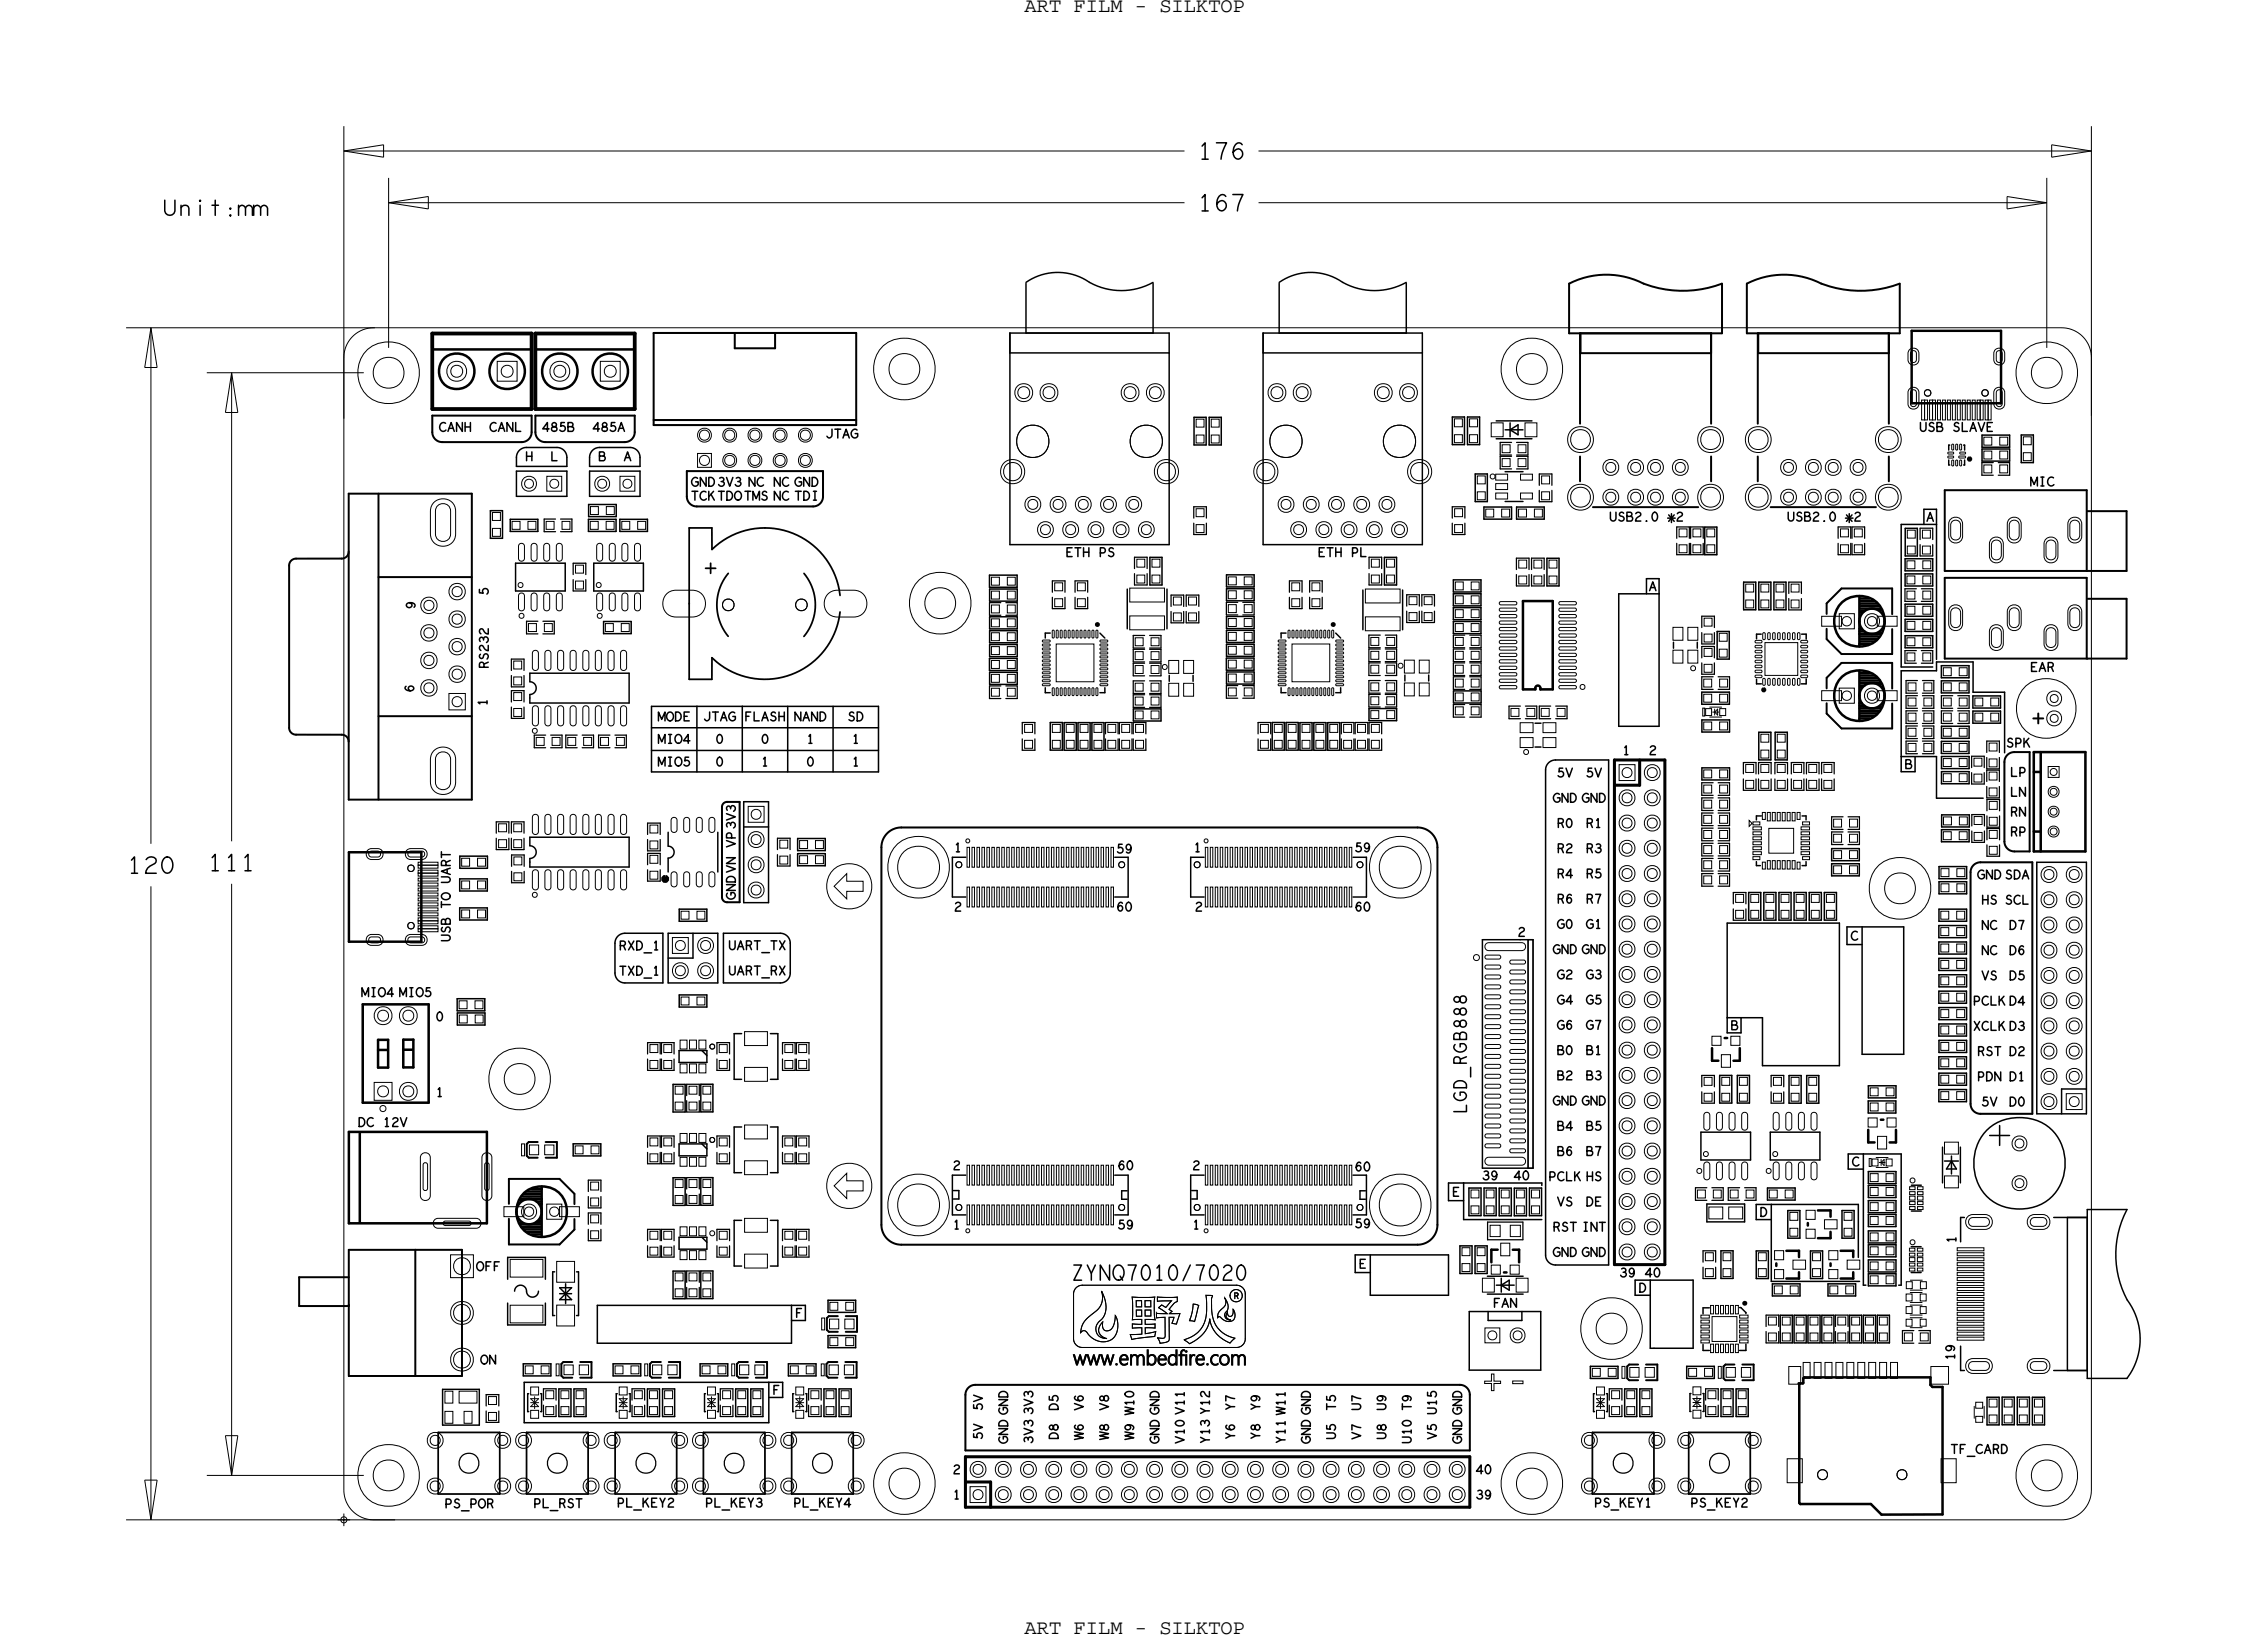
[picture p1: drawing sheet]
<svg xmlns="http://www.w3.org/2000/svg" width="228mm" height="166mm" viewBox="0 0 228 166" stroke-linecap="round" stroke-linejoin="round" font-family="sans-serif">
<defs><g id="words">
<g font-size="2.1">
<text x="103.2" y="1.2">ART FILM - SILKTOP</text>
<text x="103.2" y="164.5">ART FILM - SILKTOP</text>
</g>
<text font-size="1.7" x="20.9" y="87.7">111</text>
<text font-size="1.5" x="16.4" y="21.7">Unit:mm</text>
<g font-size=".9">
<text x="52.9" y="46.4">H</text>
<text x="62.8" y="46.4">A</text>
<text x="168" y="52.5">*2</text>
<text x="185.9" y="52.5">*2</text>
<text x="194" y="52.5">A</text>
<text x="107.3" y="56">ETH</text>
<text x="132.7" y="56">ETH</text>
<text x="166.1" y="59.5">A</text>
<text x="49" y="71.1" transform="rotate(-90 49 71.1)">1</text>
<text x="204.5" y="67.6">EAR</text>
<text x="75" y="72.6">FLASH</text>
<text x="76.7" y="77.1">1</text>
<text x="81.2" y="74.8">1</text>
<text x="85.8" y="77.1">1</text>
<text x="85.8" y="74.8">1</text>
<text x="163.4" y="76">1</text>
<text x="159.7" y="83.3">R1</text>
<text x="96.1" y="85.7">1</text>
<text x="120.2" y="85.7">1</text>
<text x="159.7" y="85.8">R3</text>
<text x="62.4" y="95.6">RXD_1</text>
<text x="43.9" y="110.4">1</text>
<text x="96" y="123.7">1</text>
<text x="120.1" y="123.7">1</text>
<text x="146.3" y="120.4">E</text>
<text x="197" y="125.1" transform="rotate(-90 197 125.1)">1</text>
<text x="48" y="127.9">OFF</text>
<text x="136.9" y="127.7">E</text>
<text x="150.4" y="131.6">FAN</text>
<text x="80.1" y="132.6">F</text>
<text x="77.8" y="140.4">F</text>
<text x="104" y="142.4" transform="rotate(-90 104 142.4)">3V3</text>
<text x="104" y="145.3" transform="rotate(-90 104 145.3)">3V3</text>
<text x="129.4" y="145.3" transform="rotate(-90 129.4 145.3)">Y11 W11</text>
<text x="96" y="150.9">1</text>
</g>
</g></defs>
<!-- layer: Board Outline -->
<g fill="none" stroke="#000" stroke-width=".1">
<path d="M34.6 15.2l4-.6zM34.6 12.7v29.4zM34.6 15.2h84.7zM34.6 15.2l4 .6zM38.6 14.6v1.2zM39.1 17.9v17.1zM43.1 19.8v1.2zM126.8 15.2h83.8zM202.1 19.8l4 .6zM202.1 19.8v1.2zM206.1 17.9v17.1zM206.6 14.6l4 .6z"/>
<path d="M206.6 14.6v1.2zM206.6 15.8l4-.6zM210.6 12.7v29.2zM12.7 33h25zM14.6 37h1.2zM15.2 33l.6 4zM15.2 33l-.6 4zM15.2 33v51.9zM20.8 37.5h15.8zM23.3 37.5l.7 4zM23.3 37.5l-.6 4zM23.3 37.5v47.2z"/>
<path d="M35.5 33.9l.4-.4a3 3 0 0 1 1.7-.5h170a3 3 0 0 1 3 3v114a3 3 0 0 1-3 3h-170a3 3 0 0 1-3-3v-114a3 3 0 0 1 .9-2.1zM39.1 20.4l4-.6zM39.1 20.4h80.2zM39.1 20.4l4 .6zM126.8 20.4h79.3zM202.1 21l4-.6zM22.7 41.5h1.3zM15.2 89.2v63.8zM23.3 89v59.5zM84 89.2l1.3-1.2v.7h1.6v1h-1.6v.8zM38.3 111.4l.3-.1 .2 .1 .1 .2-.1 .2-.2 .1-.3-.1v-.2zM84 119.4l1.3-1.3v.8h1.6v1h-1.6v.7z"/>
<path d="M108.1 136.4h.1l.3 .9 .3-.9 .3 .9 .2-.9h.1l-.3 1h-.1l-.2-.9-.3 .9h-.1zM108.1 130.3v4.5zM108.1 134.8a.88 .88 0 0 0 .9 .8M109 129.4h15.5zM109 135.6h15.5zM109 129.4a.88 .88 0 0 0-.9 .9M109.5 136.4h.1l.2 .9 .3-.9 .3 .9 .3-.9h.1l-.3 1h-.1l-.2-.9-.3 .9h-.1zM110.9 136.4h.1l.2 .9 .3-.9 .3 .9 .3-.9h.1l-.3 1h-.1l-.3-.9-.2 .9h-.1zM110.9 130a2.5 2.5 0 0 1 .2 2.7 1.28 1.28 0 0 0-.6 1.5 1.09 1.09 0 0 0 1 .5 .9 .9 0 0 1-.8-.6 .9 .9 0 0 1 .4-1 .58 .58 0 0 0 0 .6 .58 .58 0 0 0 .7 .2 2.01 2.01 0 0 0 .5-1.5 1.86 1.86 0 0 1-.6 2.5 2.04 2.04 0 0 1-2.4-.9h-.2l-.3 .1a2.32 2.32 0 0 1 1.3-1.9 1.86 1.86 0 0 0 .8-2.2zM110.9 130a2.5 2.5 0 0 1 .2 2.7 1.28 1.28 0 0 0-.6 1.5 1.08 1.08 0 0 0 1 .5 .9 .9 0 0 1-.8-.6 .9 .9 0 0 1 .4-1 .58 .58 0 0 0 0 .6 .58 .58 0 0 0 .7 .2 2 2 0 0 0 .5-1.5 1.86 1.86 0 0 1-.5 2.5 2.04 2.04 0 0 1-2.5-.9h-.2l-.3 .1a2.32 2.32 0 0 1 1.3-1.9 1.85 1.85 0 0 0 .8-2.2zM112.4 137.3v.1zM112.4 137.3h.1"/>
<path d="M112.4 137.4h.1M112.4 137.4h.1zM112.4 137.3h.1zM112.5 137.3h.1M112.5 137.3v.1zM112.9 136.5a.42 .42 0 0 1 .5-.1 .42 .42 0 0 1 .2 .5h-.7a.4 .4 0 0 0 .2 .4 .4 .4 0 0 0 .5-.1 .45 .45 0 0 1-.6 .2 .45 .45 0 0 1-.2-.6zM113 136.5a.32 .32 0 0 1 .4 0 .32 .32 0 0 1 .1 .3h-.6zM113.9 136.4h.1v.2a.33 .33 0 0 1 .3-.2 .33 .33 0 0 1 .3 .2 .35 .35 0 0 1 .4-.2 .35 .35 0 0 1 .2 .4v.6h-.1v-.6a.28 .28 0 0 0-.2-.4 .28 .28 0 0 0-.3 .4v.6h-.1v-.6a.28 .28 0 0 0-.3-.4 .28 .28 0 0 0-.2 .4v.6h-.1zM114 130.6h2.3v1.6v.7l-1-.1v.5h1v.4h-1v.6l1.1-.3-.1 .5-2.3 .3-.2-.5h1.2v-.6h-1v-.4h1v-.2v-.3l-1 .1zM114.4 130.9h.6v.7h-.6zM114.4 131.9h.6v.6h-.6zM115.3 130.9h.6v.7h-.6z"/>
<path d="M115.3 131.9h.6v.6h-.6zM115.5 135.9h.1v.7a.46 .46 0 0 1 .7-.2 .46 .46 0 0 1 .1 .7 .42 .42 0 0 1-.3 .3 .42 .42 0 0 1-.5-.2v.2h-.1zM115.7 136.5a.42 .42 0 0 1 .6 .2 .42 .42 0 0 1-.1 .6 .43 .43 0 0 1-.6-.2 .43 .43 0 0 1 .1-.6zM115.7 136.5a.42 .42 0 0 1 .6 .2 .42 .42 0 0 1-.1 .6 .43 .43 0 0 1-.5-.2 .43 .43 0 0 1 0-.6zM116.4 134h.1M116.6 130.6h2v.4l-.4 .2-.5 .6 .3 .2-.2 .2h1l-.3 1.1-.5-.1 .2-.6h-.5l.1 2.2a.41 .41 0 0 1-.5 .4h-.5l-.2-.5h.5a.29 .29 0 0 0 .2-.4v-1.7l-.8 .1v-.5h1l-.8-.6 .3-.2 .4 .2 .6-.6h-1.4zM116.6 134.7h.1M116.7 136.5a.42 .42 0 0 1 .6-.1 .42 .42 0 0 1 .2 .5h-.8a.4 .4 0 0 0 .2 .4 .4 .4 0 0 0 .5-.1 .45 .45 0 0 1-.6 .2 .45 .45 0 0 1-.2-.6zM116.8 136.5a.32 .32 0 0 1 .4 0 .32 .32 0 0 1 .2 .3h-.7zM117.8 136.5l.3-.1 .3 .1v-.6h.1v1.5h-.1v-.2a.47 .47 0 0 1-.6 .1 .47 .47 0 0 1-.1-.6zM117.8 136.6h.1a.36 .36 0 0 1 .4-.1 .36 .36 0 0 1 .1 .5 .38 .38 0 0 1-.5 .3 .38 .38 0 0 1-.1-.6zM119 136l.2-.1h.1v.1a.2 .2 0 0 0-.2 0 .2 .2 0 0 0-.1 .2v.2h.3v.1h-.3v.9h-.1v-.9h-.2v-.1h.2z"/>
<path d="M119.4 136h.1v.1h-.1zM119.4 136.4h.1v1h-.1zM119.8 136.4h.1v.2a.3 .3 0 0 1 .4-.2v.1a.33 .33 0 0 0-.3 .1 .33 .33 0 0 0-.1 .3v.5h-.1zM120.2 131.3l.5 .1-.4 1.6-.5-.1 .3-.8zM120.6 136.5a.42 .42 0 0 1 .5-.1 .42 .42 0 0 1 .2 .5h-.8a.4 .4 0 0 0 .3 .4 .4 .4 0 0 0 .4-.1 .45 .45 0 0 1-.5 .2 .45 .45 0 0 1-.3-.6zM120.7 136.5a.32 .32 0 0 1 .3 0 .32 .32 0 0 1 .2 .3h-.7zM121.5 130.4h.6l-.1 .5a4.3 4.3 0 0 0 .5 2.6l.2 .2a3.1 3.1 0 0 0 1.7 1l-.5 .5a3 3 0 0 1-2.1-2.4 3.1 3.1 0 0 1-2 2.4l-.5-.3 .6-.3 .6-.4 .5-.4 .3-.6 .2-1zM121.5 137.3l.1 .1zM121.6 137.3h.1M121.6 137.3h-.1zM121.6 137.4h.1M121.6 137.4h.1z"/>
<path d="M121.6 137.3h.1zM121.7 137.3h.1M121.7 137.3v.1zM122.1 136.5l.1-.1a.29 .29 0 0 1 .5 .1 .43 .43 0 0 0-.7 .4 .43 .43 0 0 0 .7 .4 .35 .35 0 0 1-.6 0l-.2-.3zM123 136.5a.5 .5 0 0 1 .7 .1 .5 .5 0 0 1-.1 .7 .5 .5 0 0 1-.7-.1l-.1-.4zM123 136.6a.41 .41 0 0 1 .6 0 .41 .41 0 0 1 0 .6 .41 .41 0 0 1-.6 0l-.1-.3zM123.4 130.7l.3 .7-.1 .5a.52 .52 0 0 0-.2 .6 .52 .52 0 0 0 .5 .4 .45 .45 0 0 1-.4-.3 .45 .45 0 0 1 .1-.5 .3 .3 0 0 0 .3 .4 .3 .3 0 0 0 .3-.3v-.4a.8 .8 0 0 1-.2 1.2 1.4 1.4 0 0 1-1.2-.5l-.2 .1a1.52 1.52 0 0 1 .7-1.1 .81 .81 0 0 0 .1-.8zM124.1 136.4v.2a.33 .33 0 0 1 .4-.2 .33 .33 0 0 1 .3 .2 .34 .34 0 0 1 .4-.2 .34 .34 0 0 1 .2 .4v.6h-.1v-.6a.28 .28 0 0 0-.3-.4 .28 .28 0 0 0-.2 .4v.6h-.1v-.6a.29 .29 0 0 0-.3-.4 .29 .29 0 0 0-.3 .4v.6zM124.1 136.4v.2a.33 .33 0 0 1 .4-.2 .33 .33 0 0 1 .3 .2 .35 .35 0 0 1 .4-.2 .35 .35 0 0 1 .2 .4v.6h-.1v-.6a.28 .28 0 0 0-.3-.4 .28 .28 0 0 0-.2 .4v.6h-.1v-.6a.29 .29 0 0 0-.3-.4 .29 .29 0 0 0-.3 .4v.6zM124.4 130.2h.2zM124.4 130.2v.5zM124.4 130.5h.2z"/>
<path d="M124.5 135.6h.1M124.5 129.4a.88 .88 0 0 1 .9 .9M124.6 130.5v-.1zM124.6 130.5l.1 .2zM124.6 130.2h.1M124.7 130.4h-.1zM124.7 130.2v.1zM124.7 130.3v.1zM125.4 134.8a.88 .88 0 0 1-.9 .8M125.4 130.3v4.5zM150.2 138.3h.3v.7h.6v.3h-.6v.7h-.3v-.7h-.7v-.3h.7zM152.3 139h1.1v.3h-1.1z"/>
<path d="M12.7 153h27.1zM14.6 149l.6 4zM14.6 149h1.2zM15.8 149l-.6 4zM20.8 148.5h15.8zM22.7 144.5l.6 4zM22.7 144.5h1.3zM24 144.5l-.7 4z"/>
<circle cx="85.5" cy="89.2" r="2.29"/>
<circle cx="85.5" cy="119.4" r="2.29"/>
<circle cx="112.4" cy="137.3" r=".08"/>
<circle cx="121.6" cy="137.3" r=".08"/>
<circle cx="124.5" cy="130.4" r=".62"/>
</g>
<g fill="none" stroke="#000" stroke-width=".2">
<path d="M43.5 41.8v1.7zM43.5 43.5a1 1 0 0 0 1 1M43.5 41.8h10zM44.5 44.5h8zM53.5 41.8v1.7zM53.5 43.5a1 1 0 0 1-1 1M53.9 41.8v1.7zM53.9 43.5a1 1 0 0 0 1 1M53.9 41.8h10zM54.9 44.5h8zM63.9 41.8v1.7zM63.9 43.5a1 1 0 0 1-1 1"/>
<path d="M69.2 47.4h13.7zM69.2 47.4v2.6zM69.2 50a1 1 0 0 0 1 1M70.2 51h11.7zM82.9 47.4v2.6zM82.9 50a1 1 0 0 1-1 1M201.9 76.7v8zM202.9 75.7h1.5zM202.9 75.7a1 1 0 0 0-1 1M204.4 75.7v10zM72.7 81.2v9.1zM72.7 90.3l.2 .4 .3 .1"/>
<path d="M73.2 90.8h1.3zM73.2 80.7l-.3 .2-.2 .3M73.2 80.7h1.3zM74.5 80.7v10.1zM88.8 85.3v38zM90.8 83.3h52zM90.8 83.3a2 2 0 0 0-2 2M142.8 83.3a2 2 0 0 1 2 2M144.8 85.3v38zM198.5 87.8v23.3zM199.5 86.8a1 1 0 0 0-1 1M199.5 86.8h5.2z"/>
<path d="M201.9 84.7a1 1 0 0 0 1 1M202.9 85.7h1.5zM204.7 86.8v25.3zM198.5 111.1a1 1 0 0 0 1 1M199.5 112.1h5.2zM88.8 123.3a2 2 0 0 0 2 2M90.8 125.3h52zM98.2 139.4h48.8zM98.2 139.4a1 1 0 0 0-1 1M144.8 123.3a2 2 0 0 1-2 2M147 139.4a1 1 0 0 1 1 1M97.2 146h50.8z"/>
<path d="M97.2 140.4v5.6zM148 140.4v5.6z"/>
</g>
<g fill="none" stroke="#000" stroke-width=".15">
<path d="M52 47h5.1zM52 46v.9zM53 45h3.1zM53 45a1 1 0 0 0-1 1M56.1 45a1 1 0 0 1 1 1M57.1 46v1zM59.4 47h5.1zM59.4 46v.9zM60.4 45h3.1zM60.4 45a1 1 0 0 0-1 1M63.5 45a1 1 0 0 1 1 1M64.5 46v1z"/>
<path d="M163 59.8v13.3zM163 59.8h4.1zM165.8 58.3h1.3zM165.8 58.3v1.5zM167.1 59.8v13.3zM167.1 58.3v1.5zM191.5 52.8h3.5zM191.5 52.8v14.3zM193.8 51.3v1.5zM193.8 51.3h1.2zM195 51.3v1.5zM195 52.8v13.6z"/>
<path d="M65.6 71.1h4.6zM65.6 71.1v6.6zM65.6 77.7h22.9zM65.6 73.3h22.9zM65.6 75.5h22.9zM70.2 71.1h4.6zM70.2 71.1v6.6zM74.8 71.1v6.6zM74.8 71.1h13.7zM79.3 71.1v6.6zM83.9 71.1v6.6zM88.5 71.1v6.6z"/>
<path d="M155.7 77.5v48.8zM156.7 76.5a1 1 0 0 0-1 1M156.7 76.5h5.3zM162 76.5v50.8zM163 73.1h4.1zM191.5 67.5h3.5zM191.5 67.1h3.2zM191.5 77.7h1.4zM191.5 76.2v1.5zM191.5 76.2h3.5zM191.5 67.5v8.7zM192.9 76.2v1.5z"/>
<path d="M195 76.2v4.2zM195 66.6v.9zM195 66.6h3.7zM198.7 69.7h3.2zM198.7 66.6v3.1zM201.9 69.7v6.1zM61.9 94.9v3zM61.9 97.9a1 1 0 0 0 1 1M62.9 93.9h3.9zM62.9 93.9a1 1 0 0 0-1 1M62.9 98.9h3.9zM66.8 93.9v5z"/>
<path d="M72.9 98.9h5.7zM72.9 93.9v5zM72.9 93.9h5.7zM78.6 93.9a1 1 0 0 1 1 1M79.6 94.9v3zM79.6 97.9a1 1 0 0 1-1 1M174 92.9h11.3zM174 92.9v9.5zM185.3 92.9v14.4zM186 95.1h1.5zM186 93.3v1.8zM186 93.3h5.7z"/>
<path d="M187.5 93.3v12.8zM191.7 93.3v12.8zM195 80.4h4.7zM145.9 119.1v1.8zM145.9 119.1h1.5zM147.4 119.1h7.9zM147.4 119.1v3.7zM155.3 119.1v.2zM174 102.4h1.3zM174 104h1.3zM174 102.4v1.6zM175.3 102.4h2.2z"/>
<path d="M175.3 102.4v1.6zM177.5 107.3h7.8zM177.5 102.4v4.9zM186.1 117.7h1.6zM186.1 116.2v1.5zM186.1 116.2h1.6zM187.5 106.1h4.2zM187.7 116.2h3.8zM187.7 116.2v13.2zM191.5 116.2v13.2zM52.8 139.2v4zM52.8 139.2h24.6z"/>
<path d="M60.2 135.2h19.5zM60.2 131.4v3.8zM60.2 131.4h19.5zM77.4 139.2h1.4zM77.4 139.2v4zM78.8 139.2v1.5zM79.7 132.9h1.4zM79.7 131.4v3.8zM79.7 131.4h1.4zM81.1 131.4v1.5zM136.5 126.3h9.4zM136.5 126.3v1.8z"/>
<path d="M136.5 128.1h1.5zM138 128.1v2.3zM138 130.4h7.9zM138 126.3v1.8zM145.9 126.3v4.1zM145.9 120.9h1.5zM147.4 122.8h7.9zM155.7 126.3a1 1 0 0 0 1 1M156.7 127.3h5.3zM164.7 128.9h1.5zM164.7 130.4h1.5zM164.7 128.9v1.5z"/>
<path d="M166.2 128.9h4.3zM166.2 135.7h.4zM166.2 128.9v6.8zM166.6 135.7h3.9zM170.5 128.9v6.8zM176.9 121.2v1.6zM176.9 122.8h1.5zM176.9 121.2h1.5zM178.4 129h8.9zM178.4 121.2h8.8zM178.4 121.2v7.8zM187.2 121.2v5.4z"/>
<path d="M187.7 129.4h.2zM191.2 129.4h.3zM52.8 143.2h24.6zM77.4 140.7h1.4z"/>
</g>
<!-- layer: Components -->
<g fill="none" stroke="#000" stroke-width=".15">
<path d="M101.7 33.5h16.1zM101.7 33.5v21.3zM101.7 35.5h16.1zM101.7 33.5v2zM103.3 33.5h12.8zM103.3 28.5v5zM103.3 28.4a5.6 5.6 0 0 1 6.4 0 6.6 6.6 0 0 0 6.4 0M116.1 28.5v5zM117.8 33.5v2zM117.8 35.5v19.3zM127.2 33.5h16.1zM127.2 33.5v21.3z"/>
<path d="M127.2 35.5h16.1zM127.2 33.5v2zM128.8 33.5h12.8zM128.8 28.5v5zM128.8 28.4a5.6 5.6 0 0 1 6.4 0 6.6 6.6 0 0 0 6.4 0M141.6 28.5v5zM143.3 33.5v2zM143.3 35.5v19.3zM49.4 54.2h1.2zM49.4 51.4v2.8zM49.4 51.4h1.2zM50.6 51.4v2.8z"/>
<path d="M51.4 53.5h2.8zM51.4 52.3h2.8zM51.4 52.3v1.2zM51.9 56.7v2.8zM51.9 56.7h5zM51.9 59.5h5zM52 47.4v2.6zM52 47.4h5.1zM52 50h5.1zM54.2 52.3v1.2zM56.9 56.7v2.8zM57.1 47.4v2.6z"/>
<path d="M59.3 52.3h2.7zM59.3 52.3v1.2zM59.3 53.5h2.7zM59.3 52h2.8zM59.3 50.8h2.8zM59.3 50.8v1.2zM59.4 47.4h5.1zM59.4 50h5.1zM59.4 47.4v2.6zM59.8 56.7v2.8zM59.8 56.7h5zM59.8 59.5h5z"/>
<path d="M62 52.3v1.2zM62.1 50.8v1.2zM62.4 52.3v1.2zM62.4 52.3h2.8zM62.4 53.5h2.8zM64.5 47.4v2.6zM64.8 56.7v2.8zM65.2 52.3v1.2zM99.7 59.1h2.7zM99.7 57.9v1.2zM99.7 57.9h2.7zM99.7 59.3h2.7z"/>
<path d="M99.7 59.3v1.2zM101.7 54.8h16.1zM102.4 57.9v1.2zM102.4 59.3v1.2zM113.5 59.3v4zM115.8 58.9h1.2zM115.8 56.1v2.8zM115.8 56.1h1.2zM117 56.1v2.8zM117.5 59.3v4zM120.3 44.8h1.2zM120.3 42v2.8z"/>
<path d="M120.3 42h1.2zM121.5 42v2.8zM121.8 42v2.8zM121.8 42h1.2zM121.8 44.8h1.2zM123 42v2.8zM123.5 57.9h2.8zM123.5 57.9v1.2zM123.5 59.3h2.8zM123.5 59.3v1.2zM123.5 59.1h2.8zM126.3 57.9v1.2z"/>
<path d="M126.3 59.3v1.2zM127.2 54.8h16.1zM137.3 59.4v4zM139.4 56.1v2.8zM139.4 56.1h1.3zM139.4 58.9h1.3zM140.7 56.1v2.8zM141.3 59.4v4zM146.3 42v2.8zM146.3 42h1.2zM146.3 44.8h1.2zM146.4 58.4v1.2z"/>
<path d="M146.4 58.4h2.8zM146.4 59.8v1.2zM146.4 59.8h2.8zM146.4 59.6h2.8zM147.5 42v2.8zM147.8 42v2.8zM147.8 42h1.2zM147.8 44.8h1.2zM148.6 50.5h1.2zM148.6 47.7v2.8zM148.6 47.7h1.2zM149 42v2.8z"/>
<path d="M149.2 58.4v1.2zM149.2 59.8v1.2zM149.5 51h2.7zM149.5 51v1.3zM149.5 52.3h2.7zM149.8 47.7v2.8zM150.7 44.2h3.6zM150.7 42.4h3.6zM151.6 47.5h1.8zM151.6 50.5h1.8zM151.6 43.3h1.8zM152.1 43.3l.8 .5z"/>
<path d="M152.1 42.6v1.4zM152.1 43.3l.8-.5zM152.2 51v1.3zM152.7 52.3h2.8zM152.7 51v1.3zM152.7 51h2.8zM152.9 42.8v1zM155.5 51v1.3zM155.8 56.2v2.8zM155.8 56.2h1.2zM155.8 59h1.2zM157 56.2v2.8z"/>
<path d="M171.7 55.8h1.2zM171.7 53.1v2.7zM171.7 53.1h1.2zM172.9 53.1v2.7zM175.6 58.6v2.8zM175.6 58.6h1.2zM176.8 58.6v2.8zM177.1 58.6v2.8zM177.1 58.6h1.3zM178.4 58.6v2.8zM178.7 58.6v2.8zM178.7 58.6h1.2z"/>
<path d="M179.9 58.6v2.8zM191.9 57.8h2.8zM191.9 57.8v1.2zM191.9 56.2h2.8zM191.9 56.2v1.3zM191.9 59h2.8zM191.9 57.5h2.8zM191.9 53.2v2.8zM191.9 53.2h1.2zM191.9 56h1.2zM193.1 53.2v2.8zM194.7 57.8v1.2z"/>
<path d="M194.7 56.2v1.3zM196.3 44.8h.1zM196.3 46.8h.1zM196.3 44.8v.5zM196.3 46.3v.5zM197.8 44.8h.1zM197.8 46.8h.1zM197.9 44.8v.5zM197.9 46.3v.5zM199.6 45.2h2.8zM199.6 45.2v1.2zM199.6 43.8h2.8z"/>
<path d="M199.6 43.8v1.2zM199.6 46.4h2.8zM199.6 45h2.8zM202.4 45.2v1.2zM202.4 43.8v1.2zM203.6 43.8v2.8zM203.6 43.8h1.2zM203.6 46.6h1.2zM204.8 43.8v2.8zM53.4 70.8h10zM53.4 70.3v.5zM53.4 69.9v.4z"/>
<path d="M53.4 67.8v.8zM53.4 67.8h10zM53.4 68.6l.4 .2 .2 .5-.2 .4-.4 .2M60.8 62.6h2.8zM60.8 62.6v1.2zM60.8 63.8h2.8zM63.4 67.8v3zM63.6 62.6v1.2zM99.7 67.5h2.7zM99.7 66.3v1.2zM99.7 66.3h2.7zM99.7 67.7h2.7z"/>
<path d="M99.7 67.7v1.2zM99.7 64.9h2.7zM99.7 64.9v1.2zM99.7 63.5h2.7zM99.7 63.5v1.2zM99.7 62.1h2.7zM99.7 62.1v1.2zM99.7 68.9h2.7zM99.7 66.1h2.7zM99.7 64.7h2.7zM99.7 63.3h2.7zM99.7 60.5h2.7z"/>
<path d="M102.4 66.3v1.2zM102.4 67.7v1.2zM102.4 64.9v1.2zM102.4 63.5v1.2zM102.4 62.1v1.2zM105.3 69.2v.5zM105.3 63.7h.5zM105.3 63.7v.5zM105.3 69.7h.5zM105.8 72.7v2.8zM105.8 72.7h1.2zM105.8 75.5h1.2z"/>
<path d="M107 72.7v2.8zM107.2 75.5h1.2zM107.2 72.7v2.8zM107.2 72.7h1.2zM108.4 72.7v2.8zM108.6 72.7v2.8zM108.6 72.7h1.2zM108.6 75.5h1.2zM109.8 72.7v2.8zM110 75.5h1.2zM110 72.7v2.8zM110 72.7h1.2z"/>
<path d="M110.8 63.7l.5 .5zM110.8 69.7h.5zM111.2 72.7v2.8zM111.3 69.2v.5zM114.1 71.4h2.8zM114.1 71.4v1.2zM114.1 72.6h2.8zM116.9 71.4v1.2zM117.8 68v.6zM120.2 68v.6zM123.5 67.5h2.8zM123.5 66.2v1.3z"/>
<path d="M123.5 66.2h2.8zM123.5 67.6h2.8zM123.5 67.6v1.3zM123.5 64.9h2.8zM123.5 64.9v1.2zM123.5 63.5h2.8zM123.5 63.5v1.2zM123.5 62.1h2.8zM123.5 62.1v1.2zM123.5 68.9h2.8zM123.5 66.1h2.8zM123.5 64.7h2.8z"/>
<path d="M123.5 63.3h2.8zM123.5 60.5h2.8zM126.3 66.2v1.3zM126.3 67.6v1.3zM126.3 64.9v1.2zM126.3 63.5v1.2zM126.3 62.1v1.2zM128.1 75.5h1.2zM128.1 72.7v2.8zM128.1 72.7h1.2zM129 69.2v.5zM129 63.7h.5z"/>
<path d="M129 63.7v.5zM129 69.7h.5zM129.3 72.7v2.8zM129.5 75.5h1.2zM129.5 72.7v2.8zM129.5 72.7h1.2zM130.7 72.7v2.8zM130.9 72.7v2.8zM130.9 72.7h1.2zM130.9 75.5h1.2zM132.1 72.7v2.8zM132.3 75.5h1.2z"/>
<path d="M132.3 72.7v2.8zM132.3 72.7h1.2zM133.5 72.7v2.8zM133.7 72.7v2.8zM133.7 72.7h1.2zM133.7 75.5h1.2zM134.5 63.7l.5 .5zM134.5 69.7h.5zM134.9 72.7v2.8zM135 69.2v.5zM137.9 71.3h2.8zM137.9 71.3v1.2z"/>
<path d="M137.9 72.5h2.8zM140.7 71.3v1.2zM141.5 68v.6zM143.9 68v.6zM146.4 61.2v1.2zM146.4 61.2h2.8zM146.4 62.6v1.2zM146.4 62.6h2.8zM146.4 62.4h2.8zM146.4 61h2.8zM146.4 63.8h2.8zM146.4 69.5h2.8z"/>
<path d="M146.4 69.5v1.3zM146.4 70.8h2.8zM149.2 61.2v1.2zM149.2 62.6v1.2zM149.2 69.5v1.3zM154.6 75.2h.6zM154.6 72.8h.6zM168.5 64.7v.6zM170.9 64.7v.6zM171.4 69.7v1.2zM171.4 69.7h2.8zM171.4 70.9h2.8z"/>
<path d="M171.4 77.3h2.8zM171.4 77.3v1.2zM171.4 72.5h2.8zM171.4 72.5v1.2zM171.4 78.5h2.8zM171.4 73.7h2.8zM172.9 63.6v2.7zM172.9 63.6h1.3zM172.9 66.3h1.3zM174.2 63.6v2.7zM174.2 69.7v1.2zM174.2 77.3v1.2z"/>
<path d="M174.2 72.5v1.2zM175.6 61.4h1.2zM176.9 63.8v.5zM176.9 68.8h.5zM176.9 68.4v.4zM176.9 63.8h.5zM177.1 61.4h1.3zM177.1 76.5h1.3zM177.1 73.7v2.8zM177.1 73.7h1.3zM178.4 73.7v2.8zM178.7 61.4h1.2z"/>
<path d="M178.8 76.5h1.2zM178.8 73.7v2.8zM178.8 73.7h1.2zM180 73.7v2.8zM181.4 68.8h.5zM181.4 63.8h.5zM181.9 63.8v.5zM181.9 68.3v.5zM191.9 64h2.8zM191.9 64v1.2zM191.9 60.8h2.8zM191.9 60.8v1.2z"/>
<path d="M191.9 62.3h2.8zM191.9 62.3v1.3zM191.9 65.2h2.8zM191.9 62h2.8zM191.9 63.6h2.8zM194.7 64v1.2zM194.7 60.8v1.2zM194.7 62.3v1.3zM195.5 67v1.2zM195.5 67h2.8zM195.5 68.5v1.3zM195.5 68.5h2.8z"/>
<path d="M195.5 74.6v1.2zM195.5 74.6h2.8zM195.5 68.2h2.8zM195.5 69.8h2.8zM195.5 75.8h2.8zM195.5 76.2h2.8zM195.5 76.2v1.2zM195.5 73.1h2.8zM195.5 73.1v1.2zM195.5 77.7h2.8zM195.5 77.7v1.2zM195.5 77.4h2.8z"/>
<path d="M195.5 74.3h2.8zM195.5 78.9h2.8zM198.3 67v1.2zM198.3 68.5v1.3zM198.3 74.6v1.2zM198.3 76.2v1.2zM198.3 73.1v1.2zM198.3 77.7v1.2zM198.7 70.1v1.2zM198.7 70.1h2.8zM198.7 71.6v1.2zM198.7 71.6h2.8z"/>
<path d="M198.7 71.3h2.8zM198.7 72.8h2.8zM201.5 70.1v1.2zM201.5 71.6v1.2zM46.3 88.5v1.2zM46.3 88.5h2.8zM46.3 91.4v1.2zM46.3 91.4h2.8zM46.3 89.7h2.8zM46.3 92.6h2.8zM46.3 86.2h2.8zM46.3 86.2v1.2z"/>
<path d="M46.3 87.4h2.8zM49.1 88.5v1.2zM49.1 91.4v1.2zM49.1 86.2v1.2zM53.4 87.3h10zM53.4 86.8v.5zM53.4 86.4v.4zM53.4 84.3v.8zM53.4 84.3h10zM53.4 85.1l.4 .2 .2 .5-.2 .4-.4 .2M63.4 84.3v3zM67.3 96.4h2.5z"/>
<path d="M67.3 93.9h5zM67.3 93.9v5zM67.3 98.9h5zM67.3 86.4v1.4zM67.3 83.8v1.4zM67.3 85.2l.4 .2 .2 .4-.2 .4-.4 .2M68.4 91.5h2.8zM68.4 91.5v1.2zM68.4 92.7h2.8zM69.8 93.9v2.5zM71.2 91.5v1.2zM72.3 83.8v4z"/>
<path d="M72.3 93.9v5zM74.9 90.9h2.5zM74.9 80.7h2.5zM74.9 80.7v10.2zM74.9 83.2h2.5zM77.4 80.7v2.5zM77.4 83.2v7.7zM80.3 85.9v1.3zM80.3 85.9h2.8zM80.3 84.4v1.2zM80.3 84.4h2.8zM80.3 87.2h2.8z"/>
<path d="M80.3 85.6h2.8zM83.1 85.9v1.3zM83.1 84.4v1.2zM95.9 90.3h1.4zM95.9 86.3h1.4zM95.9 86.3v4zM112.3 86.3h1.3zM112.3 90.3h1.3zM113.6 86.3v4zM119.9 90.3h1.4zM119.9 86.3h1.4zM119.9 86.3v4z"/>
<path d="M136.3 86.3h1.3zM136.3 90.3h1.3zM137.6 86.3v4zM149.3 94.6h3.8zM149.3 94.6v23zM153.1 94.6h.8zM153.9 94.6v23zM153.9 94.6h.5zM154.4 94.6v23zM176.1 89.8v2.8zM176.1 89.8h1.2zM176.1 92.6h1.2z"/>
<path d="M176.9 82.1v.4zM176.9 87.1h.4zM176.9 86.7v.4zM176.9 82.1h.5zM177.3 89.8v2.8zM177.6 89.8v2.8zM177.6 89.8h1.3zM177.6 92.6h1.3zM178.9 89.8v2.8zM179.2 92.6h1.2zM179.2 89.8v2.8zM179.2 89.8h1.2z"/>
<path d="M180.4 89.8v2.8zM180.7 92.6h1.2zM180.7 89.8v2.8zM180.7 89.8h1.2zM181.5 82.1h.4zM181.5 87.1h.4zM181.9 82.1v.4zM181.9 86.7v.4zM181.9 89.8v2.8zM182.2 92.6h1.2zM182.2 89.8v2.8zM182.2 89.8h1.2z"/>
<path d="M183.4 89.8v2.8zM183.7 89.8v2.8zM183.7 89.8h1.3zM183.7 92.6h1.3zM184.5 85.4v1.2zM184.5 85.4h2.8zM184.5 86.9v1.3zM184.5 86.9h2.8zM184.5 86.6h2.8zM184.5 88.2h2.8zM185 89.8v2.8zM187.3 85.4v1.2z"/>
<path d="M187.3 86.9v1.3zM195.3 93.2v1.2zM195.3 93.2h2.7zM195.3 94.8v1.2zM195.3 94.8h2.7zM195.3 96.5v1.2zM195.3 96.5h2.7zM195.3 99.8v1.2zM195.3 99.8h2.7zM195.3 94.4h2.7zM195.3 96h2.7zM195.3 97.7h2.7z"/>
<path d="M195.3 91.5h2.8zM195.3 91.5v1.2zM195.3 98.1h2.8zM195.3 98.1v1.2zM195.3 92.7h2.8zM195.3 99.3h2.8zM195.3 88.8v1.2zM195.3 88.8h2.8zM195.3 87.2v1.3zM195.3 87.2h2.8zM195.3 90h2.8zM195.3 88.5h2.8z"/>
<path d="M195.5 83.5h2.8zM195.5 83.5v1.2zM195.5 84.7h2.8zM195.6 82h2.7zM195.6 82v1.2zM195.6 83.2h2.7zM198 93.2v1.2zM198 94.8v1.2zM198 96.5v1.2zM198 99.8v1.2zM198.1 91.5v1.2zM198.1 98.1v1.2z"/>
<path d="M198.1 88.8v1.2zM198.1 87.2v1.3zM198.3 83.5v1.2zM198.3 82v1.2zM205.1 86.8h5zM205.1 86.8v25.3zM210.1 86.8v25.3zM46 100.5v1.3zM46 100.5h2.8zM46 101.8h2.8zM46.1 102v1.2zM46.1 102h2.7z"/>
<path d="M46.1 103.2h2.7zM48.8 100.5v1.3zM48.8 102v1.2zM57.7 115.1v1.3zM57.7 115.1h2.8zM57.7 116.4h2.8zM60.5 115.1v1.3zM67.8 111.9h1.2zM67.8 109.2v2.7zM67.8 109.2h1.2zM67.8 118.6v2.7zM67.8 118.6h1.2z"/>
<path d="M68.4 115.2h2.8zM68.4 105.8h2.8zM68.4 116.4h2.8zM68.4 115.2v1.2zM68.4 107h2.8zM68.4 105.8v1.2zM68.4 100.2h2.8zM68.4 100.2v1.2zM68.4 101.4h2.8zM69 109.2v2.7zM69 118.6v2.7zM70.6 111.9h1.2z"/>
<path d="M70.6 109.1v2.8zM70.6 109.1h1.2zM70.6 118.5v2.8zM70.6 118.5h1.2zM70.7 115.2l.5 .5zM70.7 105.8l.5 .5zM71.2 100.2v1.2zM71.2 115.2v1.2zM71.2 105.8v1.2zM71.8 109.1v2.8zM71.8 118.5v2.8zM73.9 118h.8z"/>
<path d="M73.9 113.4v4.6zM73.9 108.7h.8zM73.9 104.1v4.6zM73.9 113.4h.8zM73.9 104.1h.8zM77.6 118h.7zM77.6 108.7h.7zM77.6 113.4h.7zM77.6 104.1h.7zM78.3 113.4v4.6zM78.3 104.1v4.6zM95.9 118.3h1.4z"/>
<path d="M95.9 118.3v4zM96 119.8h.6zM96.6 119.8v.9zM112.3 118.3h1.3zM113 119.9v.8zM113 119.9h.5zM113.6 118.3v4zM119.9 118.3h1.4zM119.9 118.3v4zM120 119.8h.6zM120.6 119.8v.9zM136.3 118.3h1.3z"/>
<path d="M137 119.9v.8zM137 119.9h.5zM137.6 118.3v4zM147.9 119.6v2.8zM147.9 119.6h1.3zM149.2 119.6v2.8zM149.3 117.6h4.6zM149.5 119.6v2.8zM149.5 119.6h1.2zM150.7 119.6v2.8zM151 119.6v2.8zM151 119.6h1.2z"/>
<path d="M152.2 119.6v2.8zM152.5 119.6v2.8zM152.5 119.6h1.2zM153.7 119.6v2.8zM153.9 117.6h.5zM154 119.6v2.8zM154 119.6h1.3zM155.3 119.6v2.8zM171.3 114v2.8zM171.3 114h5zM171.3 116.8h5zM173.2 108.3v2.7z"/>
<path d="M173.2 108.3h1.2zM173.2 111h1.2zM174.4 108.3v2.7zM175 111h1.2zM175 108.3v2.7zM175 108.3h1.2zM176.2 108.3v2.7zM176.3 114v2.8zM178 119.6h2.8zM178 119.6v1.2zM178.3 114v2.8zM178.3 114h5z"/>
<path d="M178.3 116.8h5zM180.2 108.3v2.8zM180.2 108.3h1.2zM180.2 111.1h1.2zM180.8 119.6v1.2zM181.4 108.3v2.8zM182 111.1h1.2zM182 108.3v2.8zM182 108.3h1.2zM183.2 108.3v2.8zM183.3 114v2.8zM188.2 110.8v1.2z"/>
<path d="M188.2 110.8h2.7zM188.2 112h2.7zM188.2 119.2h2.8zM188.2 110.5h2.8zM188.2 119.3h2.8zM188.2 119.3v1.3zM188.2 117.9h2.8zM188.2 117.9v1.3zM188.2 109.3h2.8zM188.2 109.3v1.2zM190.9 110.8v1.2zM191 119.3v1.3z"/>
<path d="M191 117.9v1.3zM191 109.3v1.2zM192.5 119.3h1zM195.3 103.1v1.2zM195.3 103.1h2.7zM195.3 106.4v1.2zM195.3 106.4h2.7zM195.3 108v1.2zM195.3 108h2.7zM195.3 109.7v1.2zM195.3 109.7h2.7zM195.3 101h2.7z"/>
<path d="M195.3 104.3h2.7zM195.3 107.6h2.7zM195.3 109.2h2.7zM195.3 110.9h2.7zM195.3 101.4h2.8zM195.3 101.4v1.2zM195.3 104.7h2.8zM195.3 104.7v1.2zM195.3 102.6h2.8zM195.3 105.9h2.8zM195.6 115.5v3.6zM195.8 116.9h1.4z"/>
<path d="M196 117.7h1zM196.5 116.9l.5 .8zM196.5 116.9l-.5 .8zM196.5 116.4v1.8zM197.4 115.5v3.6zM198 103.1v1.2zM198 106.4v1.2zM198 108v1.2zM198 109.7v1.2zM198.1 101.4v1.2zM198.1 104.7v1.2zM200.3 113.6a4.7 4.7 0 0 1 7.3 1.6 4.6 4.6 0 0 1-.7 4.9 4.6 4.6 0 0 1-4.7 1.5 4.7 4.7 0 0 1-2.6-7.3z"/>
<path d="M200.4 114.3h2zM201.4 113.3v2zM205.1 112.1h5zM207.6 109.6h2.5zM207.6 109.6v2.5zM44.6 139.9v3.6zM44.6 139.9h3.7zM48.3 139.9v3.6zM51.1 133.4h3.8zM51.1 126.6h3.8zM51.1 126.6v2.2zM51.1 131.2v2.2z"/>
<path d="M51.8 130l.2-.5 .4-.1 .5 .2 .2 .7 .3 .2 .3 .1 .3-.1 .2-.2v-.3M52.7 137.3v1.2zM52.7 137.3h2.8zM52.7 138.5h2.8zM54.9 126.6v2.2zM54.9 131.2v2.2zM55.5 137.3v1.2zM55.7 128h.2zM55.7 128v4.4zM55.7 132.4h.2zM56.3 139.8v2.8zM56.3 139.8h1.2z"/>
<path d="M56.4 130.2h1.2zM56.4 130.8h1.2zM56.4 129.6l.6 .6zM56.4 129.6h1.2zM56.4 130.8l.6-.6zM57 130.2l.6 .6zM57 129.2v2zM57.5 139.8v2.8zM57.6 129.6l-.6 .6zM57.8 139.8v2.8zM57.8 139.8h1.2zM58.1 128h.2z"/>
<path d="M58.1 132.4h.2zM58.3 128v4.4zM59 139.8v2.8zM61.7 137.3v1.2zM61.7 137.3h2.8zM61.7 138.5h2.8zM64.5 137.3v1.2zM65.2 139.8v2.8zM65.2 139.8h1.2zM66.4 139.8v2.8zM66.7 139.8v2.8zM66.7 139.8h1.2z"/>
<path d="M67.8 130.7h1.2zM67.8 121.3h1.2zM67.8 128v2.7zM67.8 128h1.2zM67.9 139.8v2.8zM68.4 124.5h2.8zM68.4 125.7h2.8zM68.4 124.5v1.2zM69 128v2.7zM70.5 137.3v1.2zM70.5 137.3h2.8zM70.5 138.5h2.8z"/>
<path d="M70.6 130.7h1.2zM70.6 121.3h1.2zM70.6 127.9v2.8zM70.6 127.9h1.2zM70.7 124.5l.5 .5zM71.2 124.5v1.2zM71.8 127.9v2.8zM73.3 137.3v1.2zM73.9 127.4h.8zM73.9 122.8v4.6zM73.9 122.8h.8zM74.1 139.8v2.8z"/>
<path d="M74.1 139.8h1.2zM75.3 139.8v2.8zM75.6 139.8v2.8zM75.6 139.8h1.2zM76.8 139.8v2.8zM77.6 127.4h.7zM77.6 122.8h.7zM78.3 122.8v4.6zM79.4 138.5h2.8zM79.4 137.3v1.2zM79.4 137.3h2.8zM82.2 137.3v1.2z"/>
<path d="M83 139.8v2.8zM83 139.8h1.2zM83.4 132.1h2.8zM83.4 135.7h2.8zM83.4 130.9h2.8zM83.4 130.9v1.2zM83.4 134.4h2.8zM83.4 134.4v1.3zM84.2 139.8v2.8zM84.5 139.8v2.8zM84.5 139.8h1.2zM85.7 139.8v2.8z"/>
<path d="M86.2 130.9v1.2zM86.2 134.4v1.3zM95.9 122.3h1.4zM96 120.7h.6zM112.3 122.3h1.3zM113 120.7h.5zM119.9 122.3h1.4zM120 120.7h.6zM136.3 122.3h1.3zM137 120.7h.5zM147 128.2h1.3zM147 125.4v2.8z"/>
<path d="M147 125.4h1.3zM147.9 122.4h1.3zM148 137.9h7.2zM148 132v5.9zM148 132h7.2zM148.3 125.4v2.8zM148.6 128.2h1.2zM148.6 125.4v2.8zM148.6 125.4h1.2zM149.5 122.4h1.2zM149.8 125.4v2.8zM149.8 130.3h3.6z"/>
<path d="M149.8 128.5h3.6zM149.9 132.9h3.4zM149.9 132v.9zM150.7 129.4h1.8zM151 122.4h1.2zM151.2 129.4l.8 .5zM151.2 128.7v1.4zM151.2 129.4l.8-.5zM152 128.9v1zM152.5 122.4h1.2zM153.3 132v.9zM154 122.4h1.3z"/>
<path d="M155.2 132v5.9zM160.2 137.5v1.3zM160.2 137.5h2.8zM160.2 138.8h2.8zM163 137.5v1.3zM163.6 139.8v2.8zM163.6 139.8h1.2zM164.8 139.8v2.8zM165.2 139.8v2.8zM165.2 139.8h1.2zM166.4 139.8v2.8zM169.9 137.5v1.3z"/>
<path d="M169.9 137.5h2.8zM169.9 138.8h2.8zM171.5 135.9h.7zM171.5 131.7h.7zM171.5 131.7v.6zM171.5 135.3v.6zM171.9 121.2v1.8zM171.9 121.2h3.8zM171.9 123h3.8zM172.7 137.5v1.3zM173.3 128.7h1.2zM173.3 125.9v2.8z"/>
<path d="M173.3 125.9h1.2zM173.3 139.8v2.8zM173.3 139.8h1.2zM174.5 125.9v2.8zM174.5 139.8v2.8zM174.9 139.8v2.8zM174.9 139.8h1.2zM175.2 131.6h.1zM175.2 135.9h.6zM175.3 131.6l.5 .5zM175.7 121.2v1.8zM175.8 132.1v.1z"/>
<path d="M175.8 135.3v.6zM176.1 139.8v2.8zM176.9 128.7h1.2zM176.9 125.9v2.8zM176.9 125.9h1.2zM178 120.8h2.8zM178.1 125.9v2.8zM178.5 129.2v1.3zM178.5 129.2h2.8zM178.5 130.5h2.8zM179.3 132.4v2.8zM179.3 132.4h1.2z"/>
<path d="M179.3 135.2h1.2zM180.1 124.6h1.2zM180.1 121.9v2.7zM180.1 121.9h1.2zM180.5 132.4v2.8zM180.7 135.2h1.2zM180.7 132.4v2.8zM180.7 132.4h1.2zM181.3 121.9v2.7zM181.3 129.2v1.3zM181.9 132.4v2.8zM182.1 135.2h1.2z"/>
<path d="M182.1 132.4v2.8zM182.1 132.4h1.2zM182.3 128.7h1.3zM182.3 125.9v2.8zM182.3 125.9h1.3zM183.3 132.4v2.8zM183.5 135.2h1.2zM183.5 132.4v2.8zM183.5 132.4h1.2zM183.6 125.9v2.8zM184.1 129.2h2.8zM184.1 129.2v1.3z"/>
<path d="M184.1 130.5h2.8zM184.7 132.4v2.8zM185.5 124.6h1.2zM185.5 121.9v2.7zM185.5 121.9h1.2zM186.3 132.4v2.8zM186.3 132.4h1.2zM186.3 135.2h1.2zM186.7 121.9v2.7zM186.9 129.2v1.3zM187.5 132.4v2.8zM187.7 135.2h1.2z"/>
<path d="M187.7 132.4v2.8zM187.7 132.4h1.2zM188.2 129.4h2.8zM188.2 128h2.8zM188.2 126.5h2.8zM188.2 125.1h2.8zM188.2 123.5h2.8zM188.2 122.1h2.8zM188.2 120.6h2.8zM188.2 128.2h2.8zM188.2 128.2v1.2zM188.2 126.8h2.8z"/>
<path d="M188.2 126.8v1.2zM188.2 125.3h2.8zM188.2 125.3v1.2zM188.2 123.9h2.8zM188.2 123.9v1.2zM188.2 122.3h2.8zM188.2 122.3v1.2zM188.2 120.9h2.8zM188.2 120.9v1.2zM188.9 132.4v2.8zM189.1 132.4v2.8zM189.1 132.4h1.2z"/>
<path d="M189.1 135.2h1.2zM190.3 132.4v2.8zM191 128.2v1.2zM191 126.8v1.2zM191 125.3v1.2zM191 123.9v1.2zM191 122.3v1.2zM191 120.9v1.2zM192.5 128.1h1zM192.5 125.5h1zM192.5 121.9h1zM197.5 138h.3z"/>
<path d="M197.5 135.5v2.5zM197.5 122.6h.3zM197.5 122.6v2.4zM206.8 138h3.4zM206.8 122.6h3.4zM208.2 122.6h2zM208.2 122.6v15.4zM208.2 138h2zM210.2 138.8h4zM210.2 122.6v15.4zM210.2 121.8h4zM210.2 121.8v17z"/>
<path d="M214.2 121.8a9.7 9.7 0 0 0 .7 10.1 6.6 6.6 0 0 1-.7 6.9M44.6 143.5h3.7zM53.1 142.1h.1zM53.1 140.3v1.8zM53.1 140.3h.1zM54.4 142.1h.1zM54.4 140.3h.1zM54.5 140.3v1.8zM56.3 142.6h1.2zM57.8 142.6h1.2zM62.1 142.1h.1zM62.1 140.3v1.8z"/>
<path d="M62.1 140.3h.1zM63.4 142.1h.1zM63.4 140.3h.1zM63.5 140.3v1.8zM65.2 142.6h1.2zM66.7 142.6h1.2zM71 142.1h.1zM71 140.3v1.8zM71 140.3h.1zM72.3 142.1h.1zM72.3 140.3h.1zM72.4 140.3v1.8z"/>
<path d="M74.1 142.6h1.2zM75.6 142.6h1.2zM79.8 142.1h.1zM79.8 140.3v1.8zM79.8 140.3h.1zM81.1 142.1h.1zM81.1 140.3h.1zM81.2 140.3v1.8zM83 142.6h1.2zM84.5 142.6h1.2zM160.5 142.1h.1zM160.5 140.3v1.8z"/>
<path d="M160.5 140.3h.1zM161.8 142.1h.1zM161.8 140.3h.1zM161.9 140.3v1.8zM163.6 142.6h1.2zM165.2 142.6h1.2zM170.2 142.1h.1zM170.2 140.3v1.8zM170.2 140.3h.1zM171.5 142.1h.1zM171.5 140.3h.1zM171.6 140.3v1.8z"/>
<path d="M173.3 142.6h1.2zM174.9 142.6h1.2zM200.1 143.4h1.2zM200.1 140.7v2.7zM200.1 140.7h1.2zM201.3 140.7v2.7zM201.6 143.4h1.3zM201.6 140.6v2.8zM201.6 140.6h1.3zM202.9 140.6v2.8zM203.2 143.4h1.2zM203.2 140.6v2.8z"/>
<path d="M203.2 140.6h1.2zM204.4 140.6v2.8zM204.7 140.7v2.7zM204.7 140.7h1.2zM204.7 143.4h1.2zM205.9 140.7v2.7z"/>
</g>
<g fill="none" stroke="#000" stroke-width=".1">
<path d="M52.2 58.7l.2-.1 .2 .1 .1 .2-.1 .2h-.2h-.2v-.2zM60.1 58.7l.2-.1 .2 .1v.2v.2h-.2h-.2l-.1-.2zM150.1 47.8l.2-.1 .2 .1 .1 .2-.1 .1-.2 .1-.2-.1v-.1zM52.3 61.8l.2-.1 .2 .1 .1 .2-.1 .2h-.2h-.2v-.2zM53.7 73.4l.2-.1 .1 .1 .1 .2-.1 .1-.1 .1-.2-.1-.1-.1zM60.2 61.8l.2-.1 .2 .1v.2v.2h-.2h-.2l-.1-.2zM117.1 67l.2-.1 .2 .1 .1 .1-.1 .2-.2 .1-.2-.1v-.2zM140.9 66.8h.2h.1l.1 .2-.1 .2-.1 .1-.2-.1-.1-.2zM153.5 75.5h.2h.2l.1 .2-.1 .2-.2 .1-.2-.1v-.2zM159.2 69l.2-.1 .2 .1v.2v.1l-.2 .1-.2-.1-.1-.1zM170.3 67.1l.2-.1 .2 .1 .1 .2-.1 .1-.2 .1-.2-.1v-.1zM171.5 71.3h.2v.8h-.2z"/>
<path d="M172.2 72.2h1.2zM172.2 71.2h1.2zM172.5 71.7h.6zM172.7 71.7l.3 .3zM172.7 71.4v.6zM173 71.4v.6zM173 71.4l-.3 .3zM53.7 89.9l.2-.1 .1 .1 .1 .2-.1 .2h-.1h-.2l-.1-.2zM97.3 84.6l.2-.2 .1 .2v.1l-.1 .1-.2-.1zM121.3 84.6l.2-.2 .1 .2v.1l-.1 .1-.2-.1zM148.5 96.2l.2-.1 .2 .1 .1 .2-.1 .2-.2 .1-.2-.1-.1-.2zM153.9 94.6h.5v23h-.5z"/>
<path d="M176.2 82.6l.3 .3-.3 .3zM52.5 115.2h.3v1.2h-.3zM71.5 114.6l.2-.1 .2 .1 .1 .2-.1 .1-.2 .1-.2-.1v-.1zM71.5 105.2l.2-.1 .2 .1 .1 .2-.1 .1-.2 .1-.2-.1v-.1zM171 117.7l.1-.1 .2 .1 .1 .2-.1 .1-.2 .1-.1-.1-.1-.1zM171.6 116l.2-.1 .2 .1 .1 .2-.1 .1-.2 .1-.2-.1v-.1zM177.9 117.7l.2-.1 .2 .1 .1 .2-.1 .1-.2 .1-.2-.1v-.1zM178.6 116l.2-.1 .2 .1v.2v.1l-.2 .1-.2-.1-.1-.1zM188.3 116.6h.2v.8h-.2zM189 117.5h1.2zM189 116.5h1.2zM189.3 117h.6z"/>
<path d="M189.5 117l.3 .3zM189.5 116.7v.6zM189.8 116.7v.6zM189.8 116.7l-.3 .3zM192.4 118.7l.2-.1 .2 .1 .1 .1-.1 .2-.2 .1-.2-.1v-.2zM56 137.3h.3v1.2h-.3zM64.9 137.3h.3v1.2h-.3zM71.5 124l.2-.1 .2 .1 .1 .1-.1 .2-.2 .1-.2-.1v-.2zM73.7 137.3h.3v1.2h-.3zM82.7 137.3h.3v1.2h-.3zM82.8 132.7h.3v1.2h-.3zM97.3 123.8l.2-.1 .1 .1v.2l-.1 .1-.2-.1z"/>
<path d="M121.3 123.8l.2-.1 .1 .1v.2l-.1 .1-.2-.1zM163.4 137.6h.3v1.2h-.3zM173.1 137.6h.3v1.2h-.3zM192.4 131.1h1.2zM192.4 130.1h1.2zM192.4 132.4h1.2zM192.4 131.4h1.2zM192.4 133.7h1.2zM192.4 132.7h1.2zM192.4 129.9h1.2zM192.4 128.9h1.2zM192.4 124.9l.2-.1 .2 .1 .1 .2-.1 .1-.2 .1-.2-.1v-.1z"/>
<path d="M53.4 141.6h.8zM53.4 140.8l.4 .4zM53.4 141.2h.8zM53.4 141.6l.4-.4zM53.4 140.8h.8zM53.8 140.6v1.2zM53.8 141.2l.4 .4zM54.2 140.8l-.4 .4zM62.4 141.6h.8zM62.4 140.8l.4 .4zM62.4 141.2h.8zM62.4 141.6l.4-.4z"/>
<path d="M62.4 140.8h.8zM62.8 140.6v1.2zM62.8 141.2l.4 .4zM63.2 140.8l-.4 .4zM71.3 141.6h.8zM71.3 140.8l.4 .4zM71.3 141.2h.8zM71.3 141.6l.4-.4zM71.3 140.8h.8zM71.7 140.6v1.2zM71.7 141.2l.4 .4zM72.1 140.8l-.4 .4z"/>
<path d="M80.1 141.6h.8zM80.1 140.8l.4 .4zM80.1 141.2h.8zM80.1 141.6l.4-.4zM80.1 140.8h.8zM80.5 140.6v1.2zM80.5 141.2l.4 .4zM80.9 140.8l-.4 .4zM160.8 141.6h.8zM160.8 140.8l.4 .4zM160.8 141.2h.8zM160.8 141.6l.4-.4z"/>
<path d="M160.8 140.8h.8zM161.2 140.6v1.2zM161.2 141.2l.4 .4zM161.6 140.8l-.4 .4zM170.5 141.6h.8zM170.5 140.8l.4 .4zM170.5 141.2h.8zM170.5 141.6l.4-.4zM170.5 140.8h.8zM170.9 140.6v1.2zM170.9 141.2l.4 .4zM171.3 140.8l-.4 .4z"/>
<path d="M198.8 141.6v1.2zM199.8 141.6v1.2z"/>
<circle cx="206.1" cy="71.3" r="3"/>
</g>
<path d="M110.5 62.9h.1M134.3 62.9h.1M175.7 131.2h.1" fill="none" stroke="#000" stroke-width=".5"/>
<path d="M66.8 88.4l.2-.1 .2 .1v.2l-.2 .1-.2-.1z" fill="none" stroke="#000" stroke-width=".4"/>
<g fill="none" stroke="#000" stroke-width=".25">
<path d="M43.5 35.2h10zM53.9 35.2h10zM192.5 33.3v7.3zM192.5 33.3h9zM201.5 33.3v7.3zM187.3 60v5.1zM192.5 40.6h9zM198.2 46.1h.2h.1v.2h-.1h-.2zM153.4 60.5h3zM153.4 69.4h1.2zM153.4 60.5v8.9zM154.6 69.3v.1z"/>
<path d="M154.6 69.3l.1-.2 .2-.1 .2 .1v.2M155.1 69.4h1.3zM155.1 69.3v.1zM156.4 60.5v8.9zM177.5 69.4l.1-.1 .1 .1v.1l-.1 .1-.1-.1zM187.3 67.5v5.1zM187.3 72.3h1zM187.3 71.3h2.1zM187.3 70.8h.2zM187.3 71h.5zM187.3 64.8h1zM187.3 63.8h2.1z"/>
<path d="M187.3 63.3h.2zM187.3 63.6h.5zM187.4 71.6h1.8zM187.4 71.8h1.6zM187.4 72.1h1.4zM187.4 68.8h2zM187.4 68.5h1.9zM187.4 68.3h1.6zM187.4 68h1.4zM187.4 67.7h.9zM187.4 69h.4zM187.4 69.1h.1z"/>
<path d="M187.4 64.1h1.8zM187.4 64.3h1.6zM187.4 64.6h1.4zM187.4 61.3h2zM187.4 61h1.9zM187.4 60.8h1.6zM187.4 60.5h1.4zM187.4 60.3h.9zM187.4 61.5h.4zM187.4 61.6h.1zM189.3 71.2h.1zM189.3 68.9h.1z"/>
<path d="M189.3 63.7h.1zM189.3 61.4h.1zM204.8 75.7h5.2zM204.8 75.7v10zM204.8 77.7h.7zM205.5 75.7v10zM210 75.7v10zM35.1 85.8v9zM35.1 85.8h7.3zM35.1 94.8h7.3zM42.4 85.8v9zM204.8 85.7h5.2z"/>
<path d="M204.8 83.7h.7zM35.1 113.9v9.2zM35.1 113.9h13.9zM36.2 114v9zM36.5 111h6.7zM36.5 101.1v9.9zM36.5 101.1h6.7zM38.1 107.5h1zM38.1 104.7h1zM38.1 104.7v2.8zM38.1 105.7h.9zM39.1 104.7v2.8z"/>
<path d="M40.6 105.7h.9zM40.6 107.5h1zM40.6 104.7h1zM40.6 104.7v2.8zM41.6 104.7v2.8zM43.2 101.1v9.9zM49 113.9v9.2zM53 119.9h1.4zM53.5 119.7h1.1zM54.6 119.4v5.1zM172.4 106.8h.7zM172.4 105.5v1.3z"/>
<path d="M173.7 104.5h.3zM174.6 106.8h.6zM175.2 105.5v1.3zM188.2 113.7v1.3zM188.2 115h.6zM189.4 112.7h.3zM190.3 115h.7zM191 113.7v1.3zM35.1 123.1h13.9zM52.4 123.2h2zM52.4 120.7h2.2zM52.4 120.8h.1z"/>
<path d="M52.4 123.1h.1zM52.5 123.5h1.9zM52.6 120.5h1.8zM52.8 120.2h1.6zM52.8 123.8h1.6zM53 124h1.4zM53.5 124.3h.9zM54 123h.4zM54 121h.6zM54.3 122.9h.1zM54.3 121.2h.3zM150.2 125.8h.6z"/>
<path d="M150.2 125.8v1.3zM151.5 128.1h.2zM152.4 125.8h.6zM153 125.8v1.3zM178.9 127.2v.2zM179.9 125.9h1.3zM179.9 128.7h1.3zM181.2 139.3h.1M181.2 139.3h.4zM181.2 125.9v.6zM181.2 128.1v.6zM181.2 139.3v12z"/>
<path d="M181.6 139.2v.1zM181.6 138.8v.4zM181.7 138.7l-.1 .1zM181.7 138.7h12.7zM182.1 123.1v.3zM183.1 121.8h1.3zM183.1 124.6h1.3zM184.4 127.2v.2zM184.4 121.8v.7zM184.4 124v.6zM185.4 125.9h1.2zM185.4 128.7h1.2z"/>
<path d="M186.6 125.9v.6zM186.6 128.1v.6zM194.4 138.7v.7zM194.4 139.4l.2 .2zM194.6 139.6h1zM195.6 139.6v12.9zM181.2 151.3l.1 .1zM181.3 151.4h7.1zM188.4 151.4l1.1 1.1zM189.5 152.5h6.1z"/>
<circle cx="46" cy="37.4" r="1.8"/>
<circle cx="51.1" cy="37.4" r="1.8"/>
<circle cx="56.4" cy="37.4" r="1.8"/>
<circle cx="61.5" cy="37.4" r="1.8"/>
<circle cx="187.3" cy="70.1" r="2.56"/>
<circle cx="187.3" cy="62.6" r="2.56"/>
<circle cx="188.5" cy="62.5" r="1.27"/>
<circle cx="188.5" cy="70" r="1.27"/>
<circle cx="53.3" cy="122" r="1.27"/>
<circle cx="54.5" cy="122" r="2.56"/>
</g>
<g fill="none" stroke="#000" stroke-width=".13">
<path d="M54.8 52.3h1.1zM54.8 52.3v1.2zM54.8 53.5h1.1zM56.5 53.5h1.1zM56.5 52.3h1.1zM57.6 52.3v1.2zM57.7 56.7h1.3zM57.7 56.7v1.1zM57.7 58.3v1.2zM57.7 59.5h1.3zM59 58.3v1.2zM59 56.7v1.1z"/>
<path d="M106 58.5h1.3zM106 58.5v1.1zM107.3 58.5v1.1zM108.3 58.5h1.2zM108.3 58.5v1.1zM109.5 58.5v1.1zM114.3 56.1h1.2zM114.3 56.1v1.1zM114.3 57.7v1.2zM114.3 58.9h1.2zM115.5 57.7v1.2zM115.5 56.1v1.1z"/>
<path d="M117.9 59.9h1.3zM117.9 59.9v1.1zM119.2 59.9v1.1zM119.5 59.9h1.2zM119.5 59.9v1.1zM120.2 51h1.3zM120.2 51v1.2zM120.2 52.7v1.1zM120.2 53.8h1.3zM120.7 59.9v1.1zM121.5 52.7v1.1zM121.5 51v1.2z"/>
<path d="M129.9 58.5h1.2zM129.9 58.5v1.1zM131.1 58.5v1.1zM131.9 58.5h1.3zM131.9 58.5v1.1zM133.2 58.5v1.1zM137.9 56.1h1.3zM137.9 56.1v1.1zM137.9 57.7v1.2zM137.9 58.9h1.3zM139.2 57.7v1.2zM139.2 56.1v1.1z"/>
<path d="M141.7 59.9h1.2zM141.7 59.9v1.1zM142.9 59.9v1.1zM143.2 59.9h1.3zM143.2 59.9v1.1zM144.5 59.9v1.1zM146.3 51h1.2zM146.3 51v1.2zM146.3 52.7v1.1zM146.3 53.8h1.2zM147.5 52.7v1.1zM147.5 51v1.2z"/>
<path d="M151.1 45.8h1.1zM151.1 47.2h1.1zM151.1 44.5v1.3zM151.1 44.5h1.1zM151.1 45.9v1.3zM151.1 45.9h1.1zM152.7 56.2h1.3zM152.7 56.2v1.1zM152.7 57.8v1.2zM152.7 59h1.3zM152.7 45.8h1.2zM152.7 47.2h1.2z"/>
<path d="M152.7 44.5h1.2zM152.7 45.9h1.2zM153.9 44.5v1.3zM153.9 45.9v1.3zM154 57.8v1.2zM154 56.2v1.1zM154.2 56.2h1.3zM154.2 56.2v1.1zM154.2 57.8v1.2zM154.2 59h1.3zM155 47.7h1.3zM155 47.7v1.2z"/>
<path d="M155 49.4v1.1zM155 50.5h1.3zM155.5 57.8v1.2zM155.5 56.2v1.1zM156.3 49.4v1.1zM156.3 47.7v1.2zM168.9 55.8h1.2zM168.9 53h1.2zM168.9 53v1.2zM168.9 54.7v1.1zM170.1 54.7v1.1zM170.1 53v1.2z"/>
<path d="M170.3 53h1.2zM170.3 53v1.2zM170.3 54.7v1.1zM170.3 55.8h1.2zM171.5 54.7v1.1zM171.5 53v1.2zM180.2 58.6h1.2zM180.2 58.6v1.1zM181.4 58.6v1.1zM185.1 55.8h1.3zM185.1 53h1.3zM185.1 53v1.2z"/>
<path d="M185.1 54.7v1.1zM186.4 54.7v1.1zM186.4 53v1.2zM186.5 53h1.3zM186.5 53v1.2zM186.5 54.7v1.1zM186.5 55.8h1.3zM187.8 54.7v1.1zM187.8 53v1.2zM191.9 59.3h1.1zM191.9 59.3v1.2zM193.4 53.2h1.3z"/>
<path d="M193.4 53.2v1.1zM193.4 54.8v1.2zM193.4 56h1.3zM193.5 59.3h1.2zM194.7 54.8v1.2zM194.7 53.2v1.1zM194.7 59.3v1.2zM199.6 47.8h1.1zM199.6 46.6v1.2zM199.6 46.6h1.1zM201.3 47.8h1.1zM201.3 46.6h1.1z"/>
<path d="M202.4 46.6v1.2zM51.5 69.5h1.3zM51.5 69.5v1.2zM51.5 71.2v1.1zM51.5 66.3h1.3zM51.5 66.3v1.2zM51.5 68v1.1zM51.5 72.3h1.3zM51.5 69.1h1.3zM52.8 71.2v1.1zM52.8 69.5v1.2zM52.8 68v1.1z"/>
<path d="M52.8 66.3v1.2zM53 63.8h1.2zM53 62.5h1.2zM53 62.5v1.3zM53.8 74h1.2zM53.8 74v1.3zM53.8 75.3h1.2zM54.7 62.5h1.1zM54.7 63.8h1.1zM55.5 74h1.1zM55.5 75.3h1.1zM55.8 62.5v1.3z"/>
<path d="M56.6 74v1.3zM57 74h1.1zM57 74v1.3zM57 75.3h1.1zM58.6 74h1.2zM58.6 75.3h1.2zM59.8 74v1.3zM60.3 74v1.3zM60.3 74h1.1zM60.3 75.3h1.1zM61.9 74h1.2zM61.9 75.3h1.2z"/>
<path d="M63.1 74v1.3zM99.7 70.3h1.1zM99.7 61.9h1.1zM99.7 69h1.1zM99.7 69v1.3zM99.7 60.7h1.1zM99.7 60.7v1.2zM101.3 69h1.1zM101.3 60.7h1.1zM101.3 70.3h1.1zM101.3 61.9h1.1zM102.4 69v1.3z"/>
<path d="M102.4 60.7v1.2zM103 72.7h1.2zM103 72.7v1.2zM103 74.4v1.1zM103 75.5h1.2zM104.2 74.4v1.1zM104.2 72.7v1.2zM106 60.1v1.2zM106 61.3h1.3zM107.3 60.1v1.2zM108.3 60.1v1.2zM108.3 61.3h1.2z"/>
<path d="M109.5 60.1v1.2zM111.3 75.5h1.3zM111.3 72.7h1.3zM111.3 72.7v1.2zM111.3 74.4v1.1zM112.6 74.4v1.1zM112.6 72.7v1.2zM112.7 72.7h1.3zM112.7 72.7v1.2zM112.7 74.4v1.1zM112.7 75.5h1.3zM114 74.4v1.1z"/>
<path d="M114 72.7v1.2zM114.1 69.9v1.3zM114.1 69.9h1.2zM114.1 72.7h1.3zM114.1 72.7v1.2zM114.1 74.4v1.1zM114.1 66.8v1.2zM114.1 66.8h1.2zM114.1 68.5v1.3zM114.1 68.5h1.2zM114.1 64v1.2zM114.1 64h1.2z"/>
<path d="M114.1 65.4v1.2zM114.1 65.4h1.2zM114.1 71.2h1.2zM114.1 68h1.2zM114.1 69.8h1.2zM114.1 65.2h1.2zM114.1 66.6h1.2zM114.1 75.5h1.3zM115.4 74.4v1.1zM115.4 72.7v1.2zM115.8 69.9h1.1zM115.8 66.8h1.1z"/>
<path d="M115.8 68.5h1.1zM115.8 64h1.1zM115.8 65.4h1.1zM115.8 71.2h1.1zM115.8 68h1.1zM115.8 69.8h1.1zM115.8 65.2h1.1zM115.8 66.6h1.1zM116.9 69.9v1.3zM116.9 66.8v1.2zM116.9 68.5v1.3zM116.9 64v1.2z"/>
<path d="M116.9 65.4v1.2zM117.9 62.7h1.3zM117.9 61.6v1.1zM119.2 61.6v1.1zM119.5 61.6v1.1zM119.5 62.7h1.2zM120.7 61.6v1.1zM123.5 61.9h1.2zM123.5 70.3h1.2zM123.5 60.6h1.2zM123.5 60.6v1.3zM123.5 69h1.2z"/>
<path d="M123.5 69v1.3zM125.2 61.9h1.1zM125.2 70.3h1.1zM125.2 60.6h1.1zM125.2 69h1.1zM126.3 60.6v1.3zM126.3 69v1.3zM126.7 72.7h1.3zM126.7 72.7v1.2zM126.7 74.4v1.1zM126.7 75.5h1.3zM128 74.4v1.1z"/>
<path d="M128 72.7v1.2zM129.9 61.3h1.2zM129.9 60.1v1.2zM131.1 60.1v1.2zM131.9 60.1v1.2zM131.9 61.3h1.3zM133.2 60.1v1.2zM135.1 72.7h1.3zM135.1 72.7v1.2zM135.1 74.4v1.1zM135.1 75.5h1.3zM136.4 74.4v1.1z"/>
<path d="M136.4 72.7v1.2zM136.5 72.7h1.3zM136.5 72.7v1.2zM136.5 74.4v1.1zM136.5 75.5h1.3zM137.8 74.4v1.1zM137.8 72.7v1.2zM137.9 68h1.1zM137.9 69.8h1.1zM137.9 65.2h1.1zM137.9 66.6h1.1zM137.9 71.2h1.1z"/>
<path d="M137.9 66.7v1.3zM137.9 66.7h1.1zM137.9 68.5v1.3zM137.9 68.5h1.1zM137.9 63.9v1.3zM137.9 63.9h1.1zM137.9 65.3v1.3zM137.9 65.3h1.1zM137.9 69.9v1.3zM137.9 69.9h1.1zM137.9 72.7h1.3zM137.9 72.7v1.2z"/>
<path d="M137.9 74.4v1.1zM137.9 75.5h1.3zM139.2 74.4v1.1zM139.2 72.7v1.2zM139.5 68h1.2zM139.5 69.8h1.2zM139.5 65.2h1.2zM139.5 66.6h1.2zM139.5 71.2h1.2zM139.5 66.7h1.2zM139.5 68.5h1.2zM139.5 63.9h1.2z"/>
<path d="M139.5 65.3h1.2zM139.5 69.9h1.2zM140.7 66.7v1.3zM140.7 68.5v1.3zM140.7 63.9v1.3zM140.7 65.3v1.3zM140.7 69.9v1.3zM141.7 61.5v1.2zM141.7 62.7h1.2zM142.9 61.5v1.2zM143.2 61.5v1.2zM143.2 62.7h1.3z"/>
<path d="M144.5 61.5v1.2zM146.4 66.6h1.1zM146.4 65.2h1.1zM146.4 69.4h1.1zM146.4 68h1.1zM146.4 72.2h1.1zM146.4 65.3h1.1zM146.4 65.3v1.3zM146.4 63.9h1.1zM146.4 63.9v1.3zM146.4 68.1h1.1zM146.4 68.1v1.3z"/>
<path d="M146.4 66.7h1.1zM146.4 66.7v1.3zM146.4 70.9h1.1zM146.4 70.9v1.3zM148 66.6h1.2zM148 65.2h1.2zM148 69.4h1.2zM148 68h1.2zM148 72.2h1.2zM148 65.3h1.2zM148 63.9h1.2zM148 68.1h1.2z"/>
<path d="M148 66.7h1.2zM148 70.9h1.2zM149.2 65.3v1.3zM149.2 63.9v1.3zM149.2 68.1v1.3zM149.2 66.7v1.3zM149.2 70.9v1.3zM152 72.4h1.1zM152 71.1v1.3zM152 71.1h1.1zM153.6 72.4h1.2zM153.6 71.1h1.2z"/>
<path d="M154.8 71.1v1.3zM155 71.1v1.3zM155 71.1h1.2zM155 72.4h1.2zM156.7 72.4h1.1zM156.7 71.1h1.1zM157.8 71.1v1.3zM171.4 78.8h1.1zM171.4 78.8v1.3zM171.4 65.1h1.3zM171.4 65.1v1.1zM171.4 66.7v1.2z"/>
<path d="M171.4 62h1.3zM171.4 62v1.2zM171.4 63.7v1.1zM171.4 68.1h1.1zM171.4 68.1v1.3zM171.4 67.9h1.3zM171.4 64.8h1.3zM171.4 69.4h1.1zM172.7 66.7v1.2zM172.7 65.1v1.1zM172.7 63.7v1.1zM172.7 62v1.2z"/>
<path d="M173 69.4h1.2zM173 78.8h1.2zM173 68.1h1.2zM174.2 78.8v1.3zM174.2 68.1v1.3zM175.6 76.8h1.3zM175.6 76.8v1.1zM175.6 78.4v1.2zM175.6 79.6h1.3zM176.9 76.8v1.1zM176.9 78.4v1.2zM177.1 79.6h1.3z"/>
<path d="M177.1 76.8h1.3zM177.1 76.8v1.1zM177.1 78.4v1.2zM178.4 76.8v1.1zM178.4 78.4v1.2zM178.8 76.8h1.2zM178.8 76.8v1.1zM178.8 78.4v1.2zM178.8 79.6h1.2zM180 76.8v1.1zM180 78.4v1.2zM180.2 61.4h1.2z"/>
<path d="M180.2 60.3v1.1zM180.4 79.6h1.3zM180.4 76.8h1.3zM180.4 76.8v1.1zM180.4 78.4v1.2zM181.4 60.3v1.1zM181.7 76.8v1.1zM181.7 78.4v1.2zM181.9 76.8h1.3zM181.9 76.8v1.1zM181.9 78.4v1.2zM181.9 79.6h1.3z"/>
<path d="M183.2 76.8v1.1zM183.2 78.4v1.2zM183.5 79.6h1.2zM183.5 76.8h1.2zM183.5 76.8v1.1zM183.5 78.4v1.2zM184.7 76.8v1.1zM184.7 78.4v1.2zM191.9 65.5h1.1zM191.9 65.5v1.3zM191.9 66.8h1.1zM191.9 60.5h1.1z"/>
<path d="M192 70h1.1zM192 70v1.3zM192 68.5v1.3zM192 68.5h1.1zM192 71.6h1.1zM192 71.6v1.2zM192 74.6h1.1zM192 74.6v1.3zM192 73.1h1.1zM192 73.1v1.2zM192 71.3h1.1zM192 69.8h1.1z"/>
<path d="M192 72.8h1.1zM192 75.9h1.1zM192 74.3h1.1zM193.5 65.5h1.2zM193.5 66.8h1.2zM193.5 60.5h1.2zM193.6 70h1.2zM193.6 68.5h1.2zM193.6 71.6h1.2zM193.6 74.6h1.2zM193.6 73.1h1.2zM193.6 71.3h1.2z"/>
<path d="M193.6 69.8h1.2zM193.6 72.8h1.2zM193.6 75.9h1.2zM193.6 74.3h1.2zM194.7 65.5v1.3zM194.8 70v1.3zM194.8 68.5v1.3zM194.8 71.6v1.2zM194.8 74.6v1.3zM194.8 73.1v1.2zM195.5 70h1.2zM195.5 70v1.3z"/>
<path d="M195.5 71.6h1.2zM195.5 71.6v1.2zM195.5 71.3h1.2zM195.5 72.8h1.2zM197.2 71.3h1.1zM197.2 72.8h1.1zM197.2 70h1.1zM197.2 71.6h1.1zM198.3 70v1.3zM198.3 71.6v1.2zM198.6 76.1h1.2zM198.6 76.1v1.2z"/>
<path d="M198.6 77.8v1.1zM198.6 78.9h1.2zM199.8 76.1v1.2zM199.8 77.8v1.1zM200.1 77.5h1.3zM200.1 77.5v1.2zM200.1 79.2v1.1zM200.1 74.6h1.3zM200.1 74.6v1.1zM200.1 76.3v1.1zM200.1 77.4h1.3zM201.4 79.2v1.1z"/>
<path d="M201.4 77.5v1.2zM201.4 76.3v1.1zM201.4 74.6v1.1zM50 85.5h1.3zM50 82.7h1.3zM50 82.7v1.2zM50 84.4v1.1zM51.3 84.4v1.1zM51.3 82.7v1.2zM51.5 82.7h1.3zM51.5 82.7v1.2zM51.5 84.4v1.1z"/>
<path d="M51.5 85.5h1.3zM51.5 88.9h1.3zM51.5 86.1h1.3zM51.5 86.1v1.1zM51.5 87.7v1.2zM52.8 84.4v1.1zM52.8 82.7v1.2zM52.8 87.7v1.2zM52.8 86.1v1.1zM65.2 85.9h1.3zM65.2 85.9v1.1zM65.2 87.6v1.1z"/>
<path d="M65.2 82.9h1.3zM65.2 82.9v1.1zM65.2 84.5v1.2zM65.2 88.7h1.3zM65.2 85.7h1.3zM66.5 87.6v1.1zM66.5 85.9v1.1zM66.5 84.5v1.2zM66.5 82.9v1.1zM78.3 87.2h1.3zM78.3 84.4h1.3zM78.3 84.4v1.1z"/>
<path d="M78.3 86v1.2zM79.6 86v1.2zM79.6 84.4v1.1zM171.4 84.9v1.3zM171.4 84.9h1.1zM171.4 83.4v1.2zM171.4 83.4h1.1zM171.4 81.8v1.3zM171.4 81.8h1.1zM171.4 80.3h1.1zM171.4 80.3v1.3zM171.4 87.9h1.1z"/>
<path d="M171.4 87.9v1.3zM171.4 86.4h1.1zM171.4 86.4v1.3zM171.4 86.2h1.1zM171.4 84.6h1.1zM171.4 83.1h1.1zM171.4 81.6h1.1zM171.4 80.1h1.1zM171.4 89.2h1.1zM171.4 87.7h1.1zM173 86.2h1.2zM173 84.6h1.2z"/>
<path d="M173 83.1h1.2zM173 81.6h1.2zM173 80.1h1.2zM173 89.2h1.2zM173 87.7h1.2zM173 84.9h1.2zM173 83.4h1.2zM173 81.8h1.2zM173 80.3h1.2zM173 87.9h1.2zM173 86.4h1.2zM174.2 84.9v1.3z"/>
<path d="M174.2 83.4v1.2zM174.2 81.8v1.3zM174.2 80.3v1.3zM174.2 87.9v1.3zM174.2 86.4v1.3zM174.6 89.8h1.2zM174.6 89.8v1.2zM174.6 91.5v1.1zM174.6 92.6h1.2zM175.8 91.5v1.1zM175.8 89.8v1.2zM184.5 83.5h1.1z"/>
<path d="M184.5 85h1.1zM184.5 82.2v1.3zM184.5 82.2h1.1zM184.5 83.7v1.3zM184.5 83.7h1.1zM186.1 83.5h1.2zM186.1 85h1.2zM186.1 82.2h1.2zM186.1 83.7h1.2zM187.3 82.2v1.3zM187.3 83.7v1.3zM198.6 82h1.3z"/>
<path d="M198.6 82v1.1zM198.6 83.7v1.1zM198.6 84.8h1.3zM199.9 83.7v1.1zM199.9 82v1.1zM200.1 80.3h1.3zM200.1 83.4h1.3zM200.1 83.4v1.1zM200.1 85.1v1.1zM200.1 80.5h1.3zM200.1 80.5v1.1zM200.1 82.1v1.2z"/>
<path d="M200.1 86.2h1.3zM200.1 83.3h1.3zM201.4 85.1v1.1zM201.4 83.4v1.1zM201.4 82.1v1.2zM201.4 80.5v1.1zM59.3 118.8h1.2zM59.3 118.8v1.1zM60.5 118.8v1.1zM65.2 105h1.3zM65.2 105v1.1zM65.2 106.6v1.2z"/>
<path d="M65.2 114.4h1.3zM65.2 114.4v1.1zM65.2 116v1.1zM65.2 107.8h1.3zM65.2 117.1h1.3zM66.5 106.6v1.2zM66.5 105v1.1zM66.5 116v1.1zM66.5 114.4v1.1zM66.6 117.1h1.3zM66.6 107.8h1.3zM66.6 114.4h1.3z"/>
<path d="M66.6 114.4v1.1zM66.6 116v1.1zM66.6 105h1.3zM66.6 105v1.1zM66.6 106.6v1.2zM67.9 116v1.1zM67.9 114.4v1.1zM67.9 106.6v1.2zM67.9 105v1.1zM69.2 111.9h1.2zM69.2 118.5h1.2zM69.2 118.5v1.2z"/>
<path d="M69.2 109.1h1.2zM69.2 109.1v1.2zM69.2 110.8v1.1zM70.4 118.5v1.2zM70.4 110.8v1.1zM70.4 109.1v1.2zM72.2 107.8h1.3zM72.2 117.1h1.3zM72.2 105h1.3zM72.2 105v1.1zM72.2 106.6v1.2zM72.2 114.4h1.3z"/>
<path d="M72.2 114.4v1.1zM72.2 116v1.1zM73.5 106.6v1.2zM73.5 105v1.1zM73.5 116v1.1zM73.5 114.4v1.1zM78.8 117.1h1.3zM78.8 107.8h1.3zM78.8 114.4h1.3zM78.8 114.4v1.1zM78.8 116v1.1zM78.8 105h1.3z"/>
<path d="M78.8 105v1.1zM78.8 106.6v1.2zM80.1 116v1.1zM80.1 114.4v1.1zM80.1 106.6v1.2zM80.1 105v1.1zM80.2 114.4h1.3zM80.2 114.4v1.1zM80.2 116v1.1zM80.2 105h1.3zM80.2 105v1.1zM80.2 106.6v1.2z"/>
<path d="M80.2 117.1h1.3zM80.2 107.8h1.3zM81.5 116v1.1zM81.5 114.4v1.1zM81.5 106.6v1.2zM81.5 105v1.1zM170.8 119.6h1.1zM170.8 119.6v1.2zM171.4 108.3h1.3zM171.4 108.3v1.1zM171.4 109.9v1.2zM171.4 111.1h1.3z"/>
<path d="M172.4 119.6h1.2zM172.7 109.9v1.2zM172.7 108.3v1.1zM173.6 119.6v1.2zM174.1 119.6v1.2zM174.1 119.6h1.1zM175.7 119.6h1.2zM176.9 119.6v1.2zM178.4 108.3h1.2zM178.4 108.3v1.1zM178.4 109.9v1.2zM178.4 111.1h1.2z"/>
<path d="M179.6 109.9v1.2zM179.6 108.3v1.1zM54.7 139.8h1.3zM54.7 139.8v1.1zM56 139.8v1.1zM59.3 121.6h1.2zM59.3 124.9h1.2zM59.3 120.5v1.1zM59.3 122.1h1.2zM59.3 122.1v1.1zM59.3 123.8v1.1zM60.5 120.5v1.1z"/>
<path d="M60.5 123.8v1.1zM60.5 122.1v1.1zM63.7 139.8h1.2zM63.7 139.8v1.1zM64.9 139.8v1.1zM65.2 123.8h1.3zM65.2 123.8v1.1zM65.2 125.4v1.1zM65.2 126.5h1.3zM66.5 125.4v1.1zM66.5 123.8v1.1zM66.6 126.5h1.3z"/>
<path d="M66.6 123.8h1.3zM66.6 123.8v1.1zM66.6 125.4v1.1zM67.9 125.4v1.1zM67.9 123.8v1.1zM69.2 121.3h1.2zM69.2 130.7h1.2zM69.2 120.2v1.1zM69.2 127.9h1.2zM69.2 127.9v1.2zM69.2 129.6v1.1zM70.4 120.2v1.1z"/>
<path d="M70.4 129.6v1.1zM70.4 127.9v1.2zM72.2 126.5h1.3zM72.2 123.8h1.3zM72.2 123.8v1.1zM72.2 125.4v1.1zM72.5 139.8h1.3zM72.5 139.8v1.1zM73.5 125.4v1.1zM73.5 123.8v1.1zM73.8 139.8v1.1zM78.8 126.5h1.3z"/>
<path d="M78.8 123.8h1.3zM78.8 123.8v1.1zM78.8 125.4v1.1zM80.1 125.4v1.1zM80.1 123.8v1.1zM80.2 123.8h1.3zM80.2 123.8v1.1zM80.2 125.4v1.1zM80.2 126.5h1.3zM81.4 139.8h1.3zM81.4 139.8v1.1zM81.5 125.4v1.1z"/>
<path d="M81.5 123.8v1.1zM82.7 139.8v1.1zM149.8 124.8h3.6zM149.8 123h3.6zM149.8 123v1.8zM153.4 123v1.8zM162.1 139.8h1.2zM162.1 139.8v1.1zM163.3 139.8v1.1zM170.8 120.8h1.1zM171.5 125.9h1.3zM171.5 125.9v1.2z"/>
<path d="M171.5 127.6v1.1zM171.5 128.7h1.3zM171.8 139.8h1.2zM171.8 139.8v1.1zM172.4 120.8h1.2zM172.8 127.6v1.1zM172.8 125.9v1.2zM173 139.8v1.1zM174.1 120.8h1.1zM175.7 120.8h1.2zM177.9 132.4h1.2zM177.9 132.4v1.1z"/>
<path d="M177.9 134v1.2zM177.9 135.2h1.2zM179.1 134v1.2zM179.1 132.4v1.1zM184.9 132.4h1.2zM184.9 132.4v1.1zM184.9 134v1.2zM184.9 135.2h1.2zM186.1 134v1.2zM186.1 132.4v1.1zM191.6 135.2h1.1zM191.6 133.9h1.1z"/>
<path d="M191.6 133.9v1.3zM193.3 135.2h1.1zM193.3 133.9h1.1zM194.4 133.9v1.3zM49 140.4h1.2zM49 140.4v1.1zM49 142v1.2zM49 143.2h1.2zM50.2 142v1.2zM50.2 140.4v1.1zM54.7 141.5v1.1zM54.7 142.6h1.3z"/>
<path d="M56 141.5v1.1zM63.7 142.6h1.2zM63.7 141.5v1.1zM64.9 141.5v1.1zM72.5 142.6h1.3zM72.5 141.5v1.1zM73.8 141.5v1.1zM81.4 141.5v1.1zM81.4 142.6h1.3zM82.7 141.5v1.1zM162.1 141.5v1.1zM162.1 142.6h1.2z"/>
<path d="M163.3 141.5v1.1zM171.8 141.5v1.1zM171.8 142.6h1.2zM173 141.5v1.1z"/>
<circle cx="47.2" cy="147.3" r="1.01"/>
<circle cx="56.1" cy="147.3" r="1.01"/>
<circle cx="65" cy="147.3" r="1.01"/>
<circle cx="73.9" cy="147.3" r="1.01"/>
<circle cx="82.8" cy="147.3" r="1.01"/>
<circle cx="163.5" cy="147.3" r="1.01"/>
<circle cx="173.2" cy="147.3" r="1.01"/>
</g>
<g fill="none" stroke="#000" stroke-width=".18">
<path d="M69.4 53.1v7.7zM69.4 53.1h2.3zM71.1 57.2h1zM71.6 56.7v1zM71.7 53.1v2.2zM71.7 55.3a7.6 7.6 0 0 1 7.9-1.7 7.6 7.6 0 0 1 5 6.3M73.3 57.7a5 5 0 0 0 0 6.4M81 57.7a5 5 0 0 1 0 6.4M69.4 68.4h2.3zM69.4 60.8v7.6zM71.7 66.2v2.2zM84.6 61.6a7.6 7.6 0 0 1-5 6.3 7.6 7.6 0 0 1-7.9-1.7"/>
<path d="M44.1 144.2v6.2zM44.1 150.4h6.2zM44.1 144.2h6.2zM50.3 144.2v6.2zM53 144.2v6.2zM53 150.4h6.2zM53 144.2h6.2zM59.2 144.2v6.2zM62 144.2v6.2zM62 150.4h6.2zM62 144.2h6.2zM68.2 144.2v6.2z"/>
<path d="M70.8 144.2v6.2zM70.8 150.4h6.2zM70.8 144.2h6.2zM77 144.2v6.2zM79.7 144.2v6.2zM79.7 150.4h6.2zM79.7 144.2h6.2zM85.9 144.2v6.2zM160.4 144.2v6.2zM160.4 150.4h6.2zM160.4 144.2h6.2zM166.6 144.2v6.2z"/>
<path d="M170.1 144.2v6.2zM170.1 150.4h6.2zM170.1 144.2h6.2zM176.3 144.2v6.2z"/>
</g>
<g fill="none" stroke="#000" stroke-width=".2">
<path d="M65.8 33.5h20.4zM65.8 33.5v9.3zM74 35.1h4.1zM74 33.5v1.6zM78.1 33.5v1.6zM86.2 33.5v9.3zM158 33.6h15.4zM158 28.6v5zM158 28.5a8.3 8.3 0 0 1 7.5 .1 11.2 11.2 0 0 0 7.9 0M159.1 33.6h13.2zM159.1 33.6v9.1zM159.2 35.6h13.1z"/>
<path d="M159.2 33.6v2zM172.3 33.6v9.1zM172.3 33.6v2zM173.4 28.6v5zM175.9 33.6h15.4zM175.9 28.6v5zM175.9 28.5a8.3 8.3 0 0 1 7.5 .1M177 33.6h13.2zM177 33.6v9.1zM177.1 35.6h13.1zM177.1 33.6v2zM183.4 28.6a11.2 11.2 0 0 0 7.9 0"/>
<path d="M190.2 33.6v9.1zM190.2 33.6v2zM191.3 28.6v5zM29.1 56.9v16.4zM29.8 56.2h4.6zM29.8 56.2l-.5 .2-.2 .5M35.1 55.5l-.2 .5-.5 .2M35.1 49.7h12.4zM35.1 49.7v30.8zM38.1 58.1h9.4zM38.1 49.7v30.8zM47.5 49.7v30.8z"/>
<path d="M65.8 42.8h20.4zM65.8 42.3h20.4zM159.1 46v2.5zM160.4 51.1h10.6zM172.3 46v2.5zM177 46v2.5zM178.3 51.1h10.6zM185.5 59.2l-1.5 1.5zM185.5 59.2h5.1zM190.2 46v2.5zM190.6 59.2v2.6zM195.9 58.2v8.1z"/>
<path d="M195.9 57.5h14.3zM195.9 49.3v8.2zM195.9 58.2h14.3zM195.9 49.3h14.3zM210.2 58.2v8.1zM210.2 49.3v8.2zM210.2 57.5h4zM210.2 51.5h4zM214.2 51.5v6zM29.1 73.3l.2 .4 .5 .3M29.8 74h4.6zM34.4 74l.5 .1 .2 .6"/>
<path d="M38.1 72.1h9.4zM184 71.8l1.5 1.5zM184 68.2v1.1zM184 70.8v1zM184 64.3l1.5 1.5zM184 60.7v1.1zM184 63.3v1zM185.5 73.3h5.1zM185.5 66.7l-1.5 1.5zM185.5 65.8h5.1zM185.5 66.7h5.1zM190.6 70.8v2.5z"/>
<path d="M190.6 66.7v2.6zM190.6 63.3v2.5zM195.9 66.3h14.3zM204.8 72.3h1zM205.3 71.8v1zM210.2 66.3h4zM210.2 60.3h4zM214.2 60.3v6zM35.1 80.5h12.4zM51.3 118.7h5.1zM51.3 118.7v2.5zM53.1 116.3l.2 .2z"/>
<path d="M53.1 115.2v1.1zM53.1 115.2l.2-.2zM53.3 116.5h.9zM53.3 115h.9zM55 115h1.1zM55 116.5h1.1zM56.1 115v1.5zM56.4 118.7l1.5 1.5zM30.1 131.5h5zM30.1 128.6v2.9zM30.1 128.6h5zM35.1 131.3v.2z"/>
<path d="M35.1 125.8h6.7zM35.1 125.8v12.7zM35.1 138.5h6.7zM41.8 138.5h4.7zM41.8 125.8h4.7zM41.8 125.8v12.7zM46.5 125.8v6.4zM46.5 132.2v6.3zM51.3 125.3h5.1zM51.3 122.7v2.6zM56.4 125.3l1.5-1.5zM56.5 138.5l.2 .2z"/>
<path d="M56.5 137.3v1.2zM56.5 137.3l.2-.2zM56.7 138.7h.9zM56.7 137.1h.9zM57.9 122.7v1.1zM57.9 120.2v1zM58.4 138.7h1.2zM58.4 137.1h1.2zM59.6 137.1v1.6zM65.5 138.5l.2 .2zM65.5 137.3v1.2zM65.5 137.3l.2-.2z"/>
<path d="M65.7 138.7h.9zM65.7 137.1h.9zM67.4 137.1h1.1zM67.4 138.7h1.1zM68.5 137.1v1.6zM74.2 138.5l.2 .2zM74.2 137.3v1.2zM74.2 137.3l.2-.2zM74.4 138.7h.9zM74.4 137.1h.9zM76.1 137.1h1.2zM76.1 138.7h1.2z"/>
<path d="M77.3 137.1v1.6zM83.2 138.5l.2 .2zM83.2 137.3v1.2zM83.2 137.3l.2-.2zM83.3 133.9l.2 .2zM83.3 132.7v1.2zM83.3 132.7l.2-.2zM83.4 138.7h.9zM83.4 137.1h.9zM83.5 134.1h.9zM83.5 132.5h.9zM85.1 137.1h1.2z"/>
<path d="M85.1 138.7h1.2zM85.2 132.5h1.1zM85.2 134.1h1.1zM86.3 137.1v1.6zM86.3 132.5v1.6zM163.9 138.7l.2 .2zM163.9 137.6v1.1zM163.9 137.6l.2-.2zM164.1 138.9h.9zM164.1 137.4h.9zM165.8 137.4h1.1zM165.8 138.9h1.1z"/>
<path d="M166.9 137.4v1.5zM173.6 138.7l.2 .2zM173.6 137.6v1.1zM173.6 137.6l.2-.2zM173.8 138.9h.9zM173.8 137.4h.9zM175.5 137.4h1.1zM175.5 138.9h1.1zM176.6 137.4v1.5z"/>
</g>
<path d="M43.5 33.6h10zM43.5 33.6v7.6zM53.5 33.6v7.6zM53.9 33.6h10zM53.9 33.6v7.6zM63.9 33.6v7.6zM43.5 41.2h10zM53.9 41.2h10z" fill="none" stroke="#000" stroke-width=".38"/>
<path d="M162.6 76.5h5.1zM162.6 79h2.5zM162.6 76.5v50.8zM165.1 76.5v2.5zM167.7 76.5v50.8zM162.6 127.3h5.1zM97.2 149.2h2.6zM97.2 146.6h50.8zM97.2 146.6v5.1zM97.2 151.7h50.8zM99.8 149.2v2.5zM148 146.6v5.1z" fill="none" stroke="#000" stroke-width=".3"/>
<!-- layer: Nets -->
<g fill="none" stroke="#000" stroke-width=".1">
<path d="M50.1 36.4h2v2h-2zM60.5 36.4h2v2h-2zM192.3 35.2l.2-.1h.4l.2 .1 .2 .4v.6l-.2 .3-.2 .2h-.4l-.2-.2-.1-.3v-.6zM192.3 39.2l.2-.2h.4l.2 .2 .2 .3v1.1l-.2 .4-.2 .2h-.4l-.2-.2-.1-.4v-1.1zM192.5 35.4l.2-.1 .2 .1 .1 .2v.6l-.1 .2-.2 .1-.2-.1-.1-.2v-.6zM192.5 39.3l.2-.1 .2 .1 .1 .2v1.1l-.1 .3h-.2h-.2l-.1-.3v-1.1zM193.9 39.3l.2-.1 .3 .1 .1 .3-.1 .2-.3 .1-.2-.1-.1-.2zM199.7 39.3l.2-.1 .3 .1v.3v.2l-.3 .1-.2-.1-.1-.2zM200.9 35.2l.3-.1h.3l.3 .1 .1 .4v.6l-.1 .3-.3 .2h-.3l-.3-.2-.1-.3v-.6zM200.9 39.2l.3-.2h.3l.3 .2 .1 .3v1.1l-.1 .4-.3 .2h-.3l-.3-.2-.1-.4v-1.1zM201.1 35.4l.3-.1 .2 .1 .1 .2v.6l-.1 .2-.2 .1-.3-.1v-.2v-.6zM201.1 39.3l.3-.1 .2 .1 .1 .2v1.1l-.1 .3h-.2h-.3v-.3v-1.1z"/>
<path d="M43.7 50.5a1.28 1.28 0 0 1 1.4-.2 1.28 1.28 0 0 1 .8 1.2v2.2a1.27 1.27 0 0 1-1.3 1.3 1.27 1.27 0 0 1-1.3-1.3v-2.2l.2-.6zM44 51a.77 .77 0 0 1 .8-.3 .77 .77 0 0 1 .6 .8v2.2a.76 .76 0 0 1-.8 .8 .76 .76 0 0 1-.7-.8v-2.2zM49.6 51.6h.8v.8h-.8zM49.6 53.2h.8v.8h-.8zM51.6 52.5h.8v.8h-.8zM52.3 54.8l.2-.1 .2 .1 .1 .2v1.2l-.1 .2-.2 .1-.2-.1-.1-.2v-1.2zM52.3 59.8l.2-.1 .2 .1 .1 .2v1.2l-.1 .2-.2 .1-.2-.1-.1-.2v-1.2zM53.2 52.5h.8v.8h-.8zM53.6 54.8l.2-.1 .2 .1 .1 .2v1.2l-.1 .2-.2 .1-.2-.1-.1-.2v-1.2zM53.6 59.8l.2-.1 .2 .1 .1 .2v1.2l-.1 .2-.2 .1-.2-.1-.1-.2v-1.2zM54.9 54.8l.2-.1 .2 .1 .1 .2v1.2l-.1 .2-.2 .1-.2-.1-.1-.2v-1.2zM54.9 59.8l.2-.1 .2 .1 .1 .2v1.2l-.1 .2-.2 .1-.2-.1-.1-.2v-1.2z"/>
<path d="M55 52.5h.8v.8h-.8zM55.1 47.9h1.5v1.5h-1.5zM56.1 59.8l.2-.1 .2 .1 .1 .2v1.2l-.1 .2-.2 .1-.2-.1-.1-.2v-1.2zM56.1 54.8l.2-.1 .2 .1 .1 .2v1.2l-.1 .2-.2 .1-.2-.1-.1-.2v-1.2zM56.6 52.5h.8v.8h-.8zM58 58.5h.8v.8h-.8zM58 56.9h.8v.8h-.8zM59.4 52.5h.8v.8h-.8zM59.5 51h.8v.8h-.8zM60.2 59.8l.2-.1 .2 .1 .1 .2v1.2l-.1 .2-.2 .1-.2-.1-.1-.2v-1.2zM60.2 54.8l.2-.1 .2 .1 .1 .2v1.2l-.1 .2-.2 .1-.2-.1-.1-.2v-1.2zM61 52.5h.8v.8h-.8z"/>
<path d="M61.1 51h.8v.8h-.8zM61.5 54.8l.2-.1 .2 .1 .1 .2v1.2l-.1 .2-.2 .1-.2-.1-.1-.2v-1.2zM61.5 59.8l.2-.1 .2 .1 .1 .2v1.2l-.1 .2-.2 .1-.2-.1-.1-.2v-1.2zM62.4 47.9h1.5v1.5h-1.5zM62.6 52.5h.8v.8h-.8zM62.7 54.8l.2-.1 .2 .1 .1 .2v1.2l-.1 .2-.2 .1-.2-.1-.1-.2v-1.2zM62.7 59.8l.2-.1 .2 .1 .1 .2v1.2l-.1 .2-.2 .1-.2-.1-.1-.2v-1.2zM64 54.8l.2-.1 .2 .1 .1 .2v1.2l-.1 .2-.2 .1-.2-.1-.1-.2v-1.2zM64 59.8l.2-.1 .2 .1 .1 .2v1.2l-.1 .2-.2 .1-.2-.1-.1-.2v-1.2zM64.2 52.5h.8v.8h-.8zM67.1 59.8l.4-.3 .6-.1h1.6a1.35 1.35 0 0 1 1.4 1.4 1.35 1.35 0 0 1-1.4 1.3h-1.6a1.36 1.36 0 0 1-1.2-.8 1.36 1.36 0 0 1 .2-1.5zM70.3 45.6h1.3v1.4h-1.3z"/>
<path d="M83.3 59.8l.5-.3 .6-.1h1.6a1.35 1.35 0 0 1 1.3 1.4 1.35 1.35 0 0 1-1.3 1.3h-1.6a1.36 1.36 0 0 1-1.3-.8 1.36 1.36 0 0 1 .2-1.5zM99.9 58.1h.8v.8h-.8zM99.9 59.5h.8v.8h-.8zM101.5 59.5h.8v.8h-.8zM101.5 58.1h.8v.8h-.8zM106.2 58.7h.8v.8h-.8zM108.5 58.7h.8v.8h-.8zM113.8 59.2h3.5v1.4h-3.5zM114.5 56.3h.8v.8h-.8zM114.5 57.9h.8v.8h-.8zM116 56.3h.8v.8h-.8zM116 57.9h.8v.8h-.8z"/>
<path d="M120.5 43.8h.8v.8h-.8zM120.5 42.2h.8v.8h-.8zM120.5 51.2h.8v.8h-.8zM120.5 52.8h.8v.8h-.8zM122 42.2h.8v.8h-.8zM122 43.8h.8v.8h-.8zM123.7 59.5h.8v.8h-.8zM123.7 58.1h.8v.8h-.8zM125.3 58.1h.8v.8h-.8zM125.3 59.5h.8v.8h-.8zM130.1 58.7h.8v.8h-.8zM132.1 58.7h.8v.8h-.8z"/>
<path d="M137.5 59.3h3.5v1.4h-3.5zM138.1 56.3h.8v.8h-.8zM138.1 57.9h.8v.8h-.8zM139.6 56.3h.8v.8h-.8zM139.6 57.9h.8v.8h-.8zM146.5 43.8h.8v.8h-.8zM146.5 42.2h.8v.8h-.8zM146.5 51.2h.8v.8h-.8zM146.5 52.8h.8v.8h-.8zM146.6 58.6h.8v.8h-.8zM146.6 60h.8v.8h-.8zM148 42.2h.8v.8h-.8z"/>
<path d="M148 43.8h.8v.8h-.8zM148.2 60h.8v.8h-.8zM148.2 58.6h.8v.8h-.8zM148.8 49.5h.8v.8h-.8zM148.8 47.9h.8v.8h-.8zM149.6 51.2h.8v.8h-.8zM150.2 42.6h1.2v1.4h-1.2zM150.6 49.6h1.2v.6h-1.2zM150.6 47.7h1.2v.6h-1.2zM150.6 48.7h1.2v.6h-1.2zM151.2 51.2h.8v.8h-.8zM151.3 44.8h.8v.8h-.8z"/>
<path d="M151.3 46.2h.8v.8h-.8zM152.9 44.8h.8v.8h-.8zM152.9 46.2h.8v.8h-.8zM152.9 51.2h.8v.8h-.8zM153 58h.8v.8h-.8zM153 56.4h.8v.8h-.8zM153.1 49.6h1.2v.6h-1.2zM153.1 47.7h1.2v.6h-1.2zM153.6 42.6h1.2v1.4h-1.2zM154.5 58h.8v.8h-.8zM154.5 56.4h.8v.8h-.8zM154.5 51.2h.8v.8h-.8z"/>
<path d="M155.3 49.5h.8v.8h-.8zM155.3 47.9h.8v.8h-.8zM156 58h.8v.8h-.8zM156 56.4h.8v.8h-.8zM169.1 54.8h.8v.8h-.8zM169.1 53.2h.8v.8h-.8zM170.5 54.8h.8v.8h-.8zM170.5 53.2h.8v.8h-.8zM171.9 53.2h.8v.8h-.8zM171.9 54.8h.8v.8h-.8zM175.8 58.8h.8v.8h-.8zM177.3 58.8h.8v.8h-.8z"/>
<path d="M178.9 58.8h.8v.8h-.8zM180.4 58.8h.8v.8h-.8zM185.4 54.8h.8v.8h-.8zM185.4 53.2h.8v.8h-.8zM186.8 54.8h.8v.8h-.8zM186.8 53.2h.8v.8h-.8zM192.1 59.5h.8v.8h-.8zM192.1 56.5h.8v.8h-.8zM192.1 58h.8v.8h-.8zM192.1 53.4h.8v.8h-.8zM192.1 55h.8v.8h-.8zM193.5 40.3h.3v2h-.3z"/>
<path d="M193.6 55h.8v.8h-.8zM193.6 53.4h.8v.8h-.8zM193.7 59.5h.8v.8h-.8zM193.7 58h.8v.8h-.8zM193.7 56.5h.8v.8h-.8zM193.8 40.3h.3v2h-.3zM194.3 40.3h.3v2h-.3zM194.6 40.3h.3v2h-.3zM195.1 40.3h.3v2h-.3zM195.6 40.3h.3v2h-.3zM196.1 40.3h.3v2h-.3zM196.2 45.6l.5-.1 .1 .2h-.5z"/>
<path d="M196.2 46l.5-.1 .1 .2h-.5zM196.4 52.4a.71 .71 0 0 1 .8-.3 .71 .71 0 0 1 .5 .7v1.2a.7 .7 0 0 1-.7 .7 .7 .7 0 0 1-.7-.7v-1.2zM196.6 52.5l.2-.1h.3l.3 .1 .1 .4v1l-.1 .3-.3 .1h-.3l-.2-.1-.1-.3v-1zM196.6 46.3l.2 .1-.1 .5-.1-.1zM196.6 44.7l.2 .1-.1 .5-.1-.1zM196.6 40.3h.3v2h-.3zM197 46.3l.2 .1-.1 .5-.1-.1zM197 44.7l.2 .1-.1 .5-.1-.1zM197.1 40.3h.3v2h-.3zM197.3 46l.6-.1 .1 .2h-.6zM197.4 45.6l.5-.1 .1 .2h-.5zM197.4 46.3l.2 .1-.1 .5-.1-.1z"/>
<path d="M197.4 44.7l.2 .1-.1 .5-.1-.1zM197.6 40.3h.3v2h-.3zM198.1 40.3h.3v2h-.3zM198.6 40.3h.3v2h-.3zM199.1 40.3h.3v2h-.3zM199.4 40.3h.3v2h-.3zM199.8 44h.8v.8h-.8zM199.8 45.4h.8v.8h-.8zM199.8 46.8h.8v.8h-.8zM199.9 40.3h.3v2h-.3zM200.2 40.3h.3v2h-.3zM200.5 54.4a.71 .71 0 0 1 .8-.3 .71 .71 0 0 1 .5 .7v1.2a.7 .7 0 0 1-.7 .7 .7 .7 0 0 1-.7-.7v-1.2z"/>
<path d="M200.7 54.5l.2-.1h.3l.3 .1 .1 .4v1l-.1 .3-.3 .1h-.3l-.2-.1-.1-.3v-1zM201.4 44h.8v.8h-.8zM201.4 46.8h.8v.8h-.8zM201.4 45.4h.8v.8h-.8zM202.3 52.4a.71 .71 0 0 1 .8-.3 .71 .71 0 0 1 .5 .7v1.2a.7 .7 0 0 1-.7 .7 .7 .7 0 0 1-.7-.7v-1.2zM202.5 52.5l.2-.1h.3l.3 .1 .1 .4v1l-.1 .3-.3 .1h-.3l-.2-.1-.1-.3v-1zM203.8 44h.8v.8h-.8zM203.8 45.6h.8v.8h-.8zM206 54.4a.71 .71 0 0 1 .8-.3 .71 .71 0 0 1 .5 .7v1.2a.7 .7 0 0 1-.7 .7 .7 .7 0 0 1-.7-.7v-1.2zM206.2 54.5l.2-.1h.3l.3 .1 .1 .4v1l-.1 .3-.3 .1h-.3l-.2-.1-.1-.3v-1zM208.4 52.4a.71 .71 0 0 1 .8-.3 .71 .71 0 0 1 .5 .7v1.2a.7 .7 0 0 1-.7 .7 .7 .7 0 0 1-.7-.7v-1.2zM208.6 52.5l.2-.1h.3l.3 .1 .1 .4v1l-.1 .3-.3 .1h-.3l-.2-.1-.1-.3v-1z"/>
<path d="M43.7 75.5a1.28 1.28 0 0 1 1.4-.2 1.28 1.28 0 0 1 .8 1.2v2.2a1.27 1.27 0 0 1-1.3 1.3 1.27 1.27 0 0 1-1.3-1.3v-2.2l.2-.6zM44 76a.77 .77 0 0 1 .8-.3 .77 .77 0 0 1 .6 .7v2.3a.76 .76 0 0 1-.8 .8 .76 .76 0 0 1-.7-.8v-2.3zM45.2 69.8h1.7v1.7h-1.7zM51.7 68.1h.8v.8h-.8zM51.7 66.5h.8v.8h-.8zM51.7 71.3h.8v.8h-.8zM51.7 69.7h.8v.8h-.8zM53.2 62.8h.8v.8h-.8zM53.7 71.1l.2-.1 .2 .1 .1 .2v1.5l-.1 .2-.2 .1-.2-.1-.1-.2v-1.5zM53.7 65.5h.2h.2l.1 .3v1.4l-.1 .2-.2 .1-.2-.1-.1-.2v-1.4zM54 74.2h.8v.8h-.8zM54.8 62.8h.8v.8h-.8z"/>
<path d="M55 71.1l.2-.1 .2 .1 .1 .2v1.5l-.1 .2-.2 .1-.2-.1-.1-.2v-1.5zM55 65.5h.2h.2l.1 .3v1.4l-.1 .2-.2 .1-.2-.1-.1-.2v-1.4zM55.6 74.2h.8v.8h-.8zM56.3 71.1l.2-.1 .2 .1 .1 .2v1.5l-.1 .2-.2 .1-.2-.1-.1-.2v-1.5zM56.3 65.5h.2h.2l.1 .3v1.4l-.1 .2-.2 .1-.2-.1-.1-.2v-1.4zM57.2 74.2h.8v.8h-.8zM57.5 71.1l.2-.1 .2 .1 .1 .2v1.5l-.1 .2-.2 .1-.2-.1-.1-.2v-1.5zM57.5 65.5h.2h.2l.1 .3v1.4l-.1 .2-.2 .1-.2-.1-.1-.2v-1.4zM58.8 74.2h.8v.8h-.8zM58.8 71.1l.2-.1 .2 .1 .1 .2v1.5l-.1 .2-.2 .1-.2-.1-.1-.2v-1.5zM58.8 65.5h.2h.2l.1 .3v1.4l-.1 .2-.2 .1-.2-.1-.1-.2v-1.4zM60.1 71.1l.2-.1 .2 .1 .1 .2v1.5l-.1 .2-.2 .1-.2-.1-.1-.2v-1.5z"/>
<path d="M60.1 65.5h.2h.2l.1 .3v1.4l-.1 .2-.2 .1-.2-.1-.1-.2v-1.4zM60.5 74.2h.8v.8h-.8zM61 62.8h.8v.8h-.8zM61.3 71.1l.2-.1 .3 .1v.2v1.5v.2l-.3 .1-.2-.1-.1-.2v-1.5zM61.3 65.5h.2h.3v.3v1.4v.2l-.3 .1-.2-.1-.1-.2v-1.4zM62.1 74.2h.8v.8h-.8zM62.6 62.8h.8v.8h-.8zM62.6 71.1l.2-.1 .2 .1 .1 .2v1.5l-.1 .2-.2 .1-.2-.1-.1-.2v-1.5zM62.6 65.5h.2h.2l.1 .3v1.4l-.1 .2-.2 .1-.2-.1-.1-.2v-1.4zM99.9 69.3h.8v.8h-.8zM99.9 60.9h.8v.8h-.8zM99.9 66.5h.8v.8h-.8z"/>
<path d="M99.9 67.9h.8v.8h-.8zM99.9 62.3h.8v.8h-.8zM99.9 65.1h.8v.8h-.8zM99.9 63.7h.8v.8h-.8zM101.5 65.1h.8v.8h-.8zM101.5 63.7h.8v.8h-.8zM101.5 62.3h.8v.8h-.8zM101.5 67.9h.8v.8h-.8zM101.5 66.5h.8v.8h-.8zM101.5 69.3h.8v.8h-.8zM101.5 60.9h.8v.8h-.8zM103.2 74.5h.8v.8h-.8z"/>
<path d="M103.2 72.9h.8v.8h-.8zM105 68.1l.7-.1 .1 .2h-.7zM105 68.9l.7-.1 .1 .2h-.7zM105 68.5l.7-.1 .1 .2h-.7zM105 64.5l.7-.1 .1 .2h-.7zM105 66.9l.7-.1 .1 .2h-.7zM105 66.5l.7-.1 .1 .2h-.7zM105 66.1l.7-.1 .1 .2h-.7zM105 65.7l.7-.1 .1 .2h-.7zM105 64.9l.7-.1 .1 .2h-.7zM105 67.3l.7-.1 .1 .2h-.7zM105 65.3l.7-.1 .1 .2h-.7z"/>
<path d="M105 67.7l.7-.1 .1 .2h-.7zM106 72.9h.8v.8h-.8zM106 74.5h.8v.8h-.8zM106 69.2l.2 .1-.1 .7-.1-.1zM106 63.4l.2 .1-.1 .7-.1-.1zM106.2 60.3h.8v.8h-.8zM106.4 64.8h3.8v3.8h-3.8zM106.4 63.4l.2 .1-.1 .7-.1-.1zM106.4 69.2l.2 .1-.1 .7-.1-.1zM106.8 63.4l.2 .1-.1 .7-.1-.1zM106.8 69.2l.2 .1-.1 .7-.1-.1zM107.2 69.2l.2 .1-.1 .7-.1-.1z"/>
<path d="M107.2 63.4l.2 .1-.1 .7-.1-.1zM107.4 72.9h.8v.8h-.8zM107.4 74.5h.8v.8h-.8zM107.6 69.2l.2 .1-.1 .7-.1-.1zM107.6 63.4l.2 .1-.1 .7-.1-.1zM108 63.4l.2 .1-.1 .7-.1-.1zM108 69.2l.2 .1-.1 .7-.1-.1zM108.4 69.2l.2 .1-.1 .7-.1-.1zM108.4 63.4l.2 .1-.1 .7-.1-.1zM108.5 60.3h.8v.8h-.8zM108.8 72.9h.8v.8h-.8zM108.8 74.5h.8v.8h-.8z"/>
<path d="M108.8 63.4l.2 .1-.1 .7-.1-.1zM108.8 69.2l.2 .1-.1 .7-.1-.1zM109.2 63.4l.2 .1-.1 .7-.1-.1zM109.2 69.2l.2 .1-.1 .7-.1-.1zM109.6 69.2l.2 .1-.1 .7-.1-.1zM109.6 63.4l.2 .1-.1 .7-.1-.1zM110 63.4l.2 .1-.1 .7-.1-.1zM110 69.2l.2 .1-.1 .7-.1-.1zM110.2 72.9h.8v.8h-.8zM110.2 74.5h.8v.8h-.8zM110.4 63.4l.2 .1-.1 .7-.1-.1zM110.4 69.2l.2 .1-.1 .7-.1-.1z"/>
<path d="M110.8 64.5l.7-.1 .1 .2h-.7zM110.8 68.1l.7-.1 .1 .2h-.7zM110.8 66.5l.7-.1 .1 .2h-.7zM110.8 66.9l.7-.1 .1 .2h-.7zM110.8 64.9l.7-.1 .1 .2h-.7zM110.8 65.3l.7-.1 .1 .2h-.7zM110.8 67.7l.7-.1 .1 .2h-.7zM110.8 68.9l.7-.1 .1 .2h-.7zM110.8 68.5l.7-.1 .1 .2h-.7zM110.8 67.3l.7-.1 .1 .2h-.7zM110.8 66.1l.7-.1 .1 .2h-.7zM110.8 65.7l.7-.1 .1 .2h-.7z"/>
<path d="M111.6 74.5h.8v.8h-.8zM111.6 72.9h.8v.8h-.8zM113 74.5h.8v.8h-.8zM113 72.9h.8v.8h-.8zM113.8 62h3.5v1.4h-3.5zM114.3 71.6h.8v.8h-.8zM114.3 67h.8v.8h-.8zM114.3 68.8h.8v.8h-.8zM114.3 70.2h.8v.8h-.8zM114.3 65.6h.8v.8h-.8zM114.3 64.2h.8v.8h-.8zM114.4 74.5h.8v.8h-.8z"/>
<path d="M114.4 72.9h.8v.8h-.8zM115.9 67h.8v.8h-.8zM115.9 68.8h.8v.8h-.8zM115.9 70.2h.8v.8h-.8zM115.9 65.6h.8v.8h-.8zM115.9 64.2h.8v.8h-.8zM115.9 71.6h.8v.8h-.8zM117.7 66.5h1v1.3h-1zM117.7 68.8h1v1.3h-1zM118.2 61.7h.8v.8h-.8zM118.2 60.1h.8v.8h-.8zM119.2 68.8h1v1.3h-1z"/>
<path d="M119.2 66.5h1v1.3h-1zM119.7 61.7h.8v.8h-.8zM119.7 60.1h.8v.8h-.8zM123.7 60.9h.8v.8h-.8zM123.7 69.3h.8v.8h-.8zM123.7 66.5h.8v.8h-.8zM123.7 62.3h.8v.8h-.8zM123.7 63.7h.8v.8h-.8zM123.7 67.9h.8v.8h-.8zM123.7 65.1h.8v.8h-.8zM125.3 65.1h.8v.8h-.8zM125.3 63.7h.8v.8h-.8z"/>
<path d="M125.3 62.3h.8v.8h-.8zM125.3 67.9h.8v.8h-.8zM125.3 66.5h.8v.8h-.8zM125.3 60.9h.8v.8h-.8zM125.3 69.3h.8v.8h-.8zM126.9 74.5h.8v.8h-.8zM126.9 72.9h.8v.8h-.8zM128.3 72.9h.8v.8h-.8zM128.3 74.5h.8v.8h-.8zM128.7 68.1l.7-.1 .1 .2h-.7zM128.7 68.9l.7-.1 .1 .2h-.7zM128.7 68.5l.7-.1 .1 .2h-.7z"/>
<path d="M128.7 64.5l.7-.1 .1 .2h-.7zM128.7 66.9l.7-.1 .1 .2h-.7zM128.7 66.5l.7-.1 .1 .2h-.7zM128.7 66.1l.7-.1 .1 .2h-.7zM128.7 65.7l.7-.1 .1 .2h-.7zM128.7 64.9l.7-.1 .1 .2h-.7zM128.7 67.3l.7-.1 .1 .2h-.7zM128.7 65.3l.7-.1 .1 .2h-.7zM128.7 67.7l.7-.1 .1 .2h-.7zM129.7 72.9h.8v.8h-.8zM129.7 74.5h.8v.8h-.8zM129.8 69.2l.1 .1v.7l-.2-.1z"/>
<path d="M129.8 63.4l.1 .1v.7l-.2-.1zM130.1 60.3h.8v.8h-.8zM130.1 64.8h3.8v3.8h-3.8zM130.2 63.4l.1 .1v.7l-.2-.1zM130.2 69.2l.1 .1v.7l-.2-.1zM130.6 63.4l.1 .1v.7l-.2-.1zM130.6 69.2l.1 .1v.7l-.2-.1zM131 69.2l.1 .1v.7l-.2-.1zM131 63.4l.1 .1v.7l-.2-.1zM131.1 72.9h.8v.8h-.8zM131.1 74.5h.8v.8h-.8zM131.4 63.4l.1 .1v.7l-.2-.1z"/>
<path d="M131.4 69.2l.1 .1v.7l-.2-.1zM131.8 63.4l.1 .1v.7l-.2-.1zM131.8 69.2l.1 .1v.7l-.2-.1zM132.1 60.3h.8v.8h-.8zM132.2 69.2l.1 .1v.7l-.2-.1zM132.2 63.4l.1 .1v.7l-.2-.1zM132.5 72.9h.8v.8h-.8zM132.5 74.5h.8v.8h-.8zM132.6 63.4l.1 .1v.7l-.2-.1zM132.6 69.2l.1 .1v.7l-.2-.1zM133 63.4l.1 .1v.7l-.2-.1zM133 69.2l.1 .1v.7l-.2-.1z"/>
<path d="M133.4 69.2l.1 .1v.7l-.2-.1zM133.4 63.4l.1 .1v.7l-.2-.1zM133.8 63.4l.1 .1v.7l-.2-.1zM133.8 69.2l.1 .1v.7l-.2-.1zM133.9 72.9h.8v.8h-.8zM133.9 74.5h.8v.8h-.8zM134.2 63.4l.1 .1v.7l-.2-.1zM134.2 69.2l.1 .1v.7l-.2-.1zM134.5 66.9l.7-.1 .1 .2h-.7zM134.5 66.5l.7-.1 .1 .2h-.7zM134.5 68.1l.7-.1 .1 .2h-.7zM134.5 64.5l.7-.1 .1 .2h-.7z"/>
<path d="M134.5 64.9l.7-.1 .1 .2h-.7zM134.5 65.3l.7-.1 .1 .2h-.7zM134.5 67.7l.7-.1 .1 .2h-.7zM134.5 68.9l.7-.1 .1 .2h-.7zM134.5 68.5l.7-.1 .1 .2h-.7zM134.5 67.3l.7-.1 .1 .2h-.7zM134.5 66.1l.7-.1 .1 .2h-.7zM134.5 65.7l.7-.1 .1 .2h-.7zM135.3 74.5h.8v.8h-.8zM135.3 72.9h.8v.8h-.8zM136.7 74.5h.8v.8h-.8zM136.7 72.9h.8v.8h-.8z"/>
<path d="M137.5 62.1h3.5v1.4h-3.5zM138.1 68.7h.8v.8h-.8zM138.1 67h.8v.8h-.8zM138.1 71.5h.8v.8h-.8zM138.1 70.1h.8v.8h-.8zM138.1 64.2h.8v.8h-.8zM138.1 65.6h.8v.8h-.8zM138.1 74.5h.8v.8h-.8zM138.1 72.9h.8v.8h-.8zM139.7 68.7h.8v.8h-.8zM139.7 67h.8v.8h-.8zM139.7 64.2h.8v.8h-.8z"/>
<path d="M139.7 65.6h.8v.8h-.8zM139.7 70.1h.8v.8h-.8zM139.7 71.5h.8v.8h-.8zM141.4 66.5h1v1.3h-1zM141.4 68.8h1v1.3h-1zM141.9 61.7h.8v.8h-.8zM141.9 60.1h.8v.8h-.8zM142.9 68.8h1v1.3h-1zM142.9 66.5h1v1.3h-1zM143.4 61.7h.8v.8h-.8zM143.4 60.1h.8v.8h-.8zM146.6 69.8h.8v.8h-.8z"/>
<path d="M146.6 62.8h.8v.8h-.8zM146.6 67h.8v.8h-.8zM146.6 64.2h.8v.8h-.8zM146.6 71.2h.8v.8h-.8zM146.6 68.4h.8v.8h-.8zM146.6 65.6h.8v.8h-.8zM146.6 61.4h.8v.8h-.8zM148.2 68.4h.8v.8h-.8zM148.2 62.8h.8v.8h-.8zM148.2 61.4h.8v.8h-.8zM148.2 67h.8v.8h-.8zM148.2 71.2h.8v.8h-.8z"/>
<path d="M148.2 64.2h.8v.8h-.8zM148.2 65.6h.8v.8h-.8zM148.2 69.8h.8v.8h-.8zM151 67.8l.2-.1h1.4l.2 .1v.2h-.2h-1.4h-.2zM151 63.2h.2h1.4h.2v.2l-.2 .1h-1.4l-.2-.1zM151 62.6l.2-.1h1.4l.2 .1v.2h-.2h-1.4h-.2zM151 61.9h.2h1.4h.2v.2l-.2 .1h-1.4l-.2-.1zM151 64.5h.2h1.4h.2v.2l-.2 .1h-1.4l-.2-.1zM151 69.1l.2-.1h1.4l.2 .1v.2h-.2h-1.4h-.2zM151 61.3l.2-.1h1.4l.2 .1v.2h-.2h-1.4h-.2zM151 60.6h.2h1.4h.2v.2l-.2 .1h-1.4l-.2-.1zM151 68.4h.2h1.4h.2v.2l-.2 .1h-1.4l-.2-.1z"/>
<path d="M151 67.1h.2h1.4h.2v.2l-.2 .1h-1.4l-.2-.1zM151 66.5l.2-.1h1.4l.2 .1v.2h-.2h-1.4h-.2zM151 65.8h.2h1.4h.2v.2l-.2 .1h-1.4l-.2-.1zM151 65.2l.2-.1h1.4l.2 .1v.2h-.2h-1.4h-.2zM151 63.9l.2-.1h1.4l.2 .1v.2h-.2h-1.4h-.2zM152.2 71.3h.8v.8h-.8zM153.1 74.3h1.3v1h-1.3zM153.1 72.8h1.3v1h-1.3zM153.8 71.3h.8v.8h-.8zM155.2 71.3h.8v.8h-.8zM155.4 72.8h1.3v1h-1.3zM155.4 74.3h1.3v1h-1.3z"/>
<path d="M156.8 71.3h.8v.8h-.8zM157 68.4h.2h1.4h.2v.2l-.2 .1h-1.4l-.2-.1zM157 67.8l.2-.1h1.4l.2 .1v.2h-.2h-1.4h-.2zM157 60.6h.2h1.4h.2v.2l-.2 .1h-1.4l-.2-.1zM157 61.3l.2-.1h1.4l.2 .1v.2h-.2h-1.4h-.2zM157 61.9h.2h1.4h.2v.2l-.2 .1h-1.4l-.2-.1zM157 69.1l.2-.1h1.4l.2 .1v.2h-.2h-1.4h-.2zM157 66.5l.2-.1h1.4l.2 .1v.2h-.2h-1.4h-.2zM157 65.2l.2-.1h1.4l.2 .1v.2h-.2h-1.4h-.2zM157 63.9l.2-.1h1.4l.2 .1v.2h-.2h-1.4h-.2zM157 62.6l.2-.1h1.4l.2 .1v.2h-.2h-1.4h-.2zM157 67.1h.2h1.4h.2v.2l-.2 .1h-1.4l-.2-.1z"/>
<path d="M157 65.8h.2h1.4h.2v.2l-.2 .1h-1.4l-.2-.1zM157 64.5h.2h1.4h.2v.2l-.2 .1h-1.4l-.2-.1zM157 63.2h.2h1.4h.2v.2l-.2 .1h-1.4l-.2-.1zM163.1 77h1.6v1.6h-1.6zM168.5 63.2h1v1.3h-1zM168.5 65.5h1v1.3h-1zM170 65.5h1v1.3h-1zM170 63.2h1v1.3h-1zM171.6 72.7h.8v.8h-.8zM171.6 77.5h.8v.8h-.8zM171.6 68.4h.8v.8h-.8zM171.6 79h.8v.8h-.8z"/>
<path d="M171.6 69.9h.8v.8h-.8zM171.6 65.3h.8v.8h-.8zM171.6 66.9h.8v.8h-.8zM171.6 63.8h.8v.8h-.8zM171.6 62.2h.8v.8h-.8zM171.8 71.3h.6v.7h-.6zM173.2 63.8h.8v.8h-.8zM173.2 65.4h.8v.8h-.8zM173.2 68.4h.8v.8h-.8zM173.2 69.9h.8v.8h-.8zM173.2 79h.8v.8h-.8zM173.2 72.7h.8v.8h-.8z"/>
<path d="M173.2 77.5h.8v.8h-.8zM173.2 71.3h.6v.7h-.6zM175.8 60.4h.8v.8h-.8zM175.8 77h.8v.8h-.8zM175.8 78.6h.8v.8h-.8zM176.8 66.5h.5h.1v.2h-.5h-.1zM176.8 67.5h.5h.1v.2h-.5h-.1zM176.8 64.5h.5h.1v.2h-.5h-.1zM176.8 65h.5h.1v.2h-.5h-.1zM176.8 65.5h.5h.1v.2h-.5h-.1zM176.8 68h.5h.1v.2h-.5h-.1zM176.8 67h.5h.1v.2h-.5h-.1z"/>
<path d="M176.8 66h.5h.1v.2h-.5h-.1zM177.3 60.4h.8v.8h-.8zM177.3 77h.8v.8h-.8zM177.3 75.5h.8v.8h-.8zM177.3 78.6h.8v.8h-.8zM177.3 73.9h.8v.8h-.8zM177.6 63.7h.1l.1 .1-.1 .6h-.1l-.1-.1zM177.6 68.3h.1l.1 .1-.1 .6h-.1l-.1-.1zM177.8 64.7h3.3v3.3h-3.3zM178.1 68.3h.1l.1 .1-.1 .6h-.1l-.1-.1zM178.1 63.7h.1l.1 .1-.1 .6h-.1l-.1-.1zM178.6 63.7h.1l.1 .1-.1 .6h-.1l-.1-.1z"/>
<path d="M178.6 68.3h.1l.1 .1-.1 .6h-.1l-.1-.1zM178.9 60.4h.8v.8h-.8zM179 77h.8v.8h-.8zM179 75.5h.8v.8h-.8zM179 78.6h.8v.8h-.8zM179 73.9h.8v.8h-.8zM179.1 68.3h.1l.1 .1-.1 .6h-.1l-.1-.1zM179.1 63.7h.1l.1 .1-.1 .6h-.1l-.1-.1zM179.6 68.3h.1l.1 .1-.1 .6h-.1l-.1-.1zM179.6 63.7h.1l.1 .1-.1 .6h-.1l-.1-.1zM180.1 68.3h.1l.1 .1-.1 .6h-.1l-.1-.1zM180.1 63.7h.1l.1 .1-.1 .6h-.1l-.1-.1z"/>
<path d="M180.4 60.4h.8v.8h-.8zM180.6 68.3h.1l.1 .1-.1 .6h-.1l-.1-.1zM180.6 63.7h.1l.1 .1-.1 .6h-.1l-.1-.1zM180.6 78.6h.8v.8h-.8zM180.6 77h.8v.8h-.8zM181.1 63.7h.1l.1 .1-.1 .6h-.1l-.1-.1zM181.1 68.3h.1l.1 .1-.1 .6h-.1l-.1-.1zM181.4 66h.5h.1v.2h-.5h-.1zM181.4 67.5h.5h.1v.2h-.5h-.1zM181.4 68h.5h.1v.2h-.5h-.1zM181.4 64.5h.5h.1v.2h-.5h-.1zM181.4 65h.5h.1v.2h-.5h-.1z"/>
<path d="M181.4 66.5h.5h.1v.2h-.5h-.1zM181.4 65.5h.5h.1v.2h-.5h-.1zM181.4 67h.5h.1v.2h-.5h-.1zM182.2 78.6h.8v.8h-.8zM182.2 77h.8v.8h-.8zM183.5 69.5h2v1h-2zM183.5 62h2v1h-2zM183.7 77h.8v.8h-.8zM183.7 78.6h.8v.8h-.8zM185.2 69.3h1.6v1.5h-1.6zM185.2 61.8h1.6v1.5h-1.6zM189.1 69.5h2v1h-2z"/>
<path d="M189.1 62h2v1h-2zM192.1 65.7h.8v.8h-.8zM192.1 64.2h.8v.8h-.8zM192.1 61h.8v.8h-.8zM192.1 62.6h.8v.8h-.8zM192.2 68.7h.8v.8h-.8zM192.2 73.3h.8v.8h-.8zM192.2 71.8h.8v.8h-.8zM192.2 70.3h.8v.8h-.8zM192.2 74.8h.8v.8h-.8zM193.7 65.7h.8v.8h-.8zM193.7 62.6h.8v.8h-.8z"/>
<path d="M193.7 61h.8v.8h-.8zM193.7 64.2h.8v.8h-.8zM193.8 68.7h.8v.8h-.8zM193.8 73.3h.8v.8h-.8zM193.8 74.8h.8v.8h-.8zM193.8 71.8h.8v.8h-.8zM193.8 70.3h.8v.8h-.8zM195.7 76.4h.8v.8h-.8zM195.7 77.9h.8v.8h-.8zM195.7 73.3h.8v.8h-.8zM195.7 74.8h.8v.8h-.8zM195.7 68.7h.8v.8h-.8z"/>
<path d="M195.7 67.2h.8v.8h-.8zM195.7 71.8h.8v.8h-.8zM195.7 70.3h.8v.8h-.8zM196.4 61.2a.71 .71 0 0 1 .8-.3 .71 .71 0 0 1 .5 .7v1.2a.7 .7 0 0 1-.7 .7 .7 .7 0 0 1-.7-.7v-1.2zM196.6 61.4l.2-.2h.3l.3 .2 .1 .3v1l-.1 .3-.3 .2h-.3l-.2-.2-.1-.3v-1zM197.3 71.8h.8v.8h-.8zM197.3 70.3h.8v.8h-.8zM197.3 68.7h.8v.8h-.8zM197.3 74.8h.8v.8h-.8zM197.3 67.2h.8v.8h-.8zM197.3 73.3h.8v.8h-.8zM197.3 77.9h.8v.8h-.8z"/>
<path d="M197.3 76.4h.8v.8h-.8zM198.8 77.9h.8v.8h-.8zM198.8 76.3h.8v.8h-.8zM198.9 71.8h.8v.8h-.8zM198.9 70.3h.8v.8h-.8zM200.3 76.4h.8v.8h-.8zM200.3 74.8h.8v.8h-.8zM200.3 77.7h.8v.8h-.8zM200.3 79.3h.8v.8h-.8zM200.5 63.2a.71 .71 0 0 1 .8-.3 .71 .71 0 0 1 .5 .7v1.2a.7 .7 0 0 1-.7 .7 .7 .7 0 0 1-.7-.7v-1.2zM200.5 71.8h.8v.8h-.8zM200.5 70.3h.8v.8h-.8z"/>
<path d="M200.7 63.4l.2-.2h.3l.3 .2 .1 .3v1l-.1 .3-.3 .2h-.3l-.2-.2-.1-.3v-1zM202.3 61.2a.71 .71 0 0 1 .8-.3 .71 .71 0 0 1 .5 .7v1.2a.7 .7 0 0 1-.7 .7 .7 .7 0 0 1-.7-.7v-1.2zM202.5 61.4l.2-.2h.3l.3 .2 .1 .3v1l-.1 .3-.3 .2h-.3l-.2-.2-.1-.3v-1zM206 63.2a.71 .71 0 0 1 .8-.3 .71 .71 0 0 1 .5 .7v1.2a.7 .7 0 0 1-.7 .7 .7 .7 0 0 1-.7-.7v-1.2zM206.2 63.4l.2-.2h.3l.3 .2 .1 .3v1l-.1 .3-.3 .2h-.3l-.2-.2-.1-.3v-1zM206.3 77.2h1.1v1.1h-1.1zM206.6 79.5l.2-.1 .3 .1 .1 .2-.1 .3-.3 .1-.2-.1-.1-.3zM206.6 77.5l.2-.1 .3 .1 .1 .2-.1 .3-.3 .1-.2-.1-.1-.3zM208.4 61.2a.71 .71 0 0 1 .8-.3 .71 .71 0 0 1 .5 .7v1.2a.7 .7 0 0 1-.7 .7 .7 .7 0 0 1-.7-.7v-1.2zM208.6 61.4l.2-.2h.3l.3 .2 .1 .3v1l-.1 .3-.3 .2h-.3l-.2-.2-.1-.3v-1zM37.1 85.5l.3-.1h.6l.4 .1 .2 .3v.3l-.2 .3-.4 .1h-.6l-.3-.1-.2-.3v-.3zM37.1 94.2l.3-.1h.6l.4 .1 .2 .3v.3l-.2 .3-.4 .1h-.6l-.3-.1-.2-.3v-.3z"/>
<path d="M37.2 85.8l.2-.1h.6l.3 .1v.2v.2l-.3 .1h-.6l-.2-.1-.1-.2zM37.2 94.4l.2-.1h.6l.3 .1v.2v.2l-.3 .1h-.6l-.2-.1-.1-.2zM41 85.5l.4-.1h1.1l.3 .1 .2 .3v.3l-.2 .3-.3 .1h-1.1l-.4-.1-.2-.3v-.3zM41 94.2l.4-.1h1.1l.3 .1 .2 .3v.3l-.2 .3-.3 .1h-1.1l-.4-.1-.2-.3v-.3zM41.1 85.8l.3-.1h1.1l.2 .1 .1 .2-.1 .2-.2 .1h-1.1l-.3-.1v-.2zM41.1 94.4l.3-.1h1.1l.2 .1 .1 .2-.1 .2-.2 .1h-1.1l-.3-.1v-.2zM41.1 87.2l.3-.1 .2 .1 .1 .2-.1 .2-.2 .1-.3-.1v-.2zM41.1 93l.3-.1 .2 .1 .1 .2-.1 .2-.2 .1-.3-.1v-.2zM42.1 91.9h2v.3h-2zM42.1 88.9h2v.3h-2zM42.1 89.4h2v.3h-2zM42.1 90.4h2v.3h-2z"/>
<path d="M42.1 89.9h2v.3h-2zM42.1 90.9h2v.3h-2zM42.1 86.8h2v.3h-2zM42.1 87.1h2v.3h-2zM42.1 93.2h2v.3h-2zM42.1 93.5h2v.3h-2zM42.1 88.4h2v.3h-2zM42.1 91.4h2v.3h-2zM42.1 87.6h2v.3h-2zM42.1 87.9h2v.3h-2zM42.1 92.4h2v.3h-2zM42.1 92.7h2v.3h-2z"/>
<path d="M46.5 86.4h.8v.8h-.8zM46.5 91.6h.8v.8h-.8zM46.5 88.7h.8v.8h-.8zM48.1 86.4h.8v.8h-.8zM48.1 91.6h.8v.8h-.8zM48.1 88.7h.8v.8h-.8zM50.2 84.5h.8v.8h-.8zM50.2 82.9h.8v.8h-.8zM51.7 84.5h.8v.8h-.8zM51.7 82.9h.8v.8h-.8zM51.8 87.9h.8v.8h-.8zM51.8 86.3h.8v.8h-.8z"/>
<path d="M53.7 87.6h.2h.2l.1 .3v1.4l-.1 .2-.2 .1-.2-.1-.1-.2v-1.4zM53.7 82.1l.2-.1 .2 .1 .1 .2v1.4l-.1 .2-.2 .1-.2-.1-.1-.2v-1.4zM55 87.6h.2h.2l.1 .3v1.4l-.1 .2-.2 .1-.2-.1-.1-.2v-1.4zM55 82.1l.2-.1 .2 .1 .1 .2v1.4l-.1 .2-.2 .1-.2-.1-.1-.2v-1.4zM56.3 87.6h.2h.2l.1 .3v1.4l-.1 .2-.2 .1-.2-.1-.1-.2v-1.4zM56.3 82.1l.2-.1 .2 .1 .1 .2v1.4l-.1 .2-.2 .1-.2-.1-.1-.2v-1.4zM57.5 87.6h.2h.2l.1 .3v1.4l-.1 .2-.2 .1-.2-.1-.1-.2v-1.4zM57.5 82.1l.2-.1 .2 .1 .1 .2v1.4l-.1 .2-.2 .1-.2-.1-.1-.2v-1.4zM58.8 87.6h.2h.2l.1 .3v1.4l-.1 .2-.2 .1-.2-.1-.1-.2v-1.4zM58.8 82.1l.2-.1 .2 .1 .1 .2v1.4l-.1 .2-.2 .1-.2-.1-.1-.2v-1.4zM60.1 87.6h.2h.2l.1 .3v1.4l-.1 .2-.2 .1-.2-.1-.1-.2v-1.4zM60.1 82.1l.2-.1 .2 .1 .1 .2v1.4l-.1 .2-.2 .1-.2-.1-.1-.2v-1.4z"/>
<path d="M61.3 87.6h.2h.3v.3v1.4v.2l-.3 .1-.2-.1-.1-.2v-1.4zM61.3 82.1l.2-.1 .3 .1v.2v1.4v.2l-.3 .1-.2-.1-.1-.2v-1.4zM62.6 87.6h.2h.2l.1 .3v1.4l-.1 .2-.2 .1-.2-.1-.1-.2v-1.4zM62.6 82.1l.2-.1 .2 .1 .1 .2v1.4l-.1 .2-.2 .1-.2-.1-.1-.2v-1.4zM65.5 84.7h.8v.8h-.8zM65.5 83.1h.8v.8h-.8zM65.5 86.1h.8v.8h-.8zM65.5 87.7h.8v.8h-.8zM67.7 82.4l.2-.1 .2 .1 .1 .2v.9l-.1 .2-.2 .1-.2-.1-.1-.2v-.9zM67.7 87.8h.2h.2l.1 .3v.9l-.1 .2-.2 .1-.2-.1-.1-.2v-.9zM67.7 94.4h1.6v1.6h-1.6zM68.6 91.7h.8v.8h-.8z"/>
<path d="M69 87.8h.2h.2l.1 .3v.9l-.1 .2-.2 .1-.2-.1-.1-.2v-.9zM69 82.4l.2-.1 .2 .1 .1 .2v.9l-.1 .2-.2 .1-.2-.1-.1-.2v-.9zM70.2 91.7h.8v.8h-.8zM70.2 87.8h.2h.2l.1 .3v.9l-.1 .2-.2 .1-.2-.1-.1-.2v-.9zM70.2 82.4l.2-.1 .2 .1 .1 .2v.9l-.1 .2-.2 .1-.2-.1-.1-.2v-.9zM71.5 87.8h.2h.2l.1 .3v.9l-.1 .2-.2 .1-.2-.1-.1-.2v-.9zM71.5 82.4l.2-.1 .2 .1 .1 .2v.9l-.1 .2-.2 .1-.2-.1-.1-.2v-.9zM75.4 81.2h1.6v1.6h-1.6zM78.5 86.2h.8v.8h-.8zM78.5 84.6h.8v.8h-.8zM80.5 86.1h.8v.8h-.8zM80.5 84.6h.8v.8h-.8z"/>
<path d="M82.1 84.6h.8v.8h-.8zM82.1 86.1h.8v.8h-.8zM96.3 86.8l.3-.1 .2 .1 .1 .2-.1 .3h-.2h-.3v-.3zM97.4 85.3h.2v2h-.2zM97.4 89.3h.2v2h-.2zM97.9 85.3h.2v2h-.2zM97.9 89.3h.2v2h-.2zM98.4 85.3h.2v2h-.2zM98.4 89.3h.2v2h-.2zM98.9 85.3h.2v2h-.2zM98.9 89.3h.2v2h-.2zM99.4 85.3h.2v2h-.2z"/>
<path d="M99.4 89.3h.2v2h-.2zM99.9 85.3h.2v2h-.2zM99.9 89.3h.2v2h-.2zM100.4 85.3h.2v2h-.2zM100.4 89.3h.2v2h-.2zM100.9 85.3h.2v2h-.2zM100.9 89.3h.2v2h-.2zM101.4 89.3h.2v2h-.2zM101.4 85.3h.2v2h-.2zM101.9 89.3h.2v2h-.2zM101.9 85.3h.2v2h-.2zM102.4 89.3h.2v2h-.2z"/>
<path d="M102.4 85.3h.2v2h-.2zM102.9 89.3h.2v2h-.2zM102.9 85.3h.2v2h-.2zM103.4 89.3h.2v2h-.2zM103.4 85.3h.2v2h-.2zM103.9 89.3h.2v2h-.2zM103.9 85.3h.2v2h-.2zM104.4 85.3h.2v2h-.2zM104.4 89.3h.2v2h-.2zM104.9 85.3h.2v2h-.2zM104.9 89.3h.2v2h-.2zM105.4 89.3h.2v2h-.2z"/>
<path d="M105.4 85.3h.2v2h-.2zM105.9 89.3h.2v2h-.2zM105.9 85.3h.2v2h-.2zM106.4 89.3h.2v2h-.2zM106.4 85.3h.2v2h-.2zM106.9 89.3h.2v2h-.2zM106.9 85.3h.2v2h-.2zM107.4 89.3h.2v2h-.2zM107.4 85.3h.2v2h-.2zM107.9 89.3h.2v2h-.2zM107.9 85.3h.2v2h-.2zM108.4 89.3h.2v2h-.2z"/>
<path d="M108.4 85.3h.2v2h-.2zM108.9 89.3h.2v2h-.2zM108.9 85.3h.2v2h-.2zM109.4 89.3h.2v2h-.2zM109.4 85.3h.2v2h-.2zM109.9 89.3h.2v2h-.2zM109.9 85.3h.2v2h-.2zM110.4 89.3h.2v2h-.2zM110.4 85.3h.2v2h-.2zM110.9 89.3h.2v2h-.2zM110.9 85.3h.2v2h-.2zM111.4 89.3h.2v2h-.2z"/>
<path d="M111.4 85.3h.2v2h-.2zM111.9 85.3h.2v2h-.2zM111.9 89.3h.2v2h-.2zM112.7 86.8l.3-.1 .2 .1 .1 .2-.1 .3h-.2h-.3v-.3zM120.3 86.8l.3-.1 .2 .1 .1 .2-.1 .3h-.2h-.3v-.3zM121.4 85.3h.2v2h-.2zM121.4 89.3h.2v2h-.2zM121.9 89.3h.2v2h-.2zM121.9 85.3h.2v2h-.2zM122.4 89.3h.2v2h-.2zM122.4 85.3h.2v2h-.2zM122.9 85.3h.2v2h-.2z"/>
<path d="M122.9 89.3h.2v2h-.2zM123.4 89.3h.2v2h-.2zM123.4 85.3h.2v2h-.2zM123.9 89.3h.2v2h-.2zM123.9 85.3h.2v2h-.2zM124.4 89.3h.2v2h-.2zM124.4 85.3h.2v2h-.2zM124.9 89.3h.2v2h-.2zM124.9 85.3h.2v2h-.2zM125.4 85.3h.2v2h-.2zM125.4 89.3h.2v2h-.2zM125.9 89.3h.2v2h-.2z"/>
<path d="M125.9 85.3h.2v2h-.2zM126.4 89.3h.2v2h-.2zM126.4 85.3h.2v2h-.2zM126.9 85.3h.2v2h-.2zM126.9 89.3h.2v2h-.2zM127.4 89.3h.2v2h-.2zM127.4 85.3h.2v2h-.2zM127.9 89.3h.2v2h-.2zM127.9 85.3h.2v2h-.2zM128.4 85.3h.2v2h-.2zM128.4 89.3h.2v2h-.2zM128.9 89.3h.2v2h-.2z"/>
<path d="M128.9 85.3h.2v2h-.2zM129.4 89.3h.2v2h-.2zM129.4 85.3h.2v2h-.2zM129.9 89.3h.2v2h-.2zM129.9 85.3h.2v2h-.2zM130.4 85.3h.2v2h-.2zM130.4 89.3h.2v2h-.2zM130.9 85.3h.2v2h-.2zM130.9 89.3h.2v2h-.2zM131.4 85.3h.2v2h-.2zM131.4 89.3h.2v2h-.2zM131.9 85.3h.2v2h-.2z"/>
<path d="M131.9 89.3h.2v2h-.2zM132.4 89.3h.2v2h-.2zM132.4 85.3h.2v2h-.2zM132.9 89.3h.2v2h-.2zM132.9 85.3h.2v2h-.2zM133.4 89.3h.2v2h-.2zM133.4 85.3h.2v2h-.2zM133.9 89.3h.2v2h-.2zM133.9 85.3h.2v2h-.2zM134.4 89.3h.2v2h-.2zM134.4 85.3h.2v2h-.2zM134.9 85.3h.2v2h-.2z"/>
<path d="M134.9 89.3h.2v2h-.2zM135.4 85.3h.2v2h-.2zM135.4 89.3h.2v2h-.2zM135.9 85.3h.2v2h-.2zM135.9 89.3h.2v2h-.2zM136.7 86.8l.3-.1 .2 .1 .1 .2-.1 .3h-.2h-.3v-.3zM149.6 99.2l.1-.1h1.2l.2 .1v.2l-.2 .1h-1.2l-.1-.1zM149.6 98.2l.1-.1h1.2l.2 .1v.2l-.2 .1h-1.2l-.1-.1zM149.6 96.2l.1-.1h1.2l.2 .1v.2l-.2 .1h-1.2l-.1-.1zM149.6 97.2l.1-.1h1.2l.2 .1v.2l-.2 .1h-1.2l-.1-.1zM149.7 95l.2-.1h3.3l.3 .1 .1 .2v.2l-.1 .2-.3 .1h-3.3l-.2-.1-.1-.2v-.2zM152.1 99.7l.1-.1h1.2l.2 .1v.2l-.2 .1h-1.2l-.1-.1z"/>
<path d="M152.1 98.7l.1-.1h1.2l.2 .1v.2l-.2 .1h-1.2l-.1-.1zM152.1 96.7l.1-.1h1.2l.2 .1v.2l-.2 .1h-1.2l-.1-.1zM152.1 97.7l.1-.1h1.2l.2 .1v.2l-.2 .1h-1.2l-.1-.1zM171.6 85.1h.8v.8h-.8zM171.6 82.1h.8v.8h-.8zM171.6 83.6h.8v.8h-.8zM171.6 88.2h.8v.8h-.8zM171.6 80.6h.8v.8h-.8zM171.6 86.6h.8v.8h-.8zM173.2 80.6h.8v.8h-.8zM173.2 88.2h.8v.8h-.8zM173.2 86.6h.8v.8h-.8z"/>
<path d="M173.2 83.6h.8v.8h-.8zM173.2 82.1h.8v.8h-.8zM173.2 85.1h.8v.8h-.8zM174.8 91.6h.8v.8h-.8zM174.8 90h.8v.8h-.8zM176.3 90h.8v.8h-.8zM176.3 91.6h.8v.8h-.8zM176.5 82.7h.7v.3h-.7zM176.5 86.2h.7v.3h-.7zM176.5 83.7h.9v.3h-.9zM176.5 83.2h.9v.3h-.9zM176.5 84.2h.9v.3h-.9z"/>
<path d="M176.5 85.2h.9v.3h-.9zM176.5 84.7h.9v.3h-.9zM176.5 85.7h.9v.3h-.9zM177.5 86.8h.3v.7h-.3zM177.5 81.8h.3v.7h-.3zM177.9 90h.8v.8h-.8zM177.9 91.6h.8v.8h-.8zM178 81.8h.3v.8h-.3zM178 86.6h.3v.9h-.3zM178.1 83.4h2.5v2.5h-2.5zM178.5 86.6h.3v.9h-.3zM178.5 81.8h.3v.8h-.3z"/>
<path d="M179 86.6h.3v.9h-.3zM179 81.8h.3v.8h-.3zM179.4 90h.8v.8h-.8zM179.4 91.6h.8v.8h-.8zM179.5 86.6h.3v.9h-.3zM179.5 81.8h.3v.8h-.3zM180 81.8h.3v.8h-.3zM180 86.6h.3v.9h-.3zM180.5 86.6h.3v.9h-.3zM180.5 81.8h.3v.8h-.3zM180.9 90h.8v.8h-.8zM180.9 91.6h.8v.8h-.8z"/>
<path d="M181 81.8h.3v.7h-.3zM181 86.8h.3v.7h-.3zM181.4 83.7h.8v.3h-.8zM181.4 85.2h.8v.3h-.8zM181.4 83.2h.8v.3h-.8zM181.4 85.7h.8v.3h-.8zM181.4 84.7h.8v.3h-.8zM181.4 84.2h.8v.3h-.8zM181.5 86.2h.7v.3h-.7zM181.5 82.7h.7v.3h-.7zM182.4 90h.8v.8h-.8zM182.4 91.6h.8v.8h-.8z"/>
<path d="M183.9 90h.8v.8h-.8zM183.9 91.6h.8v.8h-.8zM184.7 82.5h.8v.8h-.8zM184.7 84h.8v.8h-.8zM184.7 85.6h.8v.8h-.8zM184.7 87.2h.8v.8h-.8zM186.3 85.6h.8v.8h-.8zM186.3 87.2h.8v.8h-.8zM186.3 82.5h.8v.8h-.8zM186.3 84h.8v.8h-.8zM195.5 98.3h.8v.8h-.8zM195.5 91.7h.8v.8h-.8z"/>
<path d="M195.5 93.4h.8v.8h-.8zM195.5 95h.8v.8h-.8zM195.5 96.7h.8v.8h-.8zM195.5 100h.8v.8h-.8zM195.5 87.4h.8v.8h-.8zM195.5 89h.8v.8h-.8zM195.7 83.7h.8v.8h-.8zM195.7 82.2h.8v.8h-.8zM197.1 91.7h.8v.8h-.8zM197.1 98.3h.8v.8h-.8zM197.1 93.4h.8v.8h-.8zM197.1 95h.8v.8h-.8z"/>
<path d="M197.1 96.7h.8v.8h-.8zM197.1 100h.8v.8h-.8zM197.1 87.4h.8v.8h-.8zM197.1 89h.8v.8h-.8zM197.3 83.7h.8v.8h-.8zM197.3 82.2h.8v.8h-.8zM198.8 83.8h.8v.8h-.8zM198.8 82.2h.8v.8h-.8zM200.3 83.6h.8v.8h-.8zM200.3 85.2h.8v.8h-.8zM200.3 82.3h.8v.8h-.8zM200.3 80.7h.8v.8h-.8z"/>
<path d="M206.6 81.5l.2-.1 .3 .1 .1 .2-.1 .3-.3 .1-.2-.1-.1-.3zM206.6 83.5l.2-.1 .3 .1 .1 .2-.1 .3-.3 .1-.2-.1-.1-.3zM37.7 109h1.8v1.8h-1.8zM42.4 116.2l.3-.1h.3l.2 .1 .1 .3v3.8l-.1 .4-.2 .1h-.3l-.3-.1-.1-.4v-3.8zM42.7 117.1h.3l.1 .2v2.3l-.1 .2h-.2h-.1l-.1-.2v-2.3zM46.2 100.7h.8v.8h-.8zM46.3 102.2h.8v.8h-.8zM47.8 100.7h.8v.8h-.8zM47.9 102.2h.8v.8h-.8zM48.6 116.2l.3-.1h.3l.2 .1 .1 .3v3.8l-.1 .4-.2 .1h-.3l-.3-.1-.1-.4v-3.8zM48.9 117.1h.3l.1 .2v2.3l-.1 .2h-.2h-.1l-.1-.2v-2.3zM53.3 115.3h.9v.9h-.9z"/>
<path d="M54.9 115.3h.9v.9h-.9zM57.9 115.4h.8v.8h-.8zM59.5 119h.8v.8h-.8zM59.5 115.4h.8v.8h-.8zM65.5 106.8h.8v.8h-.8zM65.5 116.2h.8v.8h-.8zM65.5 105.2h.8v.8h-.8zM65.5 114.6h.8v.8h-.8zM66.9 106.8h.8v.8h-.8zM66.9 116.2h.8v.8h-.8zM66.9 105.2h.8v.8h-.8zM66.9 114.6h.8v.8h-.8z"/>
<path d="M68 109.3h.8v.8h-.8zM68 118.7h.8v.8h-.8zM68 110.9h.8v.8h-.8zM68.5 107.1h.7v.9h-.7zM68.5 116.5h.7v.9h-.7zM68.5 114.1h.7v.9h-.7zM68.5 104.7h.7v.9h-.7zM68.6 100.4h.8v.8h-.8zM69.4 109.3h.8v.8h-.8zM69.4 118.7h.8v.8h-.8zM69.4 110.9h.8v.8h-.8zM69.4 104.7h.7v.9h-.7z"/>
<path d="M69.4 114.1h.7v.9h-.7zM69.4 116.5h.7v.9h-.7zM69.4 107.1h.7v.9h-.7zM70.2 100.4h.8v.8h-.8zM70.4 107.1h.7v.9h-.7zM70.4 116.5h.7v.9h-.7zM70.4 114.1h.7v.9h-.7zM70.4 104.7h.7v.9h-.7zM70.8 109.3h.8v.8h-.8zM70.8 118.7h.8v.8h-.8zM70.8 110.9h.8v.8h-.8zM72.4 105.2h.8v.8h-.8z"/>
<path d="M72.4 106.8h.8v.8h-.8zM72.4 114.6h.8v.8h-.8zM72.4 116.2h.8v.8h-.8zM75 103.9h2.3v1.4h-2.3zM75 113.2h2.3v1.4h-2.3zM75 116.8h2.3v1.4h-2.3zM75 107.5h2.3v1.4h-2.3zM79 105.2h.8v.8h-.8zM79 114.6h.8v.8h-.8zM79 116.2h.8v.8h-.8zM79 106.8h.8v.8h-.8zM80.4 114.6h.8v.8h-.8z"/>
<path d="M80.4 105.2h.8v.8h-.8zM80.4 116.2h.8v.8h-.8zM80.4 106.8h.8v.8h-.8zM97.4 117.3h.2v2h-.2zM97.9 117.3h.2v2h-.2zM98.4 117.3h.2v2h-.2zM98.9 117.3h.2v2h-.2zM99.4 117.3h.2v2h-.2zM99.9 117.3h.2v2h-.2zM100.4 117.3h.2v2h-.2zM100.9 117.3h.2v2h-.2zM101.4 117.3h.2v2h-.2z"/>
<path d="M101.9 117.3h.2v2h-.2zM102.4 117.3h.2v2h-.2zM102.9 117.3h.2v2h-.2zM103.4 117.3h.2v2h-.2zM103.9 117.3h.2v2h-.2zM104.4 117.3h.2v2h-.2zM104.9 117.3h.2v2h-.2zM105.4 117.3h.2v2h-.2zM105.9 117.3h.2v2h-.2zM106.4 117.3h.2v2h-.2zM106.9 117.3h.2v2h-.2zM107.4 117.3h.2v2h-.2z"/>
<path d="M107.9 117.3h.2v2h-.2zM108.4 117.3h.2v2h-.2zM108.9 117.3h.2v2h-.2zM109.4 117.3h.2v2h-.2zM109.9 117.3h.2v2h-.2zM110.4 117.3h.2v2h-.2zM110.9 117.3h.2v2h-.2zM111.4 117.3h.2v2h-.2zM111.9 117.3h.2v2h-.2zM121.4 117.3h.2v2h-.2zM121.9 117.3h.2v2h-.2zM122.4 117.3h.2v2h-.2z"/>
<path d="M122.9 117.3h.2v2h-.2zM123.4 117.3h.2v2h-.2zM123.9 117.3h.2v2h-.2zM124.4 117.3h.2v2h-.2zM124.9 117.3h.2v2h-.2zM125.4 117.3h.2v2h-.2zM125.9 117.3h.2v2h-.2zM126.4 117.3h.2v2h-.2zM126.9 117.3h.2v2h-.2zM127.4 117.3h.2v2h-.2zM127.9 117.3h.2v2h-.2zM128.4 117.3h.2v2h-.2z"/>
<path d="M128.9 117.3h.2v2h-.2zM129.4 117.3h.2v2h-.2zM129.9 117.3h.2v2h-.2zM130.4 117.3h.2v2h-.2zM130.9 117.3h.2v2h-.2zM131.4 117.3h.2v2h-.2zM131.9 117.3h.2v2h-.2zM132.4 117.3h.2v2h-.2zM132.9 117.3h.2v2h-.2zM133.4 117.3h.2v2h-.2zM133.9 117.3h.2v2h-.2zM134.4 117.3h.2v2h-.2z"/>
<path d="M134.9 117.3h.2v2h-.2zM135.4 117.3h.2v2h-.2zM135.9 117.3h.2v2h-.2zM148.2 119.8h.8v.8h-.8zM149.6 115.2l.1-.1h1.2l.2 .1v.2l-.2 .1h-1.2l-.1-.1zM149.6 102.2l.1-.1h1.2l.2 .1v.2l-.2 .1h-1.2l-.1-.1zM149.6 101.2l.1-.1h1.2l.2 .1v.2l-.2 .1h-1.2l-.1-.1zM149.6 100.2l.1-.1h1.2l.2 .1v.2l-.2 .1h-1.2l-.1-.1zM149.6 111.2l.1-.1h1.2l.2 .1v.2l-.2 .1h-1.2l-.1-.1zM149.6 106.2l.1-.1h1.2l.2 .1v.2l-.2 .1h-1.2l-.1-.1zM149.6 105.2l.1-.1h1.2l.2 .1v.2l-.2 .1h-1.2l-.1-.1zM149.6 104.2l.1-.1h1.2l.2 .1v.2l-.2 .1h-1.2l-.1-.1z"/>
<path d="M149.6 103.2l.1-.1h1.2l.2 .1v.2l-.2 .1h-1.2l-.1-.1zM149.6 112.2l.1-.1h1.2l.2 .1v.2l-.2 .1h-1.2l-.1-.1zM149.6 113.2l.1-.1h1.2l.2 .1v.2l-.2 .1h-1.2l-.1-.1zM149.6 110.2l.1-.1h1.2l.2 .1v.2l-.2 .1h-1.2l-.1-.1zM149.6 109.2l.1-.1h1.2l.2 .1v.2l-.2 .1h-1.2l-.1-.1zM149.6 108.2l.1-.1h1.2l.2 .1v.2l-.2 .1h-1.2l-.1-.1zM149.6 107.2l.1-.1h1.2l.2 .1v.2l-.2 .1h-1.2l-.1-.1zM149.6 114.2l.1-.1h1.2l.2 .1v.2l-.2 .1h-1.2l-.1-.1zM149.7 119.8h.8v.8h-.8zM149.7 116.6l.2-.1h3.3l.3 .1 .1 .2v.2l-.1 .2-.3 .1h-3.3l-.2-.1-.1-.2v-.2zM151.2 119.8h.8v.8h-.8zM152.1 112.7l.1-.1h1.2l.2 .1v.2l-.2 .1h-1.2l-.1-.1z"/>
<path d="M152.1 115.7l.1-.1h1.2l.2 .1v.2l-.2 .1h-1.2l-.1-.1zM152.1 111.7l.1-.1h1.2l.2 .1v.2l-.2 .1h-1.2l-.1-.1zM152.1 101.7l.1-.1h1.2l.2 .1v.2l-.2 .1h-1.2l-.1-.1zM152.1 100.7l.1-.1h1.2l.2 .1v.2l-.2 .1h-1.2l-.1-.1zM152.1 110.7l.1-.1h1.2l.2 .1v.2l-.2 .1h-1.2l-.1-.1zM152.1 105.7l.1-.1h1.2l.2 .1v.2l-.2 .1h-1.2l-.1-.1zM152.1 104.7l.1-.1h1.2l.2 .1v.2l-.2 .1h-1.2l-.1-.1zM152.1 103.7l.1-.1h1.2l.2 .1v.2l-.2 .1h-1.2l-.1-.1zM152.1 102.7l.1-.1h1.2l.2 .1v.2l-.2 .1h-1.2l-.1-.1zM152.1 109.7l.1-.1h1.2l.2 .1v.2l-.2 .1h-1.2l-.1-.1zM152.1 108.7l.1-.1h1.2l.2 .1v.2l-.2 .1h-1.2l-.1-.1zM152.1 107.7l.1-.1h1.2l.2 .1v.2l-.2 .1h-1.2l-.1-.1z"/>
<path d="M152.1 106.7l.1-.1h1.2l.2 .1v.2l-.2 .1h-1.2l-.1-.1zM152.1 113.7l.1-.1h1.2l.2 .1v.2l-.2 .1h-1.2l-.1-.1zM152.1 114.7l.1-.1h1.2l.2 .1v.2l-.2 .1h-1.2l-.1-.1zM152.7 119.8h.8v.8h-.8zM154.2 119.8h.8v.8h-.8zM171 119.8h.8v.8h-.8zM171.6 110.1h.8v.8h-.8zM171.6 108.5h.8v.8h-.8zM171.7 112h.2h.2l.1 .3v1.2l-.1 .2-.2 .1-.2-.1-.1-.2v-1.2zM171.7 117h.2h.2l.1 .3v1.2l-.1 .2-.2 .1-.2-.1-.1-.2v-1.2zM172.4 104.3h.9v.9h-.9zM172.6 119.8h.8v.8h-.8z"/>
<path d="M173 117h.2h.2l.1 .3v1.2l-.1 .2-.2 .1-.2-.1-.1-.2v-1.2zM173 112h.2h.2l.1 .3v1.2l-.1 .2-.2 .1-.2-.1-.1-.2v-1.2zM173.4 106.2h.9v1.2h-.9zM173.4 110.1h.8v.8h-.8zM173.4 108.5h.8v.8h-.8zM174.2 112h.2h.2l.1 .3v1.2l-.1 .2-.2 .1-.2-.1-.1-.2v-1.2zM174.2 117h.2h.2l.1 .3v1.2l-.1 .2-.2 .1-.2-.1-.1-.2v-1.2zM174.3 119.8h.8v.8h-.8zM174.3 104.3h.9v.9h-.9zM175.2 110.1h.8v.8h-.8zM175.2 108.5h.8v.8h-.8zM175.5 112h.2h.2l.1 .3v1.2l-.1 .2-.2 .1-.2-.1-.1-.2v-1.2z"/>
<path d="M175.5 117h.2h.2l.1 .3v1.2l-.1 .2-.2 .1-.2-.1-.1-.2v-1.2zM175.9 119.8h.8v.8h-.8zM178.2 119.8h.8v.8h-.8zM178.6 108.5h.8v.8h-.8zM178.6 110.1h.8v.8h-.8zM178.7 117h.2h.2l.1 .3v1.2l-.1 .2-.2 .1-.2-.1-.1-.2v-1.2zM178.7 112h.2h.2l.1 .3v1.2l-.1 .2-.2 .1-.2-.1-.1-.2v-1.2zM179.8 119.8h.8v.8h-.8zM179.9 117h.3h.2l.1 .3v1.2l-.1 .2-.2 .1-.3-.1v-.2v-1.2zM179.9 112h.3h.2l.1 .3v1.2l-.1 .2-.2 .1-.3-.1v-.2v-1.2zM180.4 110.1h.8v.8h-.8zM180.4 108.5h.8v.8h-.8z"/>
<path d="M181.2 112h.2h.2l.1 .3v1.2l-.1 .2-.2 .1-.2-.1-.1-.2v-1.2zM181.2 117h.2h.2l.1 .3v1.2l-.1 .2-.2 .1-.2-.1-.1-.2v-1.2zM182.2 110.1h.8v.8h-.8zM182.2 108.5h.8v.8h-.8zM182.5 112h.2h.2l.1 .3v1.2l-.1 .2-.2 .1-.2-.1-.1-.2v-1.2zM182.5 117h.2h.2l.1 .3v1.2l-.1 .2-.2 .1-.2-.1-.1-.2v-1.2zM188.1 112.5h1v1h-1zM188.4 118.1h.8v.8h-.8zM188.4 119.5h.8v.8h-.8zM188.4 109.5h.8v.8h-.8zM188.4 111h.8v.8h-.8zM188.5 116.7h.6v.7h-.6z"/>
<path d="M189.1 114.4h.9v1.3h-.9zM190 111h.8v.8h-.8zM190 109.5h.8v.8h-.8zM190 118.1h.8v.8h-.8zM190 119.5h.8v.8h-.8zM190 116.7h.6v.7h-.6zM190 112.5h1v1h-1zM192.3 119.5h.6v.3h-.6zM192.3 120h.6v.3h-.6zM193.1 119.5h.6v.3h-.6zM193.1 120h.6v.3h-.6zM195.5 104.9h.8v.8h-.8z"/>
<path d="M195.5 101.6h.8v.8h-.8zM195.5 103.3h.8v.8h-.8zM195.5 106.6h.8v.8h-.8zM195.5 108.2h.8v.8h-.8zM195.5 109.9h.8v.8h-.8zM195.8 118.4h1.4v1.2h-1.4zM195.8 115h1.4v1.2h-1.4zM197.1 101.6h.8v.8h-.8zM197.1 104.9h.8v.8h-.8zM197.1 103.3h.8v.8h-.8zM197.1 106.6h.8v.8h-.8zM197.1 108.2h.8v.8h-.8z"/>
<path d="M197.1 109.9h.8v.8h-.8zM208.1 110.1h1.6v1.6h-1.6zM43.8 122.7l.3-.1h3.8l.4 .1 .1 .3v.3l-.1 .2-.4 .1h-3.8l-.3-.1-.1-.2v-.3zM44.7 123l.2-.1h2.3l.2 .1v.1v.2l-.2 .1h-2.3l-.2-.1zM45.4 126.3h2.3v2.3h-2.3zM50.8 121.5h2v1h-2zM51.4 131.4h3.3v1.8h-3.3zM51.4 126.8h3.3v1.8h-3.3zM52.9 137.5h.8v.8h-.8zM53.4 139.6h.8v.8h-.8zM54.5 137.5h.8v.8h-.8zM55 140h.8v.8h-.8z"/>
<path d="M55.1 121.2h1.5v1.5h-1.5zM56.1 131.4h1.8v2.1h-1.8zM56.1 127h1.8v2.1h-1.8zM56.4 121.5h2v1h-2zM56.5 140h.8v.8h-.8zM56.8 137.4h.9v1h-.9zM58 140h.8v.8h-.8zM58.3 137.4h1v1h-1zM59.5 123.9h.8v.8h-.8zM59.5 122.3h.8v.8h-.8zM59.5 120.6h.8v.8h-.8zM61.9 137.5h.8v.8h-.8z"/>
<path d="M62.4 139.6h.8v.8h-.8zM63.5 137.5h.8v.8h-.8zM63.9 140h.8v.8h-.8zM65.4 140h.8v.8h-.8zM65.5 125.5h.8v.8h-.8zM65.5 123.9h.8v.8h-.8zM65.7 137.4h1v1h-1zM66.9 125.5h.8v.8h-.8zM66.9 123.9h.8v.8h-.8zM66.9 140h.8v.8h-.8zM67.3 137.4h.9v1h-.9zM68 128.1h.8v.8h-.8z"/>
<path d="M68 120.3h.8v.8h-.8zM68 129.7h.8v.8h-.8zM68.5 125.9h.7v.9h-.7zM68.5 123.5h.7v.9h-.7zM69.4 128.1h.8v.8h-.8zM69.4 129.7h.8v.8h-.8zM69.4 120.3h.8v.8h-.8zM69.4 123.5h.7v.9h-.7zM69.4 125.9h.7v.9h-.7zM70.4 125.9h.7v.9h-.7zM70.4 123.5h.7v.9h-.7zM70.7 137.5h.8v.8h-.8z"/>
<path d="M70.8 128.1h.8v.8h-.8zM70.8 129.7h.8v.8h-.8zM70.8 120.3h.8v.8h-.8zM71.3 139.6h.8v.8h-.8zM72.3 137.5h.8v.8h-.8zM72.4 123.9h.8v.8h-.8zM72.4 125.5h.8v.8h-.8zM72.8 140h.8v.8h-.8zM74.3 140h.8v.8h-.8zM74.5 137.4h.9v1h-.9zM75 122.6h2.3v1.4h-2.3zM75 126.2h2.3v1.4h-2.3z"/>
<path d="M75.8 140h.8v.8h-.8zM76 137.4h1v1h-1zM79 123.9h.8v.8h-.8zM79 125.5h.8v.8h-.8zM79.6 137.5h.8v.8h-.8zM80.1 139.6h.8v.8h-.8zM80.4 123.9h.8v.8h-.8zM80.4 125.5h.8v.8h-.8zM81.2 137.5h.8v.8h-.8zM81.7 140h.8v.8h-.8zM83.2 140h.8v.8h-.8zM83.5 137.4h.9v1h-.9z"/>
<path d="M83.5 132.8h1v1h-1zM83.6 131.1h.8v.8h-.8zM83.6 134.7h.8v.8h-.8zM84.7 140h.8v.8h-.8zM85 137.4h1v1h-1zM85.1 132.8h.9v1h-.9zM85.2 131.1h.8v.8h-.8zM85.2 134.7h.8v.8h-.8zM96.3 121.3l.3-.1 .2 .1 .1 .2-.1 .3h-.2h-.3v-.3zM97.4 121.3h.2v2h-.2zM97.9 121.3h.2v2h-.2zM98.4 121.3h.2v2h-.2z"/>
<path d="M98.9 121.3h.2v2h-.2zM99.4 121.3h.2v2h-.2zM99.9 121.3h.2v2h-.2zM100.4 121.3h.2v2h-.2zM100.9 121.3h.2v2h-.2zM101.4 121.3h.2v2h-.2zM101.9 121.3h.2v2h-.2zM102.4 121.3h.2v2h-.2zM102.9 121.3h.2v2h-.2zM103.4 121.3h.2v2h-.2zM103.9 121.3h.2v2h-.2zM104.4 121.3h.2v2h-.2z"/>
<path d="M104.9 121.3h.2v2h-.2zM105.4 121.3h.2v2h-.2zM105.9 121.3h.2v2h-.2zM106.4 121.3h.2v2h-.2zM106.9 121.3h.2v2h-.2zM107.4 121.3h.2v2h-.2zM107.9 121.3h.2v2h-.2zM108.4 121.3h.2v2h-.2zM108.9 121.3h.2v2h-.2zM109.4 121.3h.2v2h-.2zM109.9 121.3h.2v2h-.2zM110.4 121.3h.2v2h-.2z"/>
<path d="M110.9 121.3h.2v2h-.2zM111.4 121.3h.2v2h-.2zM111.9 121.3h.2v2h-.2zM112.7 121.3l.3-.1 .2 .1 .1 .2-.1 .3h-.2h-.3v-.3zM120.3 121.3l.3-.1 .2 .1 .1 .2-.1 .3h-.2h-.3v-.3zM121.4 121.3h.2v2h-.2zM121.9 121.3h.2v2h-.2zM122.4 121.3h.2v2h-.2zM122.9 121.3h.2v2h-.2zM123.4 121.3h.2v2h-.2zM123.9 121.3h.2v2h-.2zM124.4 121.3h.2v2h-.2z"/>
<path d="M124.9 121.3h.2v2h-.2zM125.4 121.3h.2v2h-.2zM125.9 121.3h.2v2h-.2zM126.4 121.3h.2v2h-.2zM126.9 121.3h.2v2h-.2zM127.4 121.3h.2v2h-.2zM127.9 121.3h.2v2h-.2zM128.4 121.3h.2v2h-.2zM128.9 121.3h.2v2h-.2zM129.4 121.3h.2v2h-.2zM129.9 121.3h.2v2h-.2zM130.4 121.3h.2v2h-.2z"/>
<path d="M130.9 121.3h.2v2h-.2zM131.4 121.3h.2v2h-.2zM131.9 121.3h.2v2h-.2zM132.4 121.3h.2v2h-.2zM132.9 121.3h.2v2h-.2zM133.4 121.3h.2v2h-.2zM133.9 121.3h.2v2h-.2zM134.4 121.3h.2v2h-.2zM134.9 121.3h.2v2h-.2zM135.4 121.3h.2v2h-.2zM135.9 121.3h.2v2h-.2zM136.7 121.3l.3-.1 .2 .1 .1 .2-.1 .3h-.2h-.3v-.3z"/>
<path d="M147.2 127.2h.8v.8h-.8zM147.2 125.6h.8v.8h-.8zM148.2 121.4h.8v.8h-.8zM148.8 127.2h.8v.8h-.8zM148.8 125.6h.8v.8h-.8zM149.3 128.7h1.2v1.4h-1.2zM149.6 133.7h1.5v1.5h-1.5zM149.7 121.4h.8v.8h-.8zM150.1 123.3h1v1.2h-1zM150.2 127.4h.9v.9h-.9zM151.1 125.1h1v1.3h-1zM151.2 121.4h.8v.8h-.8z"/>
<path d="M152.1 127.4h.9v.9h-.9zM152.1 123.3h1v1.2h-1zM152.7 128.7h1.2v1.4h-1.2zM152.7 121.4h.8v.8h-.8zM154.2 121.4h.8v.8h-.8zM160.4 137.8h.8v.8h-.8zM160.8 139.6h.8v.8h-.8zM162 137.8h.8v.8h-.8zM162.3 140h.8v.8h-.8zM163.8 140h.8v.8h-.8zM164.1 137.7h1v.9h-1zM165.4 140h.8v.8h-.8z"/>
<path d="M165.7 137.7h.9v.9h-.9zM170.1 137.8h.8v.8h-.8zM170.5 139.6h.8v.8h-.8zM171.3 132.4h.9v.3h-.9zM171.3 133.4h.9v.3h-.9zM171.3 134.4h.9v.3h-.9zM171.3 134.9h.9v.3h-.9zM171.3 133.9h.9v.3h-.9zM171.3 132.9h.9v.3h-.9zM171.7 137.8h.8v.8h-.8zM171.8 126.1h.8v.8h-.8zM171.8 127.7h.8v.8h-.8z"/>
<path d="M172 140h.8v.8h-.8zM172.1 121.5h1.4v1.2h-1.4zM172.3 131.4h.3v.9h-.3zM172.3 135.3h.3v.9h-.3zM172.4 132.5h2.5v2.5h-2.5zM172.8 135.3h.3v.9h-.3zM172.8 131.4h.3v.9h-.3zM173.3 131.4h.3v.9h-.3zM173.3 135.3h.3v.9h-.3zM173.5 127.7h.8v.8h-.8zM173.5 126.1h.8v.8h-.8zM173.5 140h.8v.8h-.8z"/>
<path d="M173.8 131.4h.3v.9h-.3zM173.8 135.3h.3v.9h-.3zM173.8 137.7h1v.9h-1zM174.1 121.5h1.4v1.2h-1.4zM174.3 131.4h.3v.9h-.3zM174.3 135.3h.3v.9h-.3zM174.8 131.4h.3v.9h-.3zM174.8 135.3h.3v.9h-.3zM175.1 140h.8v.8h-.8zM175.2 134.9h.9v.3h-.9zM175.2 134.4h.9v.3h-.9zM175.2 133.4h.9v.3h-.9z"/>
<path d="M175.2 132.9h.9v.3h-.9zM175.2 132.4h.9v.3h-.9zM175.2 133.9h.9v.3h-.9zM175.4 137.7h.9v.9h-.9zM177.1 127.7h.8v.8h-.8zM177.1 126.1h.8v.8h-.8zM178.1 132.6h.8v.8h-.8zM178.1 134.2h.8v.8h-.8zM178.7 129.4h.8v.8h-.8zM178.7 127.8h.9v.9h-.9zM178.7 125.9h.9v.9h-.9zM179.5 132.6h.8v.8h-.8z"/>
<path d="M179.5 134.2h.8v.8h-.8zM180.2 137.6h1.2v1.7h-1.2zM180.3 123.6h.8v.8h-.8zM180.3 122h.8v.8h-.8zM180.3 129.4h.8v.8h-.8zM180.6 126.9h1.2v.9h-1.2zM180.9 134.2h.8v.8h-.8zM180.9 132.6h.8v.8h-.8zM181.6 137.2h.7v1.6h-.7zM181.9 123.7h.9v1h-.9zM181.9 121.8h.9v.9h-.9zM182.3 134.2h.8v.8h-.8z"/>
<path d="M182.3 132.6h.8v.8h-.8zM182.5 127.7h.8v.8h-.8zM182.5 126.1h.8v.8h-.8zM182.7 137.2h.7v1.6h-.7zM183.7 134.2h.8v.8h-.8zM183.7 132.6h.8v.8h-.8zM183.7 122.8h1.3v.9h-1.3zM183.8 137.2h.7v1.6h-.7zM184.2 127.8h.9v.9h-.9zM184.2 125.9h.9v.9h-.9zM184.3 129.4h.8v.8h-.8zM184.9 137.2h.7v1.6h-.7z"/>
<path d="M185.1 132.6h.8v.8h-.8zM185.1 134.2h.8v.8h-.8zM185.7 122h.8v.8h-.8zM185.7 123.6h.8v.8h-.8zM185.9 129.4h.8v.8h-.8zM186 137.2h.7v1.6h-.7zM186 126.9h1.3v.9h-1.3zM186.5 134.2h.8v.8h-.8zM186.5 132.6h.8v.8h-.8zM187.1 137.2h.7v1.6h-.7zM187.9 134.2h.8v.8h-.8zM187.9 132.6h.8v.8h-.8z"/>
<path d="M188.2 137.2h.7v1.6h-.7zM188.4 121.1h.8v.8h-.8zM188.4 122.5h.8v.8h-.8zM188.4 124.1h.8v.8h-.8zM188.4 125.5h.8v.8h-.8zM188.4 127h.8v.8h-.8zM188.4 128.4h.8v.8h-.8zM189.3 134.2h.8v.8h-.8zM189.3 132.6h.8v.8h-.8zM189.3 137.2h.7v1.6h-.7zM190 127h.8v.8h-.8zM190 128.4h.8v.8h-.8z"/>
<path d="M190 121.1h.8v.8h-.8zM190 122.5h.8v.8h-.8zM190 124.1h.8v.8h-.8zM190 125.5h.8v.8h-.8zM190.4 137.2h.7v1.6h-.7zM191.8 134.2h.8v.8h-.8zM192 132.8h.6v.7h-.6zM192 130.3h.6v.7h-.6zM192 131.5h.6v.7h-.6zM192 129h.6v.7h-.6zM192.3 127.2h.6v.3h-.6zM192.3 127.7h.6v.3h-.6z"/>
<path d="M192.3 125.7h.6v.3h-.6zM192.3 126.2h.6v.3h-.6zM192.3 126.6h.6v.4h-.6zM192.3 121h.6v.3h-.6zM192.3 121.5h.6v.3h-.6zM192.3 120.4h.6v.4h-.6zM193.1 127.2h.6v.3h-.6zM193.1 127.7h.6v.3h-.6zM193.1 125.7h.6v.3h-.6zM193.1 126.2h.6v.3h-.6zM193.1 126.6h.6v.4h-.6zM193.1 121h.6v.3h-.6z"/>
<path d="M193.1 121.5h.6v.3h-.6zM193.1 120.4h.6v.4h-.6zM193.4 131.5h.6v.7h-.6zM193.4 130.3h.6v.7h-.6zM193.4 132.8h.6v.7h-.6zM193.4 134.2h.8v.8h-.8zM193.4 129h.6v.7h-.6zM194.5 137.6h1.7v1.7h-1.7zM197.1 130.1h2.7v.3h-2.7zM197.1 131.1h2.7v.3h-2.7zM197.1 125.6h2.7v.3h-2.7zM197.1 126.6h2.7v.3h-2.7z"/>
<path d="M197.1 127.1h2.7v.3h-2.7zM197.1 128.1h2.7v.3h-2.7zM197.1 128.6h2.7v.3h-2.7zM197.1 129.6h2.7v.3h-2.7zM197.1 133.1h2.7v.3h-2.7zM197.1 132.6h2.7v.3h-2.7zM197.1 134.6h2.7v.3h-2.7zM197.1 131.6h2.7v.3h-2.7zM197.1 133.6h2.7v.3h-2.7zM197.1 130.6h2.7v.3h-2.7zM197.1 129.1h2.7v.3h-2.7zM197.1 127.6h2.7v.3h-2.7z"/>
<path d="M197.1 126.1h2.7v.3h-2.7zM197.1 132.1h2.7v.3h-2.7zM197.1 134.1h2.7v.3h-2.7zM198.3 122.4l.4-.1h1.2a.75 .75 0 0 1 .8 .7 .75 .75 0 0 1-.8 .8h-1.2a.75 .75 0 0 1-.7-.6 .75 .75 0 0 1 .3-.8zM198.3 136.9l.4-.1h1.2a.75 .75 0 0 1 .8 .7 .75 .75 0 0 1-.8 .8h-1.2a.75 .75 0 0 1-.7-.6 .75 .75 0 0 1 .3-.8zM198.4 122.7l.3-.1h1.2l.3 .1 .1 .2v.2l-.1 .3-.3 .1h-1.2l-.3-.1-.1-.3v-.2zM198.4 137.2l.3-.1h1.2l.3 .1 .1 .2v.2l-.1 .3-.3 .1h-1.2l-.3-.1-.1-.3v-.2zM204.5 122.4l.4-.1h.8a.75 .75 0 0 1 .8 .7 .75 .75 0 0 1-.8 .8h-.8a.75 .75 0 0 1-.7-.6 .75 .75 0 0 1 .3-.8zM204.5 136.9l.4-.1h.8a.75 .75 0 0 1 .8 .7 .75 .75 0 0 1-.8 .8h-.8a.75 .75 0 0 1-.7-.6 .75 .75 0 0 1 .3-.8zM204.6 122.7l.3-.1h.8l.3 .1 .1 .2v.2l-.1 .3-.3 .1h-.8l-.3-.1-.1-.3v-.2zM204.6 137.2l.3-.1h.8l.3 .1 .1 .2v.2l-.1 .3-.3 .1h-.8l-.3-.1-.1-.3v-.2zM44.8 140h.8v1.2h-.8z"/>
<path d="M44.8 142.1h.8v1.2h-.8zM46.2 140h1.8v1.2h-1.8zM46.7 142.1h.8v1.2h-.8zM49.2 140.6h.8v.8h-.8zM49.2 142.2h.8v.8h-.8zM53.4 142h.8v.8h-.8zM55 141.6h.8v.8h-.8zM56.5 141.6h.8v.8h-.8zM58 141.6h.8v.8h-.8zM62.4 142h.8v.8h-.8zM63.9 141.6h.8v.8h-.8zM65.4 141.6h.8v.8h-.8z"/>
<path d="M66.9 141.6h.8v.8h-.8zM71.3 142h.8v.8h-.8zM72.8 141.6h.8v.8h-.8zM74.3 141.6h.8v.8h-.8zM75.8 141.6h.8v.8h-.8zM80.1 142h.8v.8h-.8zM81.7 141.6h.8v.8h-.8zM83.2 141.6h.8v.8h-.8zM84.7 141.6h.8v.8h-.8zM97.7 149.7h1.6v1.6h-1.6zM160.8 142h.8v.8h-.8zM162.3 141.6h.8v.8h-.8z"/>
<path d="M163.8 141.6h.8v.8h-.8zM165.4 141.6h.8v.8h-.8zM170.5 142h.8v.8h-.8zM172 141.6h.8v.8h-.8zM173.5 141.6h.8v.8h-.8zM175.1 141.6h.8v.8h-.8zM180 146.8h1.5v2.5h-1.5zM195.5 146.8h1.5v2.5h-1.5zM199 141.2h.7v.6h-.7zM199 142.6h.7v.6h-.7zM200.3 140.8h.8v.8h-.8zM200.3 142.4h.8v.8h-.8z"/>
<path d="M201.9 140.8h.8v.8h-.8zM201.9 142.4h.8v.8h-.8zM203.4 142.4h.8v.8h-.8zM203.4 140.8h.8v.8h-.8zM204.9 140.8h.8v.8h-.8zM204.9 142.4h.8v.8h-.8z"/>
<circle cx="39.1" cy="37.5" r="3.1"/>
<circle cx="39.1" cy="37.5" r="1.56"/>
<circle cx="46" cy="37.4" r="1.01"/>
<circle cx="46" cy="37.4" r=".6"/>
<circle cx="51.1" cy="37.4" r=".6"/>
<circle cx="56.4" cy="37.4" r="1.01"/>
<circle cx="56.4" cy="37.4" r=".6"/>
<circle cx="61.5" cy="37.4" r=".6"/>
<circle cx="91.1" cy="37.2" r="3.1"/>
<circle cx="91.1" cy="37.2" r="1.56"/>
<circle cx="103.1" cy="39.5" r=".91"/>
<circle cx="103.1" cy="39.5" r=".6"/>
<circle cx="105.6" cy="39.5" r=".91"/>
<circle cx="105.6" cy="39.5" r=".6"/>
<circle cx="113.8" cy="39.5" r=".91"/>
<circle cx="113.8" cy="39.5" r=".6"/>
<circle cx="116.4" cy="39.5" r=".91"/>
<circle cx="116.4" cy="39.5" r=".6"/>
<circle cx="128.6" cy="39.5" r=".91"/>
<circle cx="128.6" cy="39.5" r=".6"/>
<circle cx="131.1" cy="39.5" r=".91"/>
<circle cx="131.1" cy="39.5" r=".6"/>
<circle cx="139.3" cy="39.5" r=".91"/>
<circle cx="139.3" cy="39.5" r=".6"/>
<circle cx="141.9" cy="39.5" r=".91"/>
<circle cx="141.9" cy="39.5" r=".6"/>
<circle cx="154.3" cy="37.2" r="3.1"/>
<circle cx="154.3" cy="37.2" r="1.56"/>
<circle cx="206.1" cy="37.5" r="3.1"/>
<circle cx="206.1" cy="37.5" r="1.56"/>
<circle cx="46" cy="59.6" r=".51"/>
<circle cx="46" cy="59.6" r=".83"/>
<circle cx="53.3" cy="48.7" r=".45"/>
<circle cx="53.3" cy="48.7" r=".76"/>
<circle cx="55.8" cy="48.7" r=".45"/>
<circle cx="60.6" cy="48.7" r=".45"/>
<circle cx="60.6" cy="48.7" r=".76"/>
<circle cx="63.2" cy="48.7" r=".45"/>
<circle cx="70.9" cy="46.4" r=".51"/>
<circle cx="70.9" cy="43.8" r=".51"/>
<circle cx="71" cy="43.8" r=".7"/>
<circle cx="73.5" cy="46.4" r=".51"/>
<circle cx="73.5" cy="43.8" r=".51"/>
<circle cx="73.5" cy="46.4" r=".7"/>
<circle cx="73.5" cy="43.8" r=".7"/>
<circle cx="76" cy="46.4" r=".51"/>
<circle cx="76" cy="43.8" r=".51"/>
<circle cx="76" cy="46.4" r=".7"/>
<circle cx="76" cy="43.8" r=".7"/>
<circle cx="78.6" cy="46.4" r=".51"/>
<circle cx="78.6" cy="43.8" r=".51"/>
<circle cx="78.6" cy="43.8" r=".7"/>
<circle cx="78.6" cy="46.4" r=".7"/>
<circle cx="81.1" cy="43.8" r=".51"/>
<circle cx="81.1" cy="46.4" r=".51"/>
<circle cx="81.1" cy="43.8" r=".7"/>
<circle cx="81.1" cy="46.4" r=".7"/>
<circle cx="102" cy="47.5" r="1.23"/>
<circle cx="102" cy="47.5" r=".92"/>
<circle cx="104" cy="44.4" r="1.64"/>
<circle cx="104" cy="50.8" r=".5"/>
<circle cx="104" cy="50.8" r=".81"/>
<circle cx="105.3" cy="53.3" r=".5"/>
<circle cx="105.3" cy="53.3" r=".81"/>
<circle cx="106.6" cy="50.8" r=".5"/>
<circle cx="106.6" cy="50.8" r=".81"/>
<circle cx="107.8" cy="53.3" r=".5"/>
<circle cx="107.8" cy="53.3" r=".81"/>
<circle cx="109.1" cy="50.8" r=".5"/>
<circle cx="109.1" cy="50.8" r=".81"/>
<circle cx="110.4" cy="53.3" r=".5"/>
<circle cx="110.4" cy="53.3" r=".81"/>
<circle cx="111.6" cy="50.8" r=".5"/>
<circle cx="111.6" cy="50.8" r=".81"/>
<circle cx="112.9" cy="53.3" r=".5"/>
<circle cx="112.9" cy="53.3" r=".81"/>
<circle cx="114.2" cy="50.8" r=".5"/>
<circle cx="114.2" cy="50.8" r=".81"/>
<circle cx="115.4" cy="44.4" r="1.64"/>
<circle cx="115.4" cy="53.3" r=".5"/>
<circle cx="115.5" cy="53.3" r=".81"/>
<circle cx="117.5" cy="47.5" r="1.23"/>
<circle cx="117.5" cy="47.5" r=".92"/>
<circle cx="127.5" cy="47.5" r="1.23"/>
<circle cx="127.5" cy="47.5" r=".92"/>
<circle cx="129.5" cy="44.4" r="1.64"/>
<circle cx="129.5" cy="50.8" r=".5"/>
<circle cx="129.5" cy="50.8" r=".81"/>
<circle cx="130.8" cy="53.3" r=".5"/>
<circle cx="130.8" cy="53.3" r=".81"/>
<circle cx="132.1" cy="50.8" r=".5"/>
<circle cx="132.1" cy="50.8" r=".81"/>
<circle cx="133.3" cy="53.3" r=".5"/>
<circle cx="133.3" cy="53.3" r=".81"/>
<circle cx="134.6" cy="50.8" r=".5"/>
<circle cx="134.6" cy="50.8" r=".81"/>
<circle cx="135.9" cy="53.3" r=".5"/>
<circle cx="135.9" cy="53.3" r=".81"/>
<circle cx="137.1" cy="50.8" r=".5"/>
<circle cx="137.1" cy="50.8" r=".81"/>
<circle cx="138.4" cy="53.3" r=".5"/>
<circle cx="138.4" cy="53.3" r=".81"/>
<circle cx="139.7" cy="50.8" r=".5"/>
<circle cx="139.7" cy="50.8" r=".81"/>
<circle cx="140.9" cy="44.4" r="1.64"/>
<circle cx="140.9" cy="53.3" r=".5"/>
<circle cx="141" cy="53.3" r=".81"/>
<circle cx="143" cy="47.5" r="1.23"/>
<circle cx="143" cy="47.5" r=".92"/>
<circle cx="159.2" cy="50.1" r="1.31"/>
<circle cx="159.2" cy="44.3" r="1.31"/>
<circle cx="159.2" cy="44.3" r="1.01"/>
<circle cx="159.2" cy="50.1" r="1.01"/>
<circle cx="162.2" cy="50.1" r=".5"/>
<circle cx="162.2" cy="47.1" r=".5"/>
<circle cx="162.2" cy="50.1" r=".81"/>
<circle cx="162.2" cy="47.1" r=".81"/>
<circle cx="164.7" cy="47.1" r=".5"/>
<circle cx="164.7" cy="50.1" r=".5"/>
<circle cx="164.7" cy="50.1" r=".81"/>
<circle cx="164.7" cy="47.1" r=".81"/>
<circle cx="166.7" cy="47.1" r=".5"/>
<circle cx="166.7" cy="50.1" r=".5"/>
<circle cx="166.7" cy="47.1" r=".81"/>
<circle cx="166.7" cy="50.1" r=".81"/>
<circle cx="169.2" cy="50.1" r=".5"/>
<circle cx="169.2" cy="47.1" r=".5"/>
<circle cx="169.2" cy="50.1" r=".81"/>
<circle cx="169.2" cy="47.1" r=".81"/>
<circle cx="172.3" cy="50.1" r="1.31"/>
<circle cx="172.3" cy="44.3" r="1.31"/>
<circle cx="172.3" cy="50.1" r="1.01"/>
<circle cx="172.3" cy="44.3" r="1.01"/>
<circle cx="177.1" cy="44.3" r="1.31"/>
<circle cx="177.1" cy="50.1" r="1.31"/>
<circle cx="177.1" cy="50.1" r="1.01"/>
<circle cx="177.1" cy="44.3" r="1.01"/>
<circle cx="180.1" cy="50.1" r=".5"/>
<circle cx="180.1" cy="47.1" r=".5"/>
<circle cx="180.1" cy="47.1" r=".81"/>
<circle cx="180.1" cy="50.1" r=".81"/>
<circle cx="182.6" cy="50.1" r=".5"/>
<circle cx="182.6" cy="47.1" r=".5"/>
<circle cx="182.6" cy="47.1" r=".81"/>
<circle cx="182.6" cy="50.1" r=".81"/>
<circle cx="184.6" cy="50.1" r=".5"/>
<circle cx="184.6" cy="47.1" r=".5"/>
<circle cx="184.6" cy="47.1" r=".81"/>
<circle cx="184.6" cy="50.1" r=".81"/>
<circle cx="187.1" cy="50.1" r=".5"/>
<circle cx="187.1" cy="47.1" r=".5"/>
<circle cx="187.1" cy="50.1" r=".81"/>
<circle cx="187.1" cy="47.1" r=".81"/>
<circle cx="190.2" cy="50.1" r="1.31"/>
<circle cx="190.2" cy="44.3" r="1.31"/>
<circle cx="190.2" cy="50.1" r="1.01"/>
<circle cx="190.2" cy="44.3" r="1.01"/>
<circle cx="43.2" cy="66.5" r=".51"/>
<circle cx="43.2" cy="69.3" r=".51"/>
<circle cx="43.2" cy="63.7" r=".51"/>
<circle cx="43.2" cy="60.9" r=".51"/>
<circle cx="43.2" cy="69.3" r=".83"/>
<circle cx="43.2" cy="66.5" r=".83"/>
<circle cx="43.2" cy="63.7" r=".83"/>
<circle cx="43.2" cy="60.9" r=".83"/>
<circle cx="46" cy="62.3" r=".51"/>
<circle cx="46" cy="65.1" r=".51"/>
<circle cx="46" cy="70.6" r=".51"/>
<circle cx="46" cy="67.9" r=".51"/>
<circle cx="46" cy="62.3" r=".83"/>
<circle cx="46" cy="65.1" r=".83"/>
<circle cx="46" cy="67.9" r=".83"/>
<circle cx="73.3" cy="60.9" r=".59"/>
<circle cx="80.7" cy="60.9" r=".59"/>
<circle cx="94.7" cy="60.7" r="1.56"/>
<circle cx="94.7" cy="60.7" r="3.1"/>
<circle cx="163.9" cy="77.8" r=".5"/>
<circle cx="166.4" cy="77.8" r=".5"/>
<circle cx="166.4" cy="77.8" r=".81"/>
<circle cx="186" cy="70" r=".47"/>
<circle cx="186" cy="62.5" r=".47"/>
<circle cx="188.5" cy="70" r=".47"/>
<circle cx="188.5" cy="62.5" r=".47"/>
<circle cx="188.5" cy="70" r=".77"/>
<circle cx="188.5" cy="62.5" r=".77"/>
<circle cx="206.8" cy="79.7" r=".55"/>
<circle cx="206.9" cy="72.3" r=".4"/>
<circle cx="206.9" cy="70.3" r=".4"/>
<circle cx="206.9" cy="72.3" r=".76"/>
<circle cx="206.9" cy="70.3" r=".76"/>
<circle cx="68.5" cy="97.7" r=".5"/>
<circle cx="68.5" cy="95.2" r=".5"/>
<circle cx="68.5" cy="97.7" r=".81"/>
<circle cx="71.1" cy="95.2" r=".5"/>
<circle cx="71.1" cy="97.7" r=".5"/>
<circle cx="71.1" cy="95.2" r=".81"/>
<circle cx="71.1" cy="97.7" r=".81"/>
<circle cx="76.1" cy="82" r=".5"/>
<circle cx="76.1" cy="87.1" r=".5"/>
<circle cx="76.1" cy="89.6" r=".5"/>
<circle cx="76.1" cy="84.5" r=".5"/>
<circle cx="76.2" cy="89.6" r=".81"/>
<circle cx="76.2" cy="84.5" r=".81"/>
<circle cx="76.2" cy="87.1" r=".81"/>
<circle cx="92.5" cy="87.3" r="2.12"/>
<circle cx="92.5" cy="87.3" r="3.1"/>
<circle cx="141" cy="87.3" r="2.12"/>
<circle cx="141" cy="87.3" r="3.1"/>
<circle cx="163.9" cy="82.9" r=".5"/>
<circle cx="163.9" cy="95.6" r=".5"/>
<circle cx="163.9" cy="80.3" r=".5"/>
<circle cx="163.9" cy="90.5" r=".5"/>
<circle cx="163.9" cy="85.4" r=".5"/>
<circle cx="163.9" cy="87.9" r=".5"/>
<circle cx="163.9" cy="98.1" r=".5"/>
<circle cx="163.9" cy="93" r=".5"/>
<circle cx="163.9" cy="82.9" r=".81"/>
<circle cx="163.9" cy="95.6" r=".81"/>
<circle cx="163.9" cy="85.4" r=".81"/>
<circle cx="163.9" cy="98.1" r=".81"/>
<circle cx="163.9" cy="93" r=".81"/>
<circle cx="163.9" cy="90.5" r=".81"/>
<circle cx="163.9" cy="80.3" r=".81"/>
<circle cx="163.9" cy="87.9" r=".81"/>
<circle cx="166.4" cy="90.5" r=".5"/>
<circle cx="166.4" cy="80.3" r=".5"/>
<circle cx="166.4" cy="87.9" r=".5"/>
<circle cx="166.4" cy="85.4" r=".5"/>
<circle cx="166.4" cy="82.9" r=".5"/>
<circle cx="166.4" cy="95.6" r=".5"/>
<circle cx="166.4" cy="98.1" r=".5"/>
<circle cx="166.4" cy="93" r=".5"/>
<circle cx="166.4" cy="98.1" r=".81"/>
<circle cx="166.4" cy="90.5" r=".81"/>
<circle cx="166.4" cy="87.9" r=".81"/>
<circle cx="166.4" cy="85.4" r=".81"/>
<circle cx="166.4" cy="93" r=".81"/>
<circle cx="166.4" cy="80.3" r=".81"/>
<circle cx="166.4" cy="82.9" r=".81"/>
<circle cx="166.4" cy="95.6" r=".81"/>
<circle cx="191.4" cy="89.4" r="3.1"/>
<circle cx="191.4" cy="89.4" r="1.56"/>
<circle cx="206.4" cy="98.2" r=".5"/>
<circle cx="206.4" cy="95.7" r=".5"/>
<circle cx="206.4" cy="90.6" r=".5"/>
<circle cx="206.4" cy="88" r=".5"/>
<circle cx="206.4" cy="93.1" r=".5"/>
<circle cx="206.4" cy="88" r=".81"/>
<circle cx="206.4" cy="98.2" r=".81"/>
<circle cx="206.4" cy="90.6" r=".81"/>
<circle cx="206.4" cy="95.7" r=".81"/>
<circle cx="206.4" cy="93.1" r=".81"/>
<circle cx="206.8" cy="81.7" r=".55"/>
<circle cx="206.8" cy="83.7" r=".55"/>
<circle cx="208.9" cy="95.7" r=".5"/>
<circle cx="208.9" cy="93.1" r=".5"/>
<circle cx="208.9" cy="98.2" r=".5"/>
<circle cx="208.9" cy="88" r=".5"/>
<circle cx="208.9" cy="90.6" r=".5"/>
<circle cx="208.9" cy="98.2" r=".81"/>
<circle cx="208.9" cy="90.6" r=".81"/>
<circle cx="208.9" cy="93.1" r=".81"/>
<circle cx="208.9" cy="88" r=".81"/>
<circle cx="208.9" cy="95.7" r=".81"/>
<circle cx="38.6" cy="102.2" r=".91"/>
<circle cx="38.6" cy="102.2" r=".55"/>
<circle cx="38.6" cy="109.9" r=".55"/>
<circle cx="41.1" cy="102.2" r=".91"/>
<circle cx="41.1" cy="109.9" r=".91"/>
<circle cx="41.1" cy="102.2" r=".55"/>
<circle cx="41.1" cy="109.9" r=".55"/>
<circle cx="52.3" cy="108.6" r="3.1"/>
<circle cx="52.3" cy="108.6" r="1.56"/>
<circle cx="163.9" cy="103.2" r=".5"/>
<circle cx="163.9" cy="118.4" r=".5"/>
<circle cx="163.9" cy="100.6" r=".5"/>
<circle cx="163.9" cy="113.3" r=".5"/>
<circle cx="163.9" cy="110.8" r=".5"/>
<circle cx="163.9" cy="115.9" r=".5"/>
<circle cx="163.9" cy="108.3" r=".5"/>
<circle cx="163.9" cy="105.7" r=".5"/>
<circle cx="163.9" cy="118.4" r=".81"/>
<circle cx="163.9" cy="113.3" r=".81"/>
<circle cx="163.9" cy="105.7" r=".81"/>
<circle cx="163.9" cy="110.8" r=".81"/>
<circle cx="163.9" cy="103.2" r=".81"/>
<circle cx="163.9" cy="100.6" r=".81"/>
<circle cx="163.9" cy="108.3" r=".81"/>
<circle cx="163.9" cy="115.9" r=".81"/>
<circle cx="166.4" cy="105.7" r=".5"/>
<circle cx="166.4" cy="110.8" r=".5"/>
<circle cx="166.4" cy="108.3" r=".5"/>
<circle cx="166.4" cy="100.6" r=".5"/>
<circle cx="166.4" cy="103.2" r=".5"/>
<circle cx="166.4" cy="115.9" r=".5"/>
<circle cx="166.4" cy="118.4" r=".5"/>
<circle cx="166.4" cy="113.3" r=".5"/>
<circle cx="166.4" cy="110.8" r=".81"/>
<circle cx="166.4" cy="105.7" r=".81"/>
<circle cx="166.4" cy="100.6" r=".81"/>
<circle cx="166.4" cy="115.9" r=".81"/>
<circle cx="166.4" cy="103.2" r=".81"/>
<circle cx="166.4" cy="113.3" r=".81"/>
<circle cx="166.4" cy="108.3" r=".81"/>
<circle cx="166.4" cy="118.4" r=".81"/>
<circle cx="203.4" cy="119.1" r=".45"/>
<circle cx="203.4" cy="115.1" r=".45"/>
<circle cx="203.4" cy="115.1" r=".76"/>
<circle cx="203.4" cy="119.1" r=".76"/>
<circle cx="206.4" cy="105.8" r=".5"/>
<circle cx="206.4" cy="108.4" r=".5"/>
<circle cx="206.4" cy="110.9" r=".5"/>
<circle cx="206.4" cy="103.3" r=".5"/>
<circle cx="206.4" cy="100.7" r=".5"/>
<circle cx="206.4" cy="108.4" r=".81"/>
<circle cx="206.4" cy="100.7" r=".81"/>
<circle cx="206.4" cy="103.3" r=".81"/>
<circle cx="206.4" cy="105.8" r=".81"/>
<circle cx="206.4" cy="110.9" r=".81"/>
<circle cx="208.9" cy="103.3" r=".5"/>
<circle cx="208.9" cy="108.4" r=".5"/>
<circle cx="208.9" cy="110.9" r=".5"/>
<circle cx="208.9" cy="100.7" r=".5"/>
<circle cx="208.9" cy="105.8" r=".5"/>
<circle cx="208.9" cy="105.8" r=".81"/>
<circle cx="208.9" cy="103.3" r=".81"/>
<circle cx="208.9" cy="108.4" r=".81"/>
<circle cx="208.9" cy="100.7" r=".81"/>
<circle cx="46.5" cy="132.2" r="1.16"/>
<circle cx="46.5" cy="136.9" r="1.16"/>
<circle cx="46.5" cy="132.2" r=".86"/>
<circle cx="46.5" cy="127.5" r=".86"/>
<circle cx="46.5" cy="136.9" r=".86"/>
<circle cx="53.3" cy="122" r=".47"/>
<circle cx="53.3" cy="122" r=".77"/>
<circle cx="55.8" cy="122" r=".47"/>
<circle cx="92.5" cy="121.3" r="2.12"/>
<circle cx="92.5" cy="121.3" r="3.1"/>
<circle cx="141" cy="121.3" r="2.12"/>
<circle cx="141" cy="121.3" r="3.1"/>
<circle cx="150.3" cy="134.4" r=".45"/>
<circle cx="152.8" cy="134.4" r=".45"/>
<circle cx="152.8" cy="134.4" r=".76"/>
<circle cx="162.3" cy="133.8" r="3.1"/>
<circle cx="162.3" cy="133.8" r="1.56"/>
<circle cx="163.9" cy="126" r=".5"/>
<circle cx="163.9" cy="121" r=".5"/>
<circle cx="163.9" cy="123.5" r=".5"/>
<circle cx="163.9" cy="126" r=".81"/>
<circle cx="163.9" cy="121" r=".81"/>
<circle cx="163.9" cy="123.5" r=".81"/>
<circle cx="166.4" cy="123.5" r=".5"/>
<circle cx="166.4" cy="126" r=".5"/>
<circle cx="166.4" cy="121" r=".5"/>
<circle cx="166.4" cy="123.5" r=".81"/>
<circle cx="166.4" cy="121" r=".81"/>
<circle cx="166.4" cy="126" r=".81"/>
<circle cx="39.1" cy="148.5" r="3.1"/>
<circle cx="39.1" cy="148.5" r="1.56"/>
<circle cx="43.8" cy="149.6" r=".51"/>
<circle cx="43.8" cy="145" r=".51"/>
<circle cx="43.8" cy="145" r=".81"/>
<circle cx="43.8" cy="149.6" r=".81"/>
<circle cx="50.6" cy="149.6" r=".51"/>
<circle cx="50.6" cy="145" r=".51"/>
<circle cx="50.6" cy="145" r=".81"/>
<circle cx="50.6" cy="149.6" r=".81"/>
<circle cx="52.7" cy="145" r=".51"/>
<circle cx="52.7" cy="149.6" r=".51"/>
<circle cx="52.7" cy="149.6" r=".81"/>
<circle cx="52.7" cy="145" r=".81"/>
<circle cx="59.5" cy="145" r=".51"/>
<circle cx="59.5" cy="149.6" r=".51"/>
<circle cx="59.5" cy="145" r=".81"/>
<circle cx="59.5" cy="149.6" r=".81"/>
<circle cx="61.6" cy="145" r=".51"/>
<circle cx="61.6" cy="149.6" r=".51"/>
<circle cx="61.7" cy="145" r=".81"/>
<circle cx="61.7" cy="149.6" r=".81"/>
<circle cx="68.4" cy="149.6" r=".51"/>
<circle cx="68.4" cy="145" r=".51"/>
<circle cx="68.5" cy="149.6" r=".81"/>
<circle cx="68.5" cy="145" r=".81"/>
<circle cx="70.5" cy="145" r=".51"/>
<circle cx="70.5" cy="149.6" r=".51"/>
<circle cx="70.5" cy="145" r=".81"/>
<circle cx="70.5" cy="149.6" r=".81"/>
<circle cx="77.3" cy="149.6" r=".51"/>
<circle cx="77.3" cy="145" r=".51"/>
<circle cx="77.3" cy="145" r=".81"/>
<circle cx="77.3" cy="149.6" r=".81"/>
<circle cx="79.4" cy="149.6" r=".51"/>
<circle cx="79.4" cy="145" r=".51"/>
<circle cx="79.4" cy="145" r=".81"/>
<circle cx="79.4" cy="149.6" r=".81"/>
<circle cx="86.2" cy="149.6" r=".51"/>
<circle cx="86.2" cy="145" r=".51"/>
<circle cx="86.2" cy="145" r=".81"/>
<circle cx="86.2" cy="149.6" r=".81"/>
<circle cx="91.1" cy="149.4" r="3.1"/>
<circle cx="91.1" cy="149.4" r="1.56"/>
<circle cx="98.5" cy="147.9" r=".5"/>
<circle cx="98.5" cy="150.5" r=".5"/>
<circle cx="98.5" cy="147.9" r=".81"/>
<circle cx="101" cy="150.5" r=".5"/>
<circle cx="101" cy="147.9" r=".5"/>
<circle cx="101" cy="150.5" r=".81"/>
<circle cx="101" cy="147.9" r=".81"/>
<circle cx="103.6" cy="150.5" r=".5"/>
<circle cx="103.6" cy="147.9" r=".5"/>
<circle cx="103.6" cy="150.5" r=".81"/>
<circle cx="103.6" cy="147.9" r=".81"/>
<circle cx="106.1" cy="147.9" r=".5"/>
<circle cx="106.1" cy="150.5" r=".5"/>
<circle cx="106.1" cy="147.9" r=".81"/>
<circle cx="106.1" cy="150.5" r=".81"/>
<circle cx="108.7" cy="147.9" r=".5"/>
<circle cx="108.7" cy="150.5" r=".5"/>
<circle cx="108.7" cy="150.5" r=".81"/>
<circle cx="108.7" cy="147.9" r=".81"/>
<circle cx="111.2" cy="150.5" r=".5"/>
<circle cx="111.2" cy="147.9" r=".5"/>
<circle cx="111.2" cy="150.5" r=".81"/>
<circle cx="111.2" cy="147.9" r=".81"/>
<circle cx="113.7" cy="147.9" r=".5"/>
<circle cx="113.7" cy="150.5" r=".5"/>
<circle cx="113.7" cy="150.5" r=".81"/>
<circle cx="113.7" cy="147.9" r=".81"/>
<circle cx="116.3" cy="147.9" r=".5"/>
<circle cx="116.3" cy="150.5" r=".5"/>
<circle cx="116.3" cy="147.9" r=".81"/>
<circle cx="116.3" cy="150.5" r=".81"/>
<circle cx="118.8" cy="150.5" r=".5"/>
<circle cx="118.8" cy="147.9" r=".5"/>
<circle cx="118.8" cy="150.5" r=".81"/>
<circle cx="118.8" cy="147.9" r=".81"/>
<circle cx="121.4" cy="150.5" r=".5"/>
<circle cx="121.4" cy="147.9" r=".5"/>
<circle cx="121.4" cy="147.9" r=".81"/>
<circle cx="121.4" cy="150.5" r=".81"/>
<circle cx="123.9" cy="147.9" r=".5"/>
<circle cx="123.9" cy="150.5" r=".5"/>
<circle cx="123.9" cy="150.5" r=".81"/>
<circle cx="123.9" cy="147.9" r=".81"/>
<circle cx="126.4" cy="150.5" r=".5"/>
<circle cx="126.4" cy="147.9" r=".5"/>
<circle cx="126.4" cy="150.5" r=".81"/>
<circle cx="126.4" cy="147.9" r=".81"/>
<circle cx="129" cy="147.9" r=".5"/>
<circle cx="129" cy="150.5" r=".5"/>
<circle cx="129" cy="147.9" r=".81"/>
<circle cx="129" cy="150.5" r=".81"/>
<circle cx="131.5" cy="147.9" r=".5"/>
<circle cx="131.5" cy="150.5" r=".5"/>
<circle cx="131.5" cy="147.9" r=".81"/>
<circle cx="131.5" cy="150.5" r=".81"/>
<circle cx="134.1" cy="147.9" r=".5"/>
<circle cx="134.1" cy="150.5" r=".5"/>
<circle cx="134.1" cy="150.5" r=".81"/>
<circle cx="134.1" cy="147.9" r=".81"/>
<circle cx="136.6" cy="150.5" r=".5"/>
<circle cx="136.6" cy="147.9" r=".5"/>
<circle cx="136.6" cy="150.5" r=".81"/>
<circle cx="136.6" cy="147.9" r=".81"/>
<circle cx="139.1" cy="147.9" r=".5"/>
<circle cx="139.1" cy="150.5" r=".5"/>
<circle cx="139.1" cy="147.9" r=".81"/>
<circle cx="139.1" cy="150.5" r=".81"/>
<circle cx="141.7" cy="147.9" r=".5"/>
<circle cx="141.7" cy="150.5" r=".5"/>
<circle cx="141.7" cy="147.9" r=".81"/>
<circle cx="141.7" cy="150.5" r=".81"/>
<circle cx="144.2" cy="147.9" r=".5"/>
<circle cx="144.2" cy="150.5" r=".5"/>
<circle cx="144.2" cy="147.9" r=".81"/>
<circle cx="144.2" cy="150.5" r=".81"/>
<circle cx="146.8" cy="147.9" r=".5"/>
<circle cx="146.8" cy="150.5" r=".5"/>
<circle cx="146.8" cy="147.9" r=".81"/>
<circle cx="146.8" cy="150.5" r=".81"/>
<circle cx="154.3" cy="149.4" r="1.56"/>
<circle cx="154.3" cy="149.4" r="3.1"/>
<circle cx="160.1" cy="149.6" r=".51"/>
<circle cx="160.1" cy="145" r=".51"/>
<circle cx="160.1" cy="149.6" r=".81"/>
<circle cx="160.1" cy="145" r=".81"/>
<circle cx="166.9" cy="145" r=".51"/>
<circle cx="166.9" cy="149.6" r=".51"/>
<circle cx="166.9" cy="145" r=".81"/>
<circle cx="166.9" cy="149.6" r=".81"/>
<circle cx="169.8" cy="145" r=".51"/>
<circle cx="169.8" cy="149.6" r=".51"/>
<circle cx="169.8" cy="149.6" r=".81"/>
<circle cx="169.8" cy="145" r=".81"/>
<circle cx="176.6" cy="145" r=".51"/>
<circle cx="176.6" cy="149.6" r=".51"/>
<circle cx="176.6" cy="149.6" r=".81"/>
<circle cx="176.6" cy="145" r=".81"/>
<circle cx="183.6" cy="148.5" r=".5"/>
<circle cx="191.6" cy="148.5" r=".5"/>
<circle cx="206.1" cy="148.5" r="3.1"/>
<circle cx="206.1" cy="148.5" r="1.56"/>
</g>
<!-- layer: Text -->
<g fill="none" stroke="#000" stroke-width=".15">
<path d="M121.1 19.9l.3-.3v1.6M121.1 14.7l.3-.3v1.6M121.1 16h.6M122.5 14.4h1l-.4 1-.1 .6M123.5 19.8a.49 .49 0 0 0-.6-.2 .49 .49 0 0 0-.3 .5 .8 .8 0 0 0 .4 1.1 .51 .51 0 0 0 .4-.8 .51 .51 0 0 0-.9 .1M124.2 19.6h1l-.4 1-.2 .6M125.1 14.6a.49 .49 0 0 0-.6-.2 .49 .49 0 0 0-.3 .5 .8 .8 0 0 0 .5 1.1 .51 .51 0 0 0 .4-.8 .51 .51 0 0 0-.9 .1M121.1 21.2h.6M44.9 42.6a.41 .41 0 0 0-.6 .4 .41 .41 0 0 0 .5 .4l.1-.1M45.1 43.4l.3-.9 .4 .9M45.2 43.1h.4M46.6 42.5v.9l-.6-.9v.9"/>
<path d="M46.8 43h.6M46.8 42.5v.9M47.4 42.5v.9M48.3 59.3v.4h.4a.3 .3 0 0 1 0-.4 .3 .3 0 0 1 .5 .1 .3 .3 0 0 1-.2 .4M50 42.6a.41 .41 0 0 0-.6 .4 .41 .41 0 0 0 .5 .4l.1-.1M50.2 43.4l.3-.9 .3 .9M50.3 43.1h.4M51.6 42.5v.9l-.5-.9v.9M51.9 42.5v.9h.5M53 45.5v.9M53.6 45.5v.9M55.3 43.2h-.6l.4-.7v.9"/>
<path d="M55.6 45.5v.9h.5M55.6 42.6a.22 .22 0 0 0 .2 .4 .26 .26 0 0 1 .3 .2 .26 .26 0 0 1-.4 .3 .26 .26 0 0 1-.1-.4l.2-.1a.22 .22 0 0 0 .2-.3 .23 .23 0 0 0-.1-.2 .23 .23 0 0 0-.3 .1zM56.8 42.5h-.3v.4a.3 .3 0 0 1 .4 .1 .3 .3 0 0 1-.1 .4 .3 .3 0 0 1-.4-.1M57.2 43h.4a.25 .25 0 0 1 .2 .2 .25 .25 0 0 1-.2 .2h-.4v-.9l.4 .1 .1 .1-.1 .3M60.4 45.9h.4a.25 .25 0 0 1 .2 .2 .25 .25 0 0 1-.2 .3h-.4v-.9h.4l.1 .2-.1 .2M60.4 43.2h-.7l.5-.7v.9M60.7 42.6a.21 .21 0 0 0 .1 .4 .26 .26 0 0 1 .3 .2 .26 .26 0 0 1-.3 .3 .26 .26 0 0 1-.2-.4l.2-.1a.22 .22 0 0 0 .3-.3 .23 .23 0 0 0-.1-.2 .23 .23 0 0 0-.3 .1zM61.9 42.5h-.3l-.1 .4a.3 .3 0 0 1 .5 .1 .3 .3 0 0 1-.1 .4 .3 .3 0 0 1-.4-.1M62.3 43.4l.3-.9 .3 .9M62.4 43.1h.4M62.9 46.4l.3-.9 .3 .9M69.7 49.5h.6"/>
<path d="M70 49.5v.8M70.3 48.1a.4 .4 0 0 0-.6 .4 .4 .4 0 0 0 .5 .4l.1-.4h-.2M71.1 49.5a.41 .41 0 0 0-.6 .4 .41 .41 0 0 0 .6 .4v-.1M71.1 48.1v.8l-.6-.8v.8M71.4 48.1a.46 .46 0 0 1 .5 .4 .46 .46 0 0 1-.5 .4zM71.4 49.5v.8M71.6 49.8l.3 .5M71.9 49.5l-.5 .5M72.4 49.5h.5M72.5 48.1a.23 .23 0 0 1 .3 0 .23 .23 0 0 1-.1 .4M72.6 48.5a.26 .26 0 0 1 .3 .3 .26 .26 0 0 1-.5 .1v-.1M72.7 49.5v.8"/>
<path d="M73.2 48.1l.3 .8 .3-.8M73.2 49.5a.46 .46 0 0 1 .6 .4 .46 .46 0 0 1-.6 .4zM74.1 49.5a.4 .4 0 0 1 .6 .4 .4 .4 0 0 1-.6 .4l-.1-.3zM74.2 48.1a.23 .23 0 0 1 .3 0 .23 .23 0 0 1-.1 .4M74.3 48.5a.26 .26 0 0 1 .3 .3 .26 .26 0 0 1-.5 .1l-.1-.1M75 49.5h.6M75.3 49.5v.8M75.8 50.3v-.8l.4 .7 .3-.7v.8M76 48.1v.8l-.6-.8v.8M76.9 48.1a.41 .41 0 0 0-.6 .4 .41 .41 0 0 0 .5 .4l.1-.1M77.2 49.6a.22 .22 0 0 0-.3-.1 .22 .22 0 0 0 0 .3 .28 .28 0 0 1 .3 .4l-.2 .1-.3-.1M78.6 48.1v.8l-.6-.8v.8"/>
<path d="M78.6 49.5v.8l-.6-.8v.8M79.4 48.1a.41 .41 0 0 0-.6 .4 .41 .41 0 0 0 .6 .4v-.1M79.4 49.5a.41 .41 0 0 0-.6 .4 .41 .41 0 0 0 .6 .4v-.1M80.1 49.5h.6M80.4 49.5v.8M80.7 48.1a.4 .4 0 0 0-.6 .4 .4 .4 0 0 0 .6 .4v-.4h-.2M81 49.5a.46 .46 0 0 1 .5 .4 .46 .46 0 0 1-.5 .4zM81.5 48.1v.8l-.6-.8v.8M81.8 48.1a.46 .46 0 0 1 .6 .4 .46 .46 0 0 1-.6 .4zM81.9 49.5h.3M81.9 50.3h.3M82.1 49.5v.8"/>
<path d="M83.8 43.2v.7l-.3 .2-.2-.2M84.1 43.2h.6M84.4 43.2v.9M84.9 44.1l.3-.9 .3 .9M85 43.8h.4M86.3 43.3a.4 .4 0 0 0-.6 .3 .4 .4 0 0 0 .6 .4l.1-.4h-.3M108 55.1h-.5v.9h.5M108.3 55.1h.5M108.6 55.1v.9M109.1 55.1v.9M109.7 55.1v.9M110.8 55.7h.3a.27 .27 0 0 0 .2-.3 .27 .27 0 0 0-.2-.3h-.3v.9"/>
<path d="M112.1 55.2a.22 .22 0 0 0-.3 0 .22 .22 0 0 0 0 .3 .28 .28 0 0 1 .3 .4l-.1 .1-.4-.1M133.4 55.1h-.5v.9h.5M133.7 55.1h.5M134 55.1v.9M134.5 55.1v.9M135.1 55.1v.9M136.2 55.7h.3a.27 .27 0 0 0 .2-.3 .27 .27 0 0 0-.2-.3h-.3v.9M137.1 55.1v.9h.5M162.2 51.6v.6a.28 .28 0 0 0 .3 .3 .28 .28 0 0 0 .2-.3v-.6M163.5 51.7a.22 .22 0 0 0-.3-.1 .22 .22 0 0 0 0 .3 .28 .28 0 0 1 .3 .4l-.1 .2-.4-.2M163.9 52h.3a.25 .25 0 0 1 .2 .2 .25 .25 0 0 1-.1 .3h-.4v-.9h.4l.1 .2-.2 .2M164.7 51.7a.25 .25 0 0 1 .4-.1 .25 .25 0 0 1 .1 .3 .61 .61 0 0 0-.5 .6h.6"/>
<path d="M165.8 52.5h.1M166.1 59.5l.4-.9 .3 .9M166.5 51.7a.33 .33 0 0 1 .4 0 .33 .33 0 0 1 0 .4 .27 .27 0 0 1-.2 .4 .27 .27 0 0 1-.3-.4zM168.9 51.7a.25 .25 0 0 1 .4-.1 .25 .25 0 0 1 .1 .3 .61 .61 0 0 0-.5 .6h.5M180.1 51.6v.6a.28 .28 0 0 0 .3 .3 .28 .28 0 0 0 .3-.3v-.6M181.4 51.7a.22 .22 0 0 0-.3-.1 .22 .22 0 0 0 0 .3 .28 .28 0 0 1 .3 .4l-.1 .2-.4-.2M181.8 52h.4a.25 .25 0 0 1 .1 .2 .25 .25 0 0 1-.1 .3h-.4v-.9h.4l.1 .2-.1 .2M182.6 51.7a.25 .25 0 0 1 .4-.1 .25 .25 0 0 1 .1 .3 .61 .61 0 0 0-.5 .6h.6M183.7 52.5h.1M184.4 51.7a.33 .33 0 0 1 .4 0 .33 .33 0 0 1 0 .4 .27 .27 0 0 1-.2 .4 .27 .27 0 0 1-.3-.4zM186.8 51.7a.25 .25 0 0 1 .4-.1 .25 .25 0 0 1 .1 .3 .61 .61 0 0 0-.5 .6h.5M193.4 42.5v.7a.28 .28 0 0 0 .3 .2 .28 .28 0 0 0 .3-.2v-.7"/>
<path d="M194.1 52.5l.3-.9 .3 .9M194.7 42.6a.22 .22 0 0 0-.3 0 .22 .22 0 0 0 0 .3 .28 .28 0 0 1 .4 .4l-.2 .1-.3-.1M195.1 43h.4a.25 .25 0 0 1 .2 .2 .25 .25 0 0 1-.2 .2h-.4v-.9l.4 .1 .1 .1-.1 .3M197.3 42.6a.22 .22 0 0 0-.4 0 .22 .22 0 0 0 .1 .3 .28 .28 0 0 1 .3 .4l-.2 .1-.3-.1M197.6 42.5v.9h.5M198.4 43.4l.3-.9 .3 .9M198.5 43.1h.4M199.2 42.5l.4 .9 .3-.9M200.1 43h.4M200.7 42.5h-.6v.9h.6M204.5 48.9v-.9l.4 .8 .3-.8v.9M205.5 48.9h.4"/>
<path d="M205.5 48h.4M205.7 48v.9M206.8 48.1a.41 .41 0 0 0-.6 .4 .41 .41 0 0 0 .6 .3h.1M40.9 69.1h-.1a.46 .46 0 0 0 .3 .5 .46 .46 0 0 0 .6-.2 .26 .26 0 0 0-.2-.3 .26 .26 0 0 0-.3 .1 .26 .26 0 0 0 .1 .3M41.3 60.7a.27 .27 0 0 1 .2 .3 .27 .27 0 0 1-.3 .2 .27 .27 0 0 1-.2-.3 .27 .27 0 0 1 .3-.2l.4 .1a.22 .22 0 0 1 0 .3M48.4 65.9a.22 .22 0 0 0-.1 .3 .22 .22 0 0 0 .4 0 .28 .28 0 0 1 .4-.4l.1 .2-.1 .3M48.7 64.4a.26 .26 0 0 1 .4-.3 .26 .26 0 0 1 0 .5l-.1 .1M48.7 64.3a.23 .23 0 0 0-.4-.1 .23 .23 0 0 0 .1 .4M48.7 67.2v-.3a.23 .23 0 0 0-.2-.2 .23 .23 0 0 0-.2 .2v.3h.9M49 70.7h-.8l.1 .2M49.2 63.3v.5a.75 .75 0 0 1-.6-.5h-.1a.28 .28 0 0 0-.2 .2 .28 .28 0 0 0 .1 .3M49.2 65v.5a.75 .75 0 0 1-.6-.5h-.1a.28 .28 0 0 0-.2 .2 .28 .28 0 0 0 .1 .3"/>
<path d="M49.2 66.7l-.5 .2M66.3 72.6v-.9l.3 .7 .4-.7v.9M66.3 74.8v-.9l.3 .8 .4-.8v.9M66.3 77.1v-.9l.3 .8 .4-.8v.9M67.3 71.8a.4 .4 0 0 1 .5 .3 .4 .4 0 0 1-.5 .4l-.2-.3zM67.3 74.8h.3M67.3 73.9h.3M67.3 77.1h.3M67.3 76.2h.3M67.5 73.9v.9M67.5 76.2v.9M68 71.7a.46 .46 0 0 1 .6 .4 .46 .46 0 0 1-.6 .5z"/>
<path d="M68.1 74a.4 .4 0 0 1 .6 .4 .4 .4 0 0 1-.6 .4l-.1-.4zM68.1 76.3a.4 .4 0 0 1 .6 .4 .4 .4 0 0 1-.6 .3l-.1-.3zM68.9 72.1h.3M69.4 76.2h-.4v.4a.3 .3 0 0 1 .4 .1 .3 .3 0 0 1-.1 .4 .3 .3 0 0 1-.4-.1M69.4 71.7h-.5v.9h.5M69.5 74.6h-.7l.5-.7v.9M71.5 71.7l-.1 .7-.2 .2-.2-.2M71.8 71.7h.5M72.1 71.7v.9M72.3 74a.33 .33 0 0 1 .4 .1 .33 .33 0 0 1 0 .4 .27 .27 0 0 1-.2 .3 .27 .27 0 0 1-.3-.3zM72.3 76.3a.33 .33 0 0 1 .4 .1 .33 .33 0 0 1 0 .4 .27 .27 0 0 1-.2 .3 .27 .27 0 0 1-.3-.3zM72.6 72.6l.3-.9 .3 .9"/>
<path d="M72.7 72.3h.4M74 71.8a.4 .4 0 0 0-.6 .3 .4 .4 0 0 0 .6 .4l.1-.4h-.3M75.6 71.7h-.5v.9M76 71.7v.9h.5M76.7 72.6l.3-.9 .4 .9M76.9 74a.33 .33 0 0 1 .4 .1 .33 .33 0 0 1 0 .4 .27 .27 0 0 1-.3 .3 .27 .27 0 0 1-.2-.3zM76.9 76.4l.1-.2v.9M78.1 71.8a.22 .22 0 0 0-.3-.1 .22 .22 0 0 0 0 .4 .28 .28 0 0 1 .3 .3l-.2 .2-.3-.2M78.5 71.7v.9M79 71.7v.9M80.7 71.7v.9l-.6-.9v.9M80.9 72.6l.3-.9 .3 .9"/>
<path d="M81 72.3h.4M81.4 76.3a.33 .33 0 0 1 .5 .1 .33 .33 0 0 1 0 .4 .27 .27 0 0 1-.3 .3 .27 .27 0 0 1-.2-.3zM81.5 74.1l.1-.2v.9M82.3 71.7v.9l-.6-.9v.9M82.6 71.7a.46 .46 0 0 1 .6 .4 .46 .46 0 0 1-.6 .5zM86 71.8a.22 .22 0 0 0-.4-.1 .22 .22 0 0 0 .1 .4 .28 .28 0 0 1 .3 .3l-.2 .2-.3-.2M86 76.4l.2-.2v.9M86 74.1l.2-.2v.9M86.3 71.7a.46 .46 0 0 1 .6 .4 .46 .46 0 0 1-.6 .5zM157 80a.4 .4 0 0 0-.6 .3 .4 .4 0 0 0 .6 .4l.1-.4h-.2M157.4 77.3h-.4v.4a.3 .3 0 0 1 .4 .1 .3 .3 0 0 1-.1 .4 .3 .3 0 0 1-.4-.1M157.7 77.3l.3 .9 .4-.9"/>
<path d="M157.9 79.9v.9l-.6-.9v.9M158.2 79.9a.46 .46 0 0 1 .5 .4 .46 .46 0 0 1-.5 .5zM160 80a.4 .4 0 0 0-.6 .3 .4 .4 0 0 0 .6 .4v-.4h-.2M160.3 77.3h-.3l-.1 .4a.3 .3 0 0 1 .5 .1 .3 .3 0 0 1-.1 .4 .3 .3 0 0 1-.5-.1M160.6 77.3l.4 .9 .3-.9M160.8 79.9v.9l-.6-.9v.9M161.1 79.9a.46 .46 0 0 1 .6 .4 .46 .46 0 0 1-.6 .5zM163.6 75.3l.2-.2v.9M166.2 75.2a.25 .25 0 0 1 .4-.1 .25 .25 0 0 1 .1 .3 .61 .61 0 0 0-.5 .6h.5M191.9 76.9h.4a.25 .25 0 0 1 .2 .2 .25 .25 0 0 1-.1 .3h-.5v-.9h.5l.1 .2-.2 .2M202.6 77.3v.9h.5M202.6 79.3v.9h.5"/>
<path d="M202.7 74.4a.22 .22 0 0 0-.4 0 .22 .22 0 0 0 .1 .3 .28 .28 0 0 1 .3 .4l-.2 .1-.3-.1M203 74.8h.3a.27 .27 0 0 0 .2-.2 .27 .27 0 0 0-.2-.3h-.3v.9M203.4 77.8h.3a.27 .27 0 0 0 .2-.3 .27 .27 0 0 0-.2-.2h-.3v.9M203.8 74.3v.9M204 79.3v.9l-.6-.9v.9M204.1 74.6l.3 .6M204.3 74.3l-.5 .6M205.1 66.7h-.5v.9h.5M205.4 67.6l.3-.9 .3 .9M206.3 67.2h.3a.23 .23 0 0 0 .2-.3 .23 .23 0 0 0-.2-.2h-.3v.9M13.2 86.6l.3-.3v1.6M13.2 87.9h.7"/>
<path d="M14.7 86.5a.57 .57 0 0 1 .6-.2 .57 .57 0 0 1 .4 .3l-.1 .3a1.15 1.15 0 0 0-.9 1h1M16.5 86.4a.51 .51 0 0 1 .6-.1 .51 .51 0 0 1 .3 .5 .83 .83 0 0 1-.5 1.1 .93 .93 0 0 1-.4-1.5zM21.4 86.3l.3-.3v1.7M23 86.3l.3-.3v1.7M24.7 86.3l.3-.3v1.7M37.5 99.4h.3M37.6 99.4v.9M38.3 99.5a.4 .4 0 0 1 .5 .4 .4 .4 0 0 1-.5 .3l-.2-.3zM41.3 99.4h.3M41.4 99.4v.9M42.1 99.5a.4 .4 0 0 1 .5 .4 .4 .4 0 0 1-.5 .3l-.2-.3zM43.3 99.4h-.3l-.1 .4a.3 .3 0 0 1 .4 .1 .3 .3 0 0 1-.1 .4 .3 .3 0 0 1-.4-.1"/>
<path d="M44.5 88.3h.6a.28 .28 0 0 1 .2 .2 .28 .28 0 0 1-.2 .3h-.6M44.5 94.1h.6a.28 .28 0 0 1 .2 .3 .28 .28 0 0 1-.2 .3h-.6M44.5 85.7v.6M44.5 90.8v.6M44.5 86h.8M44.5 91.1h.8M44.5 90a.42 .42 0 0 1 .6-.1 .42 .42 0 0 1 .2 .5 .42 .42 0 0 1-.6 .1 .42 .42 0 0 1-.2-.5zM44.6 93.4a.22 .22 0 0 0-.1 .3 .22 .22 0 0 0 .3 0 .28 .28 0 0 1 .4-.4l.1 .2-.1 .3M44.9 92.6l-.3-.1-.1 .1v.4h.8v-.4l-.1-.1a.22 .22 0 0 0-.3 .1v.4M44.9 87.1v-.3a.23 .23 0 0 0-.2-.2 .23 .23 0 0 0-.2 .2v.3h.8M45 87.5v.4M45.3 86.6l-.4 .2"/>
<path d="M45.3 87.4l-.8 .3 .8 .3M62.4 97.3h.6M62.5 95.2h.3a.23 .23 0 0 0 .2-.2 .23 .23 0 0 0-.2-.3h-.3v.9M62.7 97.3v.9M63.3 94.7l.5 .9M63.3 97.3l.5 .9M63.8 94.7l-.5 .9M63.8 97.3l-.5 .9M64.1 94.7a.46 .46 0 0 1 .6 .5 .46 .46 0 0 1-.6 .4zM64.1 97.3a.46 .46 0 0 1 .6 .4 .46 .46 0 0 1-.6 .5zM64.9 98.5h.7M65.9 94.9l.2-.2v.9"/>
<path d="M65.9 97.5l.2-.2v.9M65.9 98.2h.3M73.2 89h.9l-.9 .6h.9M73.2 86.3h.9l-.9 .6h.9M73.2 87.2l.9 .3-.9 .3M73.2 84.6l.9 .3-.9 .4M73.2 81.9l.9 .3-.9 .3M73.3 89.9a.4 .4 0 0 0 .3 .6 .4 .4 0 0 0 .4-.6l-.4-.1v.3M73.3 88.4a.46 .46 0 0 1 .5-.1 .46 .46 0 0 1 .3 .5h-.9zM73.5 97.3v.6a.28 .28 0 0 0 .3 .2 .28 .28 0 0 0 .2-.2v-.6M73.5 94.7v.6a.28 .28 0 0 0 .3 .3 .28 .28 0 0 0 .2-.3v-.6M73.6 81.4a.26 .26 0 0 1 .3-.3 .26 .26 0 0 1 .1 .5l-.1 .1"/>
<path d="M73.6 83.1a.26 .26 0 0 1 .3-.3 .26 .26 0 0 1 .1 .5h-.1M73.6 81.3a.23 .23 0 0 0-.4-.1 .23 .23 0 0 0 0 .4M73.6 83a.23 .23 0 0 0-.4-.1 .23 .23 0 0 0 0 .3M73.7 84.3v-.3a.27 .27 0 0 0-.3-.2 .27 .27 0 0 0-.2 .2v.3h.9M74.3 98.1l.3-.8 .3 .8M74.3 95.6l.3-.9 .3 .9M74.4 97.8h.4M74.4 95.3h.4M75.2 97.7h.3a.23 .23 0 0 0 .2-.2 .23 .23 0 0 0-.2-.2h-.3v.8M75.2 95.2h.3a.23 .23 0 0 0 .2-.3 .23 .23 0 0 0-.2-.2h-.3v.9M75.5 97.7l.2 .4M75.5 95.2l.2 .4"/>
<path d="M76 97.3h.6M76 94.7h.6M76.3 94.7v.9M76.3 97.3v.8M76.7 98.4h.8M76.7 95.9h.8M77.7 94.7h.5M77.7 97.7h.3a.23 .23 0 0 0 .2-.2 .23 .23 0 0 0-.2-.2h-.3v.8M77.9 94.7v.9M78 97.7l.2 .4M78.5 97.3l.6 .8M78.5 94.7l.6 .9"/>
<path d="M79.1 97.3l-.6 .8M79.1 94.7l-.6 .9M96.2 91a.25 .25 0 0 1 .4-.2 .25 .25 0 0 1 .1 .4 .61 .61 0 0 0-.5 .5h.5M96.3 85l.2-.1v.8M113 85h-.3l-.1 .4a.3 .3 0 0 1 .5 0 .3 .3 0 0 1-.1 .5 .3 .3 0 0 1-.5-.2M113 90.9a.46 .46 0 0 0-.4 .3 .46 .46 0 0 0 .1 .5 .26 .26 0 0 0 .4-.2 .26 .26 0 0 0-.2-.3 .26 .26 0 0 0-.3 .1M113.5 90.9a.33 .33 0 0 1 .4 .1 .33 .33 0 0 1 0 .4 .27 .27 0 0 1-.2 .3 .27 .27 0 0 1-.3-.3zM113.9 85.3a.27 .27 0 0 1-.3 .2 .27 .27 0 0 1-.2-.3 .27 .27 0 0 1 .3-.2 .27 .27 0 0 1 .2 .3l-.1 .5a.22 .22 0 0 1-.4 0M120.5 85l.1-.1v.8M120.5 91a.25 .25 0 0 1 .3-.2 .25 .25 0 0 1 .1 .4 .61 .61 0 0 0-.4 .5h.5M137 84.9h-.3l-.1 .3a.3 .3 0 0 1 .5 .1 .3 .3 0 0 1-.1 .4 .3 .3 0 0 1-.5-.1M137 90.9a.46 .46 0 0 0-.4 .3 .46 .46 0 0 0 .1 .5 .26 .26 0 0 0 .4-.2 .26 .26 0 0 0-.2-.3 .26 .26 0 0 0-.3 .1"/>
<path d="M137.5 90.9a.33 .33 0 0 1 .4 .1 .33 .33 0 0 1 0 .4 .27 .27 0 0 1-.2 .3 .27 .27 0 0 1-.3-.3zM137.9 85.2a.27 .27 0 0 1-.3 .2 .27 .27 0 0 1-.2-.3 .27 .27 0 0 1 .3-.2 .27 .27 0 0 1 .2 .3l-.1 .4a.22 .22 0 0 1-.3 0M153 93.5a.25 .25 0 0 1 .3-.1 .25 .25 0 0 1 .2 .3 .61 .61 0 0 0-.5 .6h.5M156.9 90.5h.4a.23 .23 0 0 0 .2-.2 .23 .23 0 0 0-.2-.3h-.4v.9M156.9 87.9h.4a.23 .23 0 0 0 .2-.2 .23 .23 0 0 0-.2-.2h-.4v.9M156.9 85.4h.4a.23 .23 0 0 0 .2-.2 .23 .23 0 0 0-.2-.3h-.4v.9M156.9 82.9h.4a.23 .23 0 0 0 .2-.3 .23 .23 0 0 0-.2-.2h-.4v.9M157 95.2a.4 .4 0 0 0-.6 .3 .4 .4 0 0 0 .6 .4l.1-.3h-.2M157.3 90.5l.2 .4M157.3 87.9l.2 .5M157.3 85.4l.2 .4M157.3 82.9l.2 .4"/>
<path d="M157.5 97.7a.4 .4 0 0 0-.6 .4 .4 .4 0 0 0 .6 .3v-.3h-.2M157.5 92.7a.4 .4 0 0 0-.6 .3 .4 .4 0 0 0 .6 .4v-.4h-.2M157.8 97.8a.25 .25 0 0 1 .3-.2 .25 .25 0 0 1 .1 .4 .61 .61 0 0 0-.4 .5h.5M157.8 85.1a.25 .25 0 0 1 .3-.2 .25 .25 0 0 1 .1 .4 .61 .61 0 0 0-.4 .5h.5M157.9 92.7a.33 .33 0 0 1 .4 0 .33 .33 0 0 1 0 .4 .27 .27 0 0 1-.3 .4 .27 .27 0 0 1-.2-.4zM157.9 82.5a.33 .33 0 0 1 .4 .1 .33 .33 0 0 1 0 .4 .27 .27 0 0 1-.3 .3 .27 .27 0 0 1-.2-.3zM157.9 95.1v.9l-.6-.9v.9M158.2 95.1a.46 .46 0 0 1 .5 .5 .46 .46 0 0 1-.5 .4zM158.3 90.1h-.1a.46 .46 0 0 0-.4 .3 .46 .46 0 0 0 .1 .5 .26 .26 0 0 0 .4-.2 .26 .26 0 0 0-.2-.3 .26 .26 0 0 0-.3 .1M158.4 88.1h-.7l.5-.6v.9M159.9 90.5h.3a.23 .23 0 0 0 .2-.2 .23 .23 0 0 0-.2-.3h-.3v.9M159.9 87.9h.3a.23 .23 0 0 0 .2-.2 .23 .23 0 0 0-.2-.2h-.3v.9"/>
<path d="M159.9 85.4h.3a.23 .23 0 0 0 .2-.2 .23 .23 0 0 0-.2-.3h-.3v.9M159.9 82.9h.3a.23 .23 0 0 0 .2-.3 .23 .23 0 0 0-.2-.2h-.3v.9M160 95.2a.4 .4 0 0 0-.6 .3 .4 .4 0 0 0 .6 .4v-.3h-.2M160.2 90.5l.2 .4M160.2 87.9l.2 .5M160.4 97.7a.4 .4 0 0 0-.6 .4 .4 .4 0 0 0 .6 .3l.1-.3h-.3M160.4 92.7a.4 .4 0 0 0-.6 .3 .4 .4 0 0 0 .6 .4l.1-.4h-.3M160.7 90h.5l-.3 .9M160.8 97.7a.23 .23 0 0 1 .4 0 .23 .23 0 0 1-.2 .4M160.8 85a.23 .23 0 0 1 .4 0 .23 .23 0 0 1-.2 .4M160.8 93.5h.3M160.8 92.7l.2-.1v.9"/>
<path d="M160.8 82.6l.2-.2v.9M160.8 95.1v.9l-.6-.9v.9M160.9 98.1a.26 .26 0 0 1 .3 .3 .26 .26 0 0 1-.4 .1l-.1-.1M161.1 95.1a.46 .46 0 0 1 .6 .5 .46 .46 0 0 1-.6 .4zM161.1 87.5h-.3v.4a.3 .3 0 0 1 .4 0 .3 .3 0 0 1-.1 .5 .3 .3 0 0 1-.4-.2M187.1 93.8a.41 .41 0 0 0-.6 .4 .41 .41 0 0 0 .5 .4l.1-.1M199.6 97.7l.3 .9 .4-.9M199.7 90.6h.5M199.7 90.1v.9M199.8 87.7a.4 .4 0 0 0-.6 .3 .4 .4 0 0 0 .6 .4l.1-.4h-.3M200.2 90.1v.9M200.2 95.2v.9l-.5-.9v.9"/>
<path d="M200.2 92.7v.9l-.5-.9v.9M200.7 87.6v.9l-.6-.9v.9M200.9 87.6a.46 .46 0 0 1 .6 .4 .46 .46 0 0 1-.6 .5zM201 97.9a.22 .22 0 0 0-.3-.1 .22 .22 0 0 0 0 .3 .28 .28 0 0 1 .3 .4l-.2 .1-.3-.1M201 90.2a.22 .22 0 0 0-.3 0 .22 .22 0 0 0 0 .3 .28 .28 0 0 1 .3 .4l-.2 .1-.3-.1M201.1 95.3a.41 .41 0 0 0-.6 .3 .41 .41 0 0 0 .5 .4h.1M201.1 92.7a.41 .41 0 0 0-.6 .4 .41 .41 0 0 0 .5 .4l.1-.1M202.5 97.7a.46 .46 0 0 1 .5 .5 .46 .46 0 0 1-.5 .4zM202.5 95.2a.46 .46 0 0 1 .5 .5 .46 .46 0 0 1-.5 .4zM202.5 92.7a.46 .46 0 0 1 .5 .4 .46 .46 0 0 1-.5 .5zM202.5 87.7a.22 .22 0 0 0-.3-.1 .22 .22 0 0 0 0 .4 .28 .28 0 0 1 .4 .4l-.2 .1-.3-.1M202.5 90.2a.22 .22 0 0 0-.3 0 .22 .22 0 0 0 0 .3 .28 .28 0 0 1 .4 .4l-.2 .1-.3-.1"/>
<path d="M202.6 81.7h.3a.23 .23 0 0 0 .2-.2 .23 .23 0 0 0-.2-.2h-.3v.9M202.6 83.7h.3a.23 .23 0 0 0 .2-.2 .23 .23 0 0 0-.2-.2h-.3v.9M202.9 87.6a.46 .46 0 0 1 .5 .4 .46 .46 0 0 1-.5 .5zM202.9 81.7l.2 .5M202.9 83.7l.2 .5M203.3 92.7h.5l-.2 .9M203.4 83.8h.3a.27 .27 0 0 0 .2-.3 .27 .27 0 0 0-.2-.2h-.3v.9M203.4 90.2a.41 .41 0 0 0-.6 .4 .41 .41 0 0 0 .6 .3h.1M203.7 88.5l.3-.9 .3 .9M203.7 90.1v.9h.6M203.8 97.7h-.4v.4a.3 .3 0 0 1 .4 .1 .3 .3 0 0 1-.1 .4 .3 .3 0 0 1-.4-.1M203.8 88.2h.4"/>
<path d="M203.8 95.3l-.1-.1a.46 .46 0 0 0-.4 .4 .46 .46 0 0 0 .2 .5 .26 .26 0 0 0 .3-.2 .26 .26 0 0 0-.1-.3 .26 .26 0 0 0-.4 .1M204 81.3v.9l-.6-.9v.9M36.2 112.5a.46 .46 0 0 1 .5 .5 .46 .46 0 0 1-.5 .4zM36.5 100.3v-.9l.3 .8 .3-.8v.9M37.5 100.3h.3M37.6 112.6a.41 .41 0 0 0-.6 .3 .41 .41 0 0 0 .5 .4h.1M38.8 112.7l.2-.2v.9M38.8 113.4h.3M39.6 112.7a.25 .25 0 0 1 .3-.2 .25 .25 0 0 1 .1 .4 .61 .61 0 0 0-.5 .5h.6M39.6 100.1h-.6l.5-.7v.9M40.3 100.3v-.9l.3 .8 .3-.8v.9M40.3 112.5l.3 .9 .4-.9"/>
<path d="M41.3 100.3h.3M44.1 102a.33 .33 0 0 1 .4 0 .33 .33 0 0 1 0 .5 .27 .27 0 0 1-.2 .3 .27 .27 0 0 1-.3-.3zM44.1 109.7l.2-.2v.9M96.1 117a.25 .25 0 0 1 .4-.1 .25 .25 0 0 1 .1 .3 .61 .61 0 0 0-.5 .6h.5M113.2 117l-.1-.1a.46 .46 0 0 0-.4 .3 .46 .46 0 0 0 .2 .5 .26 .26 0 0 0 .3-.1 .26 .26 0 0 0-.2-.4 .26 .26 0 0 0-.3 .2M113.6 117a.33 .33 0 0 1 .4 0 .33 .33 0 0 1 .1 .4 .27 .27 0 0 1-.3 .4 .27 .27 0 0 1-.3-.4zM120.2 117a.25 .25 0 0 1 .4-.1 .25 .25 0 0 1 .1 .3 .61 .61 0 0 0-.5 .6h.5M137 117.1v-.1a.46 .46 0 0 0-.4 .3 .46 .46 0 0 0 .1 .6 .26 .26 0 0 0 .4-.2 .26 .26 0 0 0-.2-.3 .26 .26 0 0 0-.3 .1M137.5 117.1a.33 .33 0 0 1 .4 0 .33 .33 0 0 1 0 .5 .27 .27 0 0 1-.2 .3 .27 .27 0 0 1-.3-.3zM146.5 105.1a.49 .49 0 0 0 .1 .6 .49 .49 0 0 0 .5 .2 .45 .45 0 0 0 .5-.3 .45 .45 0 0 0-.2-.5h-.3v.3M146.5 110a.49 .49 0 0 0 .1 .6 .49 .49 0 0 0 .5 .2 .45 .45 0 0 0 .5-.3 .45 .45 0 0 0-.2-.6h-.3v.4M146.6 100.4a.29 .29 0 0 0 0 .5 .29 .29 0 0 0 .4-.4 .34 .34 0 0 1 .5-.2 .34 .34 0 0 1 0 .6 .34 .34 0 0 1-.5-.2 .29 .29 0 0 0-.1-.3 .29 .29 0 0 0-.3 0z"/>
<path d="M146.6 101.6a.29 .29 0 0 0 0 .5 .29 .29 0 0 0 .4-.4 .34 .34 0 0 1 .5-.2 .34 .34 0 0 1 0 .6 .34 .34 0 0 1-.5-.2 .29 .29 0 0 0-.1-.3 .29 .29 0 0 0-.3 0zM146.6 102.8a.29 .29 0 0 0 0 .5 .29 .29 0 0 0 .4-.3 .34 .34 0 0 1 .5-.2 .34 .34 0 0 1 0 .5 .34 .34 0 0 1-.5-.2 .29 .29 0 0 0-.1-.3 .29 .29 0 0 0-.3 0zM146.6 109a.66 .66 0 0 1 .7-.2 .66 .66 0 0 1 .4 .7h-1.3v-.3zM146.9 119.5h-.5v.9h.5M147 104.1l-.2-.1a.3 .3 0 0 0-.4 .2v.4h1.3v-.5a.37 .37 0 0 0-.4-.2 .37 .37 0 0 0-.3 .2v.5M147.1 107v-.4a.34 .34 0 0 0-.4-.2 .34 .34 0 0 0-.3 .2v.4h1.3M147.7 111.3v.6h-1.3M147.7 106.4l-.6 .2M148.1 107.4v1M149.5 118a.23 .23 0 0 1 .3-.1 .23 .23 0 0 1-.1 .4M149.6 118.3a.26 .26 0 0 1 .3 .4 .26 .26 0 0 1-.4 0l-.1-.1M150.7 118.2a.27 .27 0 0 1-.3 .2 .27 .27 0 0 1-.2-.3 .27 .27 0 0 1 .3-.2 .27 .27 0 0 1 .2 .3v.5a.22 .22 0 0 1-.4 0"/>
<path d="M153.1 118.5h-.6l.5-.6v.9M153.5 118a.33 .33 0 0 1 .4 0 .33 .33 0 0 1 0 .5 .27 .27 0 0 1-.2 .3 .27 .27 0 0 1-.3-.3zM156.1 118.5h.3a.27 .27 0 0 0 .2-.3 .27 .27 0 0 0-.2-.2h-.3v.9M156.9 115.8h.4a.25 .25 0 0 1 .2 .3 .25 .25 0 0 1-.2 .2h-.4v-.9l.4 .1 .1 .1-.1 .2M156.9 113.3h.4a.25 .25 0 0 1 .2 .2 .25 .25 0 0 1-.2 .3h-.4v-.9h.4l.1 .2-.1 .2M156.9 108.2h.4a.25 .25 0 0 1 .2 .3 .25 .25 0 0 1-.2 .2h-.4v-.9l.4 .1 .1 .1-.1 .2M156.9 105.7h.4a.25 .25 0 0 1 .2 .2 .25 .25 0 0 1-.2 .3h-.4v-.9h.4l.1 .2-.1 .2M157 110.4a.4 .4 0 0 0-.6 .4 .4 .4 0 0 0 .6 .3l.1-.3h-.2M157.5 102.8a.4 .4 0 0 0-.6 .4 .4 .4 0 0 0 .6 .3v-.3h-.2M157.5 100.3a.4 .4 0 0 0-.6 .3 .4 .4 0 0 0 .6 .4v-.4h-.2M157.5 118a.41 .41 0 0 0-.6 .4 .41 .41 0 0 0 .6 .4v-.1M157.8 118v.9h.5"/>
<path d="M157.8 108a.25 .25 0 0 1 .3-.2 .25 .25 0 0 1 .1 .4 .61 .61 0 0 0-.4 .5h.5M157.9 105.4a.33 .33 0 0 1 .4 0 .33 .33 0 0 1 0 .4 .27 .27 0 0 1-.3 .4 .27 .27 0 0 1-.2-.4zM157.9 110.3v.9l-.6-.9v.9M158.2 110.3a.46 .46 0 0 1 .5 .5 .46 .46 0 0 1-.5 .4zM158.3 115.5h-.1a.46 .46 0 0 0-.4 .3 .46 .46 0 0 0 .1 .5 .26 .26 0 0 0 .4-.2 .26 .26 0 0 0-.2-.3 .26 .26 0 0 0-.3 .1M158.3 102.8h-.1a.46 .46 0 0 0-.4 .3 .46 .46 0 0 0 .1 .5 .26 .26 0 0 0 .4-.2 .26 .26 0 0 0-.2-.3 .26 .26 0 0 0-.3 .1M158.4 113.5h-.7l.5-.6v.9M158.4 100.8h-.7l.5-.6v.9M158.6 118v.9M158.8 118.3l.4 .6M159.1 118l-.5 .5M159.8 115.8h.4a.25 .25 0 0 1 .2 .3 .25 .25 0 0 1-.2 .2h-.4v-.9l.5 .1v.1l-.1 .2"/>
<path d="M159.8 113.3h.4a.25 .25 0 0 1 .2 .2 .25 .25 0 0 1-.2 .3h-.4v-.9h.5v.2l-.1 .2M159.8 108.2h.4a.25 .25 0 0 1 .2 .3 .25 .25 0 0 1-.2 .2h-.4v-.9l.5 .1v.1l-.1 .2M159.8 105.7h.4a.25 .25 0 0 1 .2 .2 .25 .25 0 0 1-.2 .3h-.4v-.9h.5v.2l-.1 .2M159.9 118.4h.5M159.9 118v.9M160 110.4a.4 .4 0 0 0-.6 .4 .4 .4 0 0 0 .6 .3v-.3h-.2M160.4 102.8a.4 .4 0 0 0-.6 .4 .4 .4 0 0 0 .6 .3l.1-.3h-.3M160.4 100.3a.4 .4 0 0 0-.6 .3 .4 .4 0 0 0 .6 .4l.1-.4h-.3M160.4 118v.9M160.7 115.4h.5l-.3 .9M160.7 102.7h.5l-.3 .9M160.8 107.9a.23 .23 0 0 1 .4 0 .23 .23 0 0 1-.2 .3"/>
<path d="M160.8 106.2h.3M160.8 105.4l.2-.1v.9M160.8 110.3v.9l-.6-.9v.9M160.9 108.2a.26 .26 0 0 1 .3 .4 .26 .26 0 0 1-.4 0l-.1-.1M161.1 110.3a.46 .46 0 0 1 .6 .5 .46 .46 0 0 1-.6 .4zM161.1 112.9h-.3v.4a.3 .3 0 0 1 .4 0 .3 .3 0 0 1-.1 .5 .3 .3 0 0 1-.4-.2M161.1 100.2h-.3v.4a.3 .3 0 0 1 .4 0 .3 .3 0 0 1-.1 .5 .3 .3 0 0 1-.4-.2M161.2 118.1a.22 .22 0 0 0-.4-.1 .22 .22 0 0 0 .1 .4 .28 .28 0 0 1 .3 .3l-.2 .2-.3-.2M174.4 103.2h.4a.25 .25 0 0 1 .2 .2 .25 .25 0 0 1-.2 .3h-.4v-.9h.5v.2l-.1 .2M187.2 116.6a.41 .41 0 0 0-.6 .3 .41 .41 0 0 0 .6 .4v-.1M198.8 102.8l.6 .9M198.9 100.8h.3a.27 .27 0 0 0 .2-.3 .27 .27 0 0 0-.2-.2h-.3v.9"/>
<path d="M199.3 108.4h.3a.27 .27 0 0 0 .2-.2 .27 .27 0 0 0-.2-.3h-.3v.9M199.3 105.8h.3a.23 .23 0 0 0 .2-.2 .23 .23 0 0 0-.2-.2h-.3v.9M199.4 102.8l-.6 .9M199.6 105.8l.2 .5M200.1 107.9a.46 .46 0 0 1 .5 .5 .46 .46 0 0 1-.5 .4zM200.1 110.4h-.3v.4a.3 .3 0 0 1 .4 .1 .3 .3 0 0 1-.1 .4 .3 .3 0 0 1-.4-.1M200.2 102.9a.41 .41 0 0 0-.6 .4 .41 .41 0 0 0 .6 .3h.1M200.2 100.4a.41 .41 0 0 0-.6 .3 .41 .41 0 0 0 .6 .4l.1-.1M200.5 110.4l.3 .9 .3-.9M200.5 102.8v.9h.5M200.5 100.3v.9h.5M200.6 105.5a.22 .22 0 0 0-.4-.1 .22 .22 0 0 0 .1 .4 .28 .28 0 0 1 .3 .3l-.2 .2-.3-.2"/>
<path d="M200.9 105.4h.6M201.2 105.4v.9M201.3 100.3v.9M201.3 102.8v.9M201.5 107.9v.9l-.6-.9v.9M201.6 103.1l.3 .6M201.6 100.6l.3 .6M201.8 102.8l-.5 .6M201.8 100.3l-.5 .5M202.5 110.4a.46 .46 0 0 1 .5 .5 .46 .46 0 0 1-.5 .4zM202.5 107.9a.46 .46 0 0 1 .5 .5 .46 .46 0 0 1-.5 .4zM202.5 105.4a.46 .46 0 0 1 .5 .4 .46 .46 0 0 1-.5 .5z"/>
<path d="M202.5 102.8a.46 .46 0 0 1 .5 .5 .46 .46 0 0 1-.5 .4zM202.5 100.3a.46 .46 0 0 1 .5 .4 .46 .46 0 0 1-.5 .5zM203.3 105.5a.25 .25 0 0 1 .4-.1 .25 .25 0 0 1 .1 .3 .61 .61 0 0 0-.5 .6h.5M203.4 102.9a.23 .23 0 0 1 .4 0 .23 .23 0 0 1-.1 .3M203.4 110.6a.33 .33 0 0 1 .4 0 .33 .33 0 0 1 0 .4 .27 .27 0 0 1-.2 .3 .27 .27 0 0 1-.3-.3zM203.4 108.8h.3M203.4 108.1l.2-.2v.9M203.6 103.2a.26 .26 0 0 1 .2 .4 .26 .26 0 0 1-.4 0l-.1-.1M203.9 100.9h-.6l.4-.6v.9M48.2 127.1a.4 .4 0 0 1 .5 .4 .4 .4 0 0 1-.5 .3l-.2-.3zM48.6 136.5a.4 .4 0 0 1 .5 .4 .4 .4 0 0 1-.5 .3l-.2-.3zM49.4 127h-.4v.9"/>
<path d="M49.9 136.4v.9l-.6-.9v.9M50.3 127h-.5v.9M78.4 139.5h-.4v.9M80.7 131.7h-.5v.9M96.2 123l.2-.2v.9M108.2 127.3h.7l-.7 1.6h.7M109.5 127.3l.4 .9v.7M110.3 127.3l-.4 .9M111.8 127.3v1.6l-1-1.6v1.6M112.3 127.5a.59 .59 0 0 1 .7 0 .59 .59 0 0 1 .2 .7 .56 .56 0 0 1-.5 .7 .56 .56 0 0 1-.6-.7v-.4zM112.8 128.5l.3 .4M113.1 122.8h-.3v.4a.3 .3 0 0 1 .4 .1 .3 .3 0 0 1-.1 .4 .3 .3 0 0 1-.4-.1"/>
<path d="M113.6 127.3h.8l-.3 1-.1 .6M114 123.2a.27 .27 0 0 1-.3 .2 .27 .27 0 0 1-.2-.3 .27 .27 0 0 1 .3-.2 .27 .27 0 0 1 .2 .3v.4a.22 .22 0 0 1-.4 0M115.2 127.4a.55 .55 0 0 1 .6 .7v.2a.44 .44 0 0 1-.4 .6 .44 .44 0 0 1-.4-.6v-.4zM116.5 128.9h.5M116.5 127.7l.3-.4v1.6M118 127.4a.55 .55 0 0 1 .6 .7v.2a.44 .44 0 0 1-.5 .6 .44 .44 0 0 1-.4-.6v-.4zM119.9 127.3l-.8 1.6M120.3 123l.2-.2v.9M120.5 127.3h.8l-.4 1-.1 .6M122.1 127.4a.55 .55 0 0 1 .6 .7v.2a.44 .44 0 0 1-.4 .6 .44 .44 0 0 1-.5-.6v-.4zM123.2 127.6a.4 .4 0 0 1 .6-.2 .4 .4 0 0 1 .2 .6 1.03 1.03 0 0 0-.8 .9h.9M124.8 127.4a.55 .55 0 0 1 .6 .7v.2a.44 .44 0 0 1-.4 .6 .44 .44 0 0 1-.4-.6v-.4z"/>
<path d="M137 122.7h-.3l-.1 .4a.3 .3 0 0 1 .5 .1 .3 .3 0 0 1-.1 .4 .3 .3 0 0 1-.5-.1M137.5 126.8h-.5v.9h.5M137.9 123a.27 .27 0 0 1-.3 .3 .27 .27 0 0 1-.2-.4 .27 .27 0 0 1 .3-.2 .27 .27 0 0 1 .2 .3l-.1 .5a.22 .22 0 0 1-.3 0M151 130.7h-.5v.9M151.3 131.6l.3-.9 .3 .9M152.7 130.7v.9l-.6-.9v.9M156.5 123.5h.3a.23 .23 0 0 0 .2-.2 .23 .23 0 0 0-.2-.3h-.3v.9M156.8 123.5l.2 .4M156.9 120.5l.3 .9 .3-.9M157 125.7a.4 .4 0 0 0-.6 .3 .4 .4 0 0 0 .6 .4l.1-.4h-.2M157.8 123.2a.22 .22 0 0 0-.3-.1 .22 .22 0 0 0 0 .3 .28 .28 0 0 1 .3 .4l-.1 .1-.3-.1M157.9 125.6v.9l-.6-.9v.9"/>
<path d="M158.2 123h.5M158.2 125.6a.46 .46 0 0 1 .5 .4 .46 .46 0 0 1-.5 .5zM158.3 120.6a.22 .22 0 0 0-.4 0 .22 .22 0 0 0 0 .3 .28 .28 0 0 1 .4 .4l-.2 .1-.3-.1M158.5 123v.9M159.5 123h.4M159.5 123.9h.4M159.7 123v.9M159.8 120.5a.46 .46 0 0 1 .6 .5 .46 .46 0 0 1-.6 .4zM160 125.7a.4 .4 0 0 0-.6 .3 .4 .4 0 0 0 .6 .4v-.4h-.2M160.7 120.9h.3M160.8 125.6v.9l-.6-.9v.9M160.8 123v.9l-.6-.9v.9"/>
<path d="M161.1 123h.6M161.1 125.6a.46 .46 0 0 1 .6 .4 .46 .46 0 0 1-.6 .5zM161.2 120.5h-.5v.9h.5M161.4 123v.9M163.3 127.7a.23 .23 0 0 1 .4 0 .23 .23 0 0 1-.1 .4M163.5 128.1a.26 .26 0 0 1 .3 .3 .26 .26 0 0 1-.5 .1l-.1-.1M164.6 128a.27 .27 0 0 1-.4 .2 .27 .27 0 0 1-.1-.3 .27 .27 0 0 1 .3-.2 .27 .27 0 0 1 .2 .3l-.1 .4a.22 .22 0 0 1-.4 0M165.2 129.2a.46 .46 0 0 1 .5 .4 .46 .46 0 0 1-.5 .5zM166.4 128.3h-.7l.5-.6v.8M166.7 127.8a.33 .33 0 0 1 .4 0 .33 .33 0 0 1 0 .4 .27 .27 0 0 1-.2 .3 .27 .27 0 0 1-.3-.3zM177.4 121.6a.46 .46 0 0 1 .5 .4 .46 .46 0 0 1-.5 .5zM196.3 135.5a.27 .27 0 0 1 .2 .3 .27 .27 0 0 1-.3 .2 .27 .27 0 0 1-.2-.3 .27 .27 0 0 1 .3-.2l.4 .1a.22 .22 0 0 1 .1 .3"/>
<path d="M196.9 136.6h-.9l.1 .1M196.9 136.4v.3M197 124.8h-.9l.2 .1M44.9 151.4h.3a.27 .27 0 0 0 .2-.2 .27 .27 0 0 0-.2-.3h-.3v.9M46.2 151a.22 .22 0 0 0-.3-.1 .22 .22 0 0 0 0 .4 .28 .28 0 0 1 .4 .4l-.2 .1-.3-.1M46.5 152.1h.7M47.4 151.4h.4a.27 .27 0 0 0 .2-.2 .27 .27 0 0 0-.2-.3h-.4v.9M48.3 151a.4 .4 0 0 1 .6 .3 .4 .4 0 0 1-.6 .4l-.1-.3zM49.1 151.4h.3a.23 .23 0 0 0 .2-.3 .23 .23 0 0 0-.2-.2h-.3v.9M49.4 151.4l.2 .4M53.9 151.4h.3a.27 .27 0 0 0 .2-.3 .27 .27 0 0 0-.2-.2h-.3v.9M54.7 150.9v.9h.5"/>
<path d="M55.4 152.1h.8M56.4 151.3h.3a.23 .23 0 0 0 .2-.2 .23 .23 0 0 0-.2-.2h-.3v.9M56.7 151.3l.2 .5M57.7 151a.22 .22 0 0 0-.3-.1 .22 .22 0 0 0 0 .4 .28 .28 0 0 1 .3 .3l-.2 .2-.3-.2M58 150.9h.6M58.3 150.9v.9M62.3 151.3h.3a.27 .27 0 0 0 .2-.2 .27 .27 0 0 0-.2-.3h-.3v.9M63.1 150.8v.9h.5M63.8 152h.8M64.8 150.8v.9M65 151.1l.3 .6M65.3 150.8l-.5 .6"/>
<path d="M65.6 151.2h.3M66.1 150.8h-.5v.9h.5M66.5 150.8l.2 .5v.4M67 150.8l-.3 .5M67.3 151a.25 .25 0 0 1 .4-.2 .25 .25 0 0 1 .1 .4 .61 .61 0 0 0-.5 .5h.5M71.2 151.3h.3a.27 .27 0 0 0 .2-.2 .27 .27 0 0 0-.2-.3h-.3v.9M72 150.8v.9h.5M72.7 152h.8M73.7 150.8v.9M73.9 151.1l.3 .6M74.1 150.8l-.4 .6M74.5 151.2h.3"/>
<path d="M75 150.8h-.5v.9h.5M75.4 150.8l.2 .5v.4M75.9 150.8l-.3 .5M76.3 150.9a.23 .23 0 0 1 .4 0 .23 .23 0 0 1-.2 .3M76.4 151.2a.26 .26 0 0 1 .3 .4 .26 .26 0 0 1-.4 0l-.1-.1M80.1 151.3h.3a.27 .27 0 0 0 .2-.2 .27 .27 0 0 0-.2-.3h-.3v.9M80.9 150.8v.9h.5M81.6 152h.8M82.6 150.8v.9M82.8 151.1l.3 .6M83 150.8l-.4 .6M83.4 151.2h.3"/>
<path d="M83.9 150.8h-.5v.9h.5M84.3 150.8l.2 .5v.4M84.8 150.8l-.3 .5M85.7 151.5h-.7l.5-.7v.9M96.1 147.6a.25 .25 0 0 1 .4-.1 .25 .25 0 0 1 .1 .3 .61 .61 0 0 0-.5 .6h.5M96.2 150.2l.2-.2v.9M98.1 143.4l.8 .3-.8 .3M98.1 140.4l.8 .4-.8 .3M98.1 144.3v.4h.3a.3 .3 0 0 1 .1-.4 .3 .3 0 0 1 .4 .1 .3 .3 0 0 1-.1 .4M98.1 141.4v.4h.3a.3 .3 0 0 1 .1-.4 .3 .3 0 0 1 .4 .1 .3 .3 0 0 1-.1 .4M100.6 143.8h.9l-.9 .6h.9M100.6 140.9h.9l-.9 .6h.9"/>
<path d="M100.7 144.7a.4 .4 0 0 0 .3 .6 .4 .4 0 0 0 .4-.6l-.4-.1v.3M100.7 141.8a.4 .4 0 0 0 .3 .6 .4 .4 0 0 0 .4-.6l-.4-.1v.2M100.7 143.1a.46 .46 0 0 1 .6-.1 .46 .46 0 0 1 .2 .5h-.9zM100.7 140.2a.46 .46 0 0 1 .6-.1 .46 .46 0 0 1 .2 .5h-.9zM103.1 143.8l.9 .3-.9 .3M103.1 140.9l.9 .3-.9 .3M103.6 143.2a.23 .23 0 0 0-.4-.1 .23 .23 0 0 0 0 .3M103.6 144.9a.23 .23 0 0 0-.4-.2 .23 .23 0 0 0 0 .4M103.6 140.3a.23 .23 0 0 0-.4-.1 .23 .23 0 0 0 0 .3M103.6 141.9a.23 .23 0 0 0-.4-.1 .23 .23 0 0 0 0 .4M105.7 140.6v.3l.4 .1a.3 .3 0 0 1 0-.5 .3 .3 0 0 1 .5 .1 .3 .3 0 0 1-.2 .4M105.8 143.5a.22 .22 0 0 0-.1 .3 .22 .22 0 0 0 .3 .1 .22 .22 0 0 0 .1-.3 .24 .24 0 0 1 .4-.1 .24 .24 0 0 1 0 .4 .24 .24 0 0 1-.4-.2 .22 .22 0 0 0-.2-.2z"/>
<path d="M105.8 144.4a.46 .46 0 0 1 .5-.1 .46 .46 0 0 1 .3 .5h-.9zM105.8 141.5a.46 .46 0 0 1 .5-.1 .46 .46 0 0 1 .3 .5h-.9zM108.2 141.3l.9 .3-.9 .3M108.2 144.1l.9 .2-.9 .2 .9 .2-.9 .2M108.3 140.5l-.1 .1a.46 .46 0 0 0 .4 .4 .46 .46 0 0 0 .5-.1 .26 .26 0 0 0-.2-.4 .26 .26 0 0 0-.3 .2 .26 .26 0 0 0 .1 .3M108.3 143.5h-.1a.46 .46 0 0 0 .4 .5 .46 .46 0 0 0 .5-.2 .26 .26 0 0 0-.2-.4 .26 .26 0 0 0-.3 .2 .26 .26 0 0 0 .1 .3M110.8 144.1l.8 .2-.8 .2 .8 .2-.8 .2M110.8 141.3l.8 .3-.8 .3M110.9 143.5a.22 .22 0 0 0-.1 .3 .22 .22 0 0 0 .2 .1 .22 .22 0 0 0 .2-.3 .24 .24 0 0 1 .3-.1 .24 .24 0 0 1 0 .4 .24 .24 0 0 1-.3-.2 .22 .22 0 0 0-.2-.2zM110.9 140.6a.22 .22 0 0 0-.1 .3 .22 .22 0 0 0 .2 .1 .22 .22 0 0 0 .2-.3 .24 .24 0 0 1 .3-.1 .24 .24 0 0 1 0 .4 .24 .24 0 0 1-.3-.2 .22 .22 0 0 0-.2-.3zM113.3 144.1l.9 .2-.9 .2 .9 .2-.9 .2M113.3 141.6l.9 .2-.9 .2 .9 .2-.9 .2"/>
<path d="M113.4 140.2a.52 .52 0 0 1 .8 .1 .49 .49 0 0 1-.5 .3 .49 .49 0 0 1-.4-.3zM113.6 143.4a.27 .27 0 0 1 .3 .4 .27 .27 0 0 1-.4 .2 .27 .27 0 0 1-.2-.4 .27 .27 0 0 1 .3-.2l.5 .1a.22 .22 0 0 1 0 .4M114.2 141.2h-.9l.2 .1M114.2 141v.3M115.8 140.9h.9l-.9 .6h.9M115.8 143.8h.9l-.9 .6h.9M115.9 141.8a.4 .4 0 0 0 .4 .6 .4 .4 0 0 0 .3-.6l-.3-.1v.2M115.9 144.7a.4 .4 0 0 0 .4 .6 .4 .4 0 0 0 .3-.6l-.3-.1v.3M115.9 140.2a.46 .46 0 0 1 .6-.1 .46 .46 0 0 1 .2 .5h-.9zM115.9 143.1a.46 .46 0 0 1 .6-.1 .46 .46 0 0 1 .2 .5h-.9zM118.4 144.6l.9 .3-.9 .4M118.4 141.7l.9 .3-.9 .3"/>
<path d="M118.5 143.1a.52 .52 0 0 1 .8 .2 .49 .49 0 0 1-.5 .2 .49 .49 0 0 1-.4-.2zM119.3 144.1h-.9l.2 .2M119.3 140.3h-.9l.2 .2M119.3 141.2h-.9l.2 .1M119.3 140.2v.3M119.3 141v.3M119.3 144v.3M120.9 141.8l.5 .2M120.9 144.7l.5 .2M121.3 143.3a.26 .26 0 0 1 .4-.3 .26 .26 0 0 1 0 .5h-.1M121.3 143.2a.23 .23 0 0 0-.3-.1 .23 .23 0 0 0 0 .3M121.8 141.2h-.9l.2 .1"/>
<path d="M121.8 142h-.4l-.5 .3M121.8 144.1h-.9l.2 .2M121.8 144.9h-.4l-.5 .3M121.8 141v.3M121.8 144v.3M121.8 140.1v.5a.75 .75 0 0 1-.6-.5h-.1a.28 .28 0 0 0-.2 .2 .28 .28 0 0 0 .2 .3M123.5 141.3l.4 .3M123.5 144.3l.4 .2M123.6 143.5h-.1a.46 .46 0 0 0 .3 .5 .46 .46 0 0 0 .5-.2 .26 .26 0 0 0-.1-.4 .26 .26 0 0 0-.4 .2 .26 .26 0 0 0 .2 .3M124.3 140.8l-.8-.3v.5M124.3 141.6h-.4l-.4 .3M124.3 144.5h-.4l-.4 .3"/>
<path d="M126 141.3l.5 .3M126 144.3l.5 .2M126.1 143.5a.22 .22 0 0 0-.1 .3 .22 .22 0 0 0 .3 .1 .22 .22 0 0 0 .1-.3 .24 .24 0 0 1 .4-.1 .24 .24 0 0 1 0 .4 .24 .24 0 0 1-.4-.2 .22 .22 0 0 0-.2-.2zM126.3 140.5a.27 .27 0 0 1 .3 .4 .27 .27 0 0 1-.4 .1 .27 .27 0 0 1-.2-.3 .27 .27 0 0 1 .3-.2l.5 .1a.22 .22 0 0 1 0 .4M126.9 141.6h-.4l-.5 .3M126.9 144.5h-.4l-.5 .3M128.5 141.6l.9 .2-.9 .2 .9 .2-.9 .2M128.5 144.7l.5 .2M129.4 140.3h-.9l.2 .2M129.4 141.2h-.9l.2 .1M129.4 143.3h-.9l.2 .1M129.4 144.1h-.9l.2 .2"/>
<path d="M129.4 144.9h-.4l-.5 .3M131.1 143.8h.9l-.9 .6h.9M131.1 140.9h.9l-.9 .6h.9M131.2 144.7a.4 .4 0 0 0 .3 .6 .4 .4 0 0 0 .4-.6l-.4-.1v.3M131.2 141.8a.4 .4 0 0 0 .3 .6 .4 .4 0 0 0 .4-.6l-.4-.1v.2M131.2 143.1a.46 .46 0 0 1 .5-.1 .46 .46 0 0 1 .3 .5h-.9zM131.2 140.2a.46 .46 0 0 1 .5-.1 .46 .46 0 0 1 .3 .5h-.9zM133.6 144.2h.7a.28 .28 0 0 1 .2 .3 .28 .28 0 0 1-.2 .3h-.7M133.6 141.6h.9M133.6 141.3v.6M133.6 140.6v.3l.4 .1a.3 .3 0 0 1 .1-.5 .3 .3 0 0 1 .4 .1 .3 .3 0 0 1-.1 .4M133.6 143.5v.3l.4 .1a.3 .3 0 0 1 .1-.4 .3 .3 0 0 1 .4 .1 .3 .3 0 0 1-.1 .4"/>
<path d="M136.2 141.3h.6a.28 .28 0 0 1 .2 .3 .28 .28 0 0 1-.2 .3h-.6M136.2 144.2l.8 .3-.8 .3M137 140.8l-.8-.3v.5M137 143.7l-.8-.3v.5M138.7 141.3h.6a.28 .28 0 0 1 .3 .3 .28 .28 0 0 1-.3 .3h-.6M138.7 144.2h.6a.28 .28 0 0 1 .3 .3 .28 .28 0 0 1-.3 .3h-.6M138.8 143.5a.22 .22 0 0 0-.1 .3 .22 .22 0 0 0 .3 .1 .22 .22 0 0 0 .1-.3 .24 .24 0 0 1 .4-.1 .24 .24 0 0 1 0 .4 .24 .24 0 0 1-.4-.2 .22 .22 0 0 0-.2-.2zM139 140.5a.27 .27 0 0 1 .3 .4 .27 .27 0 0 1-.4 .1 .27 .27 0 0 1-.2-.3 .27 .27 0 0 1 .3-.2l.5 .1a.22 .22 0 0 1 0 .4M141.2 144.7h.7a.28 .28 0 0 1 .2 .2 .28 .28 0 0 1-.2 .3h-.7M141.2 141.3v.6M141.2 141.6h.9M141.3 143.1a.52 .52 0 0 1 .8 .2 .49 .49 0 0 1-.4 .2 .49 .49 0 0 1-.5-.2z"/>
<path d="M141.6 140.5a.27 .27 0 0 1 .2 .4 .27 .27 0 0 1-.3 .1 .27 .27 0 0 1-.2-.3 .27 .27 0 0 1 .3-.2l.4 .1a.22 .22 0 0 1 0 .4M142.1 144.1h-.9l.2 .2M142.1 144v.3M143.8 141.7h.6a.28 .28 0 0 1 .3 .3 .28 .28 0 0 1-.3 .3h-.6M143.8 144.2l.9 .3-.9 .3M143.8 140.2v.3h.4a.3 .3 0 0 1 0-.4 .3 .3 0 0 1 .5 .1 .3 .3 0 0 1-.2 .4M143.8 143.5v.3l.4 .1a.3 .3 0 0 1 0-.4 .3 .3 0 0 1 .5 .1 .3 .3 0 0 1-.2 .4M144.7 141.2h-.9l.2 .1M144.7 141v.3M146.3 143.8h.9l-.9 .6h.9M146.3 140.9h.9l-.9 .6h.9M146.4 144.7a.4 .4 0 0 0 .4 .6 .4 .4 0 0 0 .3-.6l-.3-.1v.3"/>
<path d="M146.4 141.8a.4 .4 0 0 0 .4 .6 .4 .4 0 0 0 .3-.6l-.3-.1v.2M146.4 143.1a.46 .46 0 0 1 .6-.1 .46 .46 0 0 1 .2 .5h-.9zM146.4 140.2a.46 .46 0 0 1 .6-.1 .46 .46 0 0 1 .2 .5h-.9zM148.8 150.1a.23 .23 0 0 1 .4 0 .23 .23 0 0 1-.1 .3M149 150.4a.26 .26 0 0 1 .3 .4 .26 .26 0 0 1-.5 0l-.1-.1M149.3 148.1h-.6l.5-.6v.9M149.7 147.6a.33 .33 0 0 1 .4 0 .33 .33 0 0 1 0 .4 .27 .27 0 0 1-.2 .4 .27 .27 0 0 1-.3-.4zM150.1 150.4a.27 .27 0 0 1-.3 .2 .27 .27 0 0 1-.2-.3 .27 .27 0 0 1 .3-.3 .27 .27 0 0 1 .2 .4l-.1 .4a.22 .22 0 0 1-.4 0M160.7 151.3h.3a.27 .27 0 0 0 .2-.2 .27 .27 0 0 0-.2-.3h-.3v.9M162 150.9a.22 .22 0 0 0-.3 0 .22 .22 0 0 0 0 .3 .28 .28 0 0 1 .3 .4l-.2 .1-.3-.1M162.3 152h.7M163.2 150.8v.9"/>
<path d="M163.4 151.1l.4 .6M163.7 150.8l-.5 .6M164.1 151.2h.3M164.6 150.8h-.5v.9h.5M164.9 150.8l.3 .5v.4M165.4 150.8l-.2 .5M165.8 151l.2-.2v.9M165.8 151.7h.3M170.4 151.3h.3a.27 .27 0 0 0 .2-.2 .27 .27 0 0 0-.2-.3h-.3v.9M171.7 150.9a.22 .22 0 0 0-.3 0 .22 .22 0 0 0 0 .3 .28 .28 0 0 1 .3 .4l-.2 .1-.3-.1M172 152h.7M172.9 150.8v.9"/>
<path d="M173.1 151.1l.4 .6M173.4 150.8l-.5 .6M173.8 151.2h.3M174.3 150.8h-.5v.9h.5M174.6 150.8l.3 .5v.4M175.1 150.8l-.2 .5M175.4 151a.25 .25 0 0 1 .4-.2 .25 .25 0 0 1 .1 .4 .61 .61 0 0 0-.5 .5h.6M196.5 145.4h.6M196.8 145.4v.9M197.4 145.8h.3M197.9 145.4h-.5v.9M198.1 146.6h.8"/>
<path d="M199.6 145.5a.41 .41 0 0 0-.6 .3 .41 .41 0 0 0 .6 .4h.1M199.9 146.3l.3-.9 .3 .9M200 146h.4M200.8 145.9h.3a.23 .23 0 0 0 .2-.3 .23 .23 0 0 0-.2-.2h-.3v.9M201.1 145.9l.2 .4M201.6 145.4a.46 .46 0 0 1 .5 .5 .46 .46 0 0 1-.5 .4z"/>
</g>
<!-- layer: Drawing Origin -->
<path d="M34 153h1.3M34.4 152.8l.2-.1 .3 .1v.2v.2l-.3 .1-.2-.1-.1-.2zM34.6 152.4v1.2" fill="none" stroke="#000" stroke-width=".1"/>
<!-- layer: All Others -->
<path d="M71.5 105.2l.2-.1 .2 .1 .1 .2-.1 .1-.2 .1-.2-.1v-.1zM71.5 114.6l.2-.1 .2 .1 .1 .2-.1 .1-.2 .1-.2-.1v-.1z" fill="none" stroke="#000" stroke-width=".1"/>
<use href="#words"/>
</svg>
